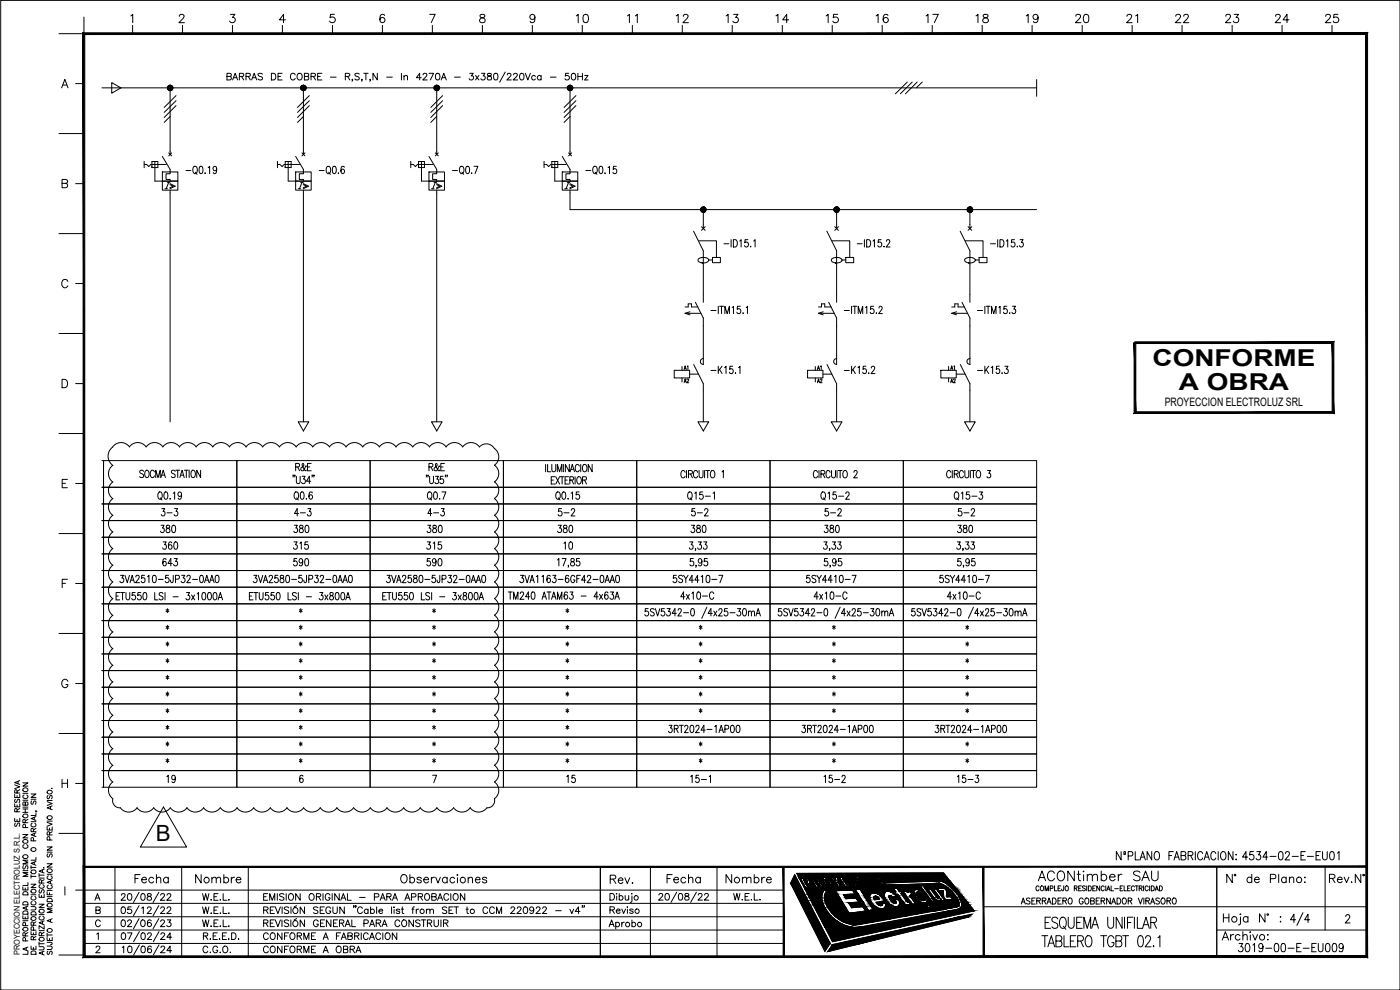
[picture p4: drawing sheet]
<svg xmlns="http://www.w3.org/2000/svg" width="420mm" height="297mm" viewBox="0 0 420 297" stroke-linecap="round" stroke-linejoin="round" font-family="sans-serif">
<defs><g id="words">
<text font-size="7.5" x="386.3" y="279">4/4</text>
<g font-size="7">
<text x="345.9" y="109.7">CONFORME</text>
<text x="353.8" y="117">A OBRA</text>
</g>
<text font-size="6.7" x="46.7" y="252.4">B</text>
<text font-size="6.6" x="310.8" y="265.6">ACONtimber SAU</text>
<g font-size="5.7">
<text x="172.2" y="8.1">10</text>
<text x="187.3" y="8.1">11</text>
<text x="202.1" y="8.1">12</text>
<text x="217" y="8.1">13</text>
<text x="232.1" y="8.1">14</text>
<text x="246.9" y="8.1">15</text>
<text x="262.1" y="8.1">16</text>
<text x="276.9" y="8.1">17</text>
<text x="292.1" y="8.1">18</text>
<text x="306.9" y="8.1">19</text>
<text x="321.7" y="8.1">20</text>
<text x="337.3" y="8.1">21</text>
<text x="351.7" y="8.1">22</text>
<text x="366.9" y="8.1">23</text>
<text x="381.7" y="8.1">24</text>
<text x="396.9" y="8.1">25</text>
<text x="245.5" y="151.3">Q15-2</text>
<text x="285.4" y="151.3">Q15-3</text>
<text x="48" y="166.2">360</text>
<text x="87.1" y="166.2">315</text>
<text x="127" y="166.2">315</text>
<text x="168.3" y="166.2">10</text>
<text x="372.2" y="259.3">4534-02-E-EU01</text>
<text x="39.5" y="266">Fecha</text>
<text x="57.9" y="266">Nombre</text>
<text x="119.2" y="266">Observaciones</text>
<text x="182.4" y="266.3">Rev.</text>
<text x="199.3" y="266">Fecha</text>
<text x="217" y="266">Nombre</text>
<text x="367.2" y="266">N° de Plano:</text>
<text x="397.9" y="266">Rev.N°</text>
<text x="370.8" y="286.8">3019-00-E-EU009</text>
</g>
<g font-size="5.3">
<text x="47.6" y="155.9">3-3</text>
<text x="87.5" y="155.9">4-3</text>
<text x="127.4" y="155.9">4-3</text>
<text x="166.5" y="155.9">5-2</text>
<text x="206.7" y="155.9">5-2</text>
<text x="246.6" y="155.9">5-2</text>
<text x="286.8" y="155.9">5-2</text>
<text x="47.3" y="160.9">380</text>
<text x="87.1" y="160.9">380</text>
<text x="127.4" y="160.9">380</text>
<text x="166.5" y="160.9">380</text>
<text x="206.4" y="160.9">380</text>
<text x="246.6" y="160.9">380</text>
<text x="286.5" y="160.9">380</text>
<text x="48" y="171.1">643</text>
<text x="87.1" y="171.1">590</text>
<text x="127.4" y="171.1">590</text>
<text x="240.9" y="176">5SY4410-7</text>
<text x="203.6" y="181">4x10-C</text>
<text x="243.4" y="181">4x10-C</text>
<text x="283.3" y="181">4x10-C</text>
<text x="49" y="236">19</text>
<text x="169.3" y="236">15</text>
<text x="206.4" y="236">15-1</text>
<text x="246.6" y="236">15-2</text>
<text x="286.5" y="236">15-3</text>
<text x="78.3" y="283.3">CONFORME A FABRICACION</text>
<text x="78.3" y="287.2">CONFORME A OBRA</text>
</g>
<g font-size="4.9">
<text x="27.5" y="271.3">A</text>
<text x="78.3" y="271.3">EMISION ORIGINAL - PARA APROBACION</text>
<text x="182" y="275.2">Reviso</text>
</g>
<text font-size="4.4" x="7.1" y="249.1" transform="rotate(-90 7.1 249.1)">SE RESERVA</text>
<g font-size="4">
<text x="204.3" y="112.2">A1</text>
<text x="247.6" y="112.2" transform="rotate(-90 247.6 112.2)">A1</text>
<text x="284.3" y="112.2">A1</text>
<text x="204.3" y="116.1">A2</text>
<text x="244.5" y="116.1">A2</text>
<text x="284.3" y="116.1">A2</text>
<text x="88.9" y="200">*</text>
<text x="208.8" y="200">*</text>
<text x="288.9" y="200">*</text>
<text x="88.9" y="205">*</text>
<text x="208.8" y="205">*</text>
<text x="288.9" y="205">*</text>
<text x="88.9" y="225.1">*</text>
<text x="208.8" y="225.1">*</text>
<text x="288.9" y="225.1">*</text>
<text x="88.9" y="230">*</text>
<text x="208.8" y="230">*</text>
<text x="288.9" y="230">*</text>
</g>
<text font-size="3.5" x="349.5" y="121.7">PROYECCION ELECTROLUZ SRL</text>
<text font-size="2.4" x="5.9" y="286.6" transform="rotate(-90 5.9 286.6)">PROYECCION ELECTROLUZ S.R.L.</text>
</g></defs>
<!-- layer: SIM_SIMBOLOS -->
<g fill="none" stroke="#000" stroke-width=".3">
<path d="M43.3 48.4v1.9M43.3 49.3h.7l.7 .7 .6-.7h4.6M45.6 50.3h.1M45.6 48.5h1.8v1.8h-1.8zM46.5 48.5v5.8h2.2M48.7 51.6h4.7v2.7h-4.7zM48.7 54.3h4.7v2.8h-4.7zM48.7 46.9l2.4 3.9v1.3h-1.3v1.7h1.3v.5M49.5 56.6h.7M50.2 54.7h.8M50.6 54.7l-.7 1.9M50.6 45.9l.9 .9"/>
<path d="M51 55.1l1.6 .8-1.6 .7M51 55.4l1 .5-1 .4M51.1 45.4v.9M51.1 57.1v.8M51.5 45.9l-.9 .9M83.3 48.4v1.9M83.3 49.3h.7l.7 .7 .6-.7h4.6M85.6 50.3h.1M85.6 48.5h1.8v1.8h-1.8zM86.5 48.5v5.8h2.2M88.7 51.6h4.7v2.7h-4.7zM88.7 54.3h4.7v2.8h-4.7z"/>
<path d="M88.7 46.9l2.4 3.9v1.3h-1.3v1.7h1.3v.5M89.5 56.6h.8M90.3 54.7h.7M90.6 54.7l-.7 1.9M90.6 45.9l.9 .9M91 55.1l1.6 .8-1.6 .7M91 55.4l1 .5-1 .4M91.1 45.4v.9M91.1 57.1v.8M91.5 45.9l-.9 .9M123.3 48.4v1.9M123.3 49.3h.7l.7 .7 .6-.7h4.6"/>
<path d="M125.6 50.3h.1M125.6 48.5h1.8v1.8h-1.8zM126.5 48.5v5.8h2.2M128.7 51.6h4.7v2.7h-4.7zM128.7 54.3h4.7v2.8h-4.7zM128.7 46.9l2.4 3.9v1.3h-1.3v1.7h1.3v.5M129.5 56.6h.8M130.3 54.7h.7M130.6 54.7l-.7 1.9M130.6 45.9l.9 .9M131 55.1l1.6 .8-1.6 .7M131 55.4l1 .5-1 .4"/>
<path d="M131.1 45.4v.9M131.1 57.1v.8M131.5 45.9l-.9 .9M163.3 48.4v1.9M163.3 49.3h.7l.7 .7 .6-.7h4.6M165.6 50.3h.1M165.6 48.5h1.8v1.8h-1.8zM166.5 48.5v5.8h2.2M168.7 51.6h4.7v2.7h-4.7zM168.7 54.3h4.7v2.8h-4.7zM168.7 46.9l2.4 3.9v1.3h-1.3v1.7h1.3v.5M169.5 56.6h.8"/>
<path d="M170.3 54.7h.7M170.6 54.7l-.7 1.9M170.6 45.9l.9 .9M171 55.1l1.6 .8-1.6 .7M171 55.4l1 .5-1 .4M171.1 45.4v.9M171.1 57.1v.8M171.5 45.9l-.9 .9M208.2 69.4l2.9 5.9v3.9M209.6 77.7l1.1-.5a1.78 1.78 0 0 1 2 .7 1.14 1.14 0 0 1-1.4 1h-.7a.84 .84 0 0 1-.9-.3 .84 .84 0 0 1-.1-.9zM209.7 72.2h5.3v5M210.5 68l1.1 1.1"/>
<path d="M211.1 67.4v1.2M211.6 68l-1.1 1.1M212.7 78h1.1M213.8 77.2h2.4v1.6h-2.4zM248.2 69.4l2.9 5.9v3.9M249.6 77.7l1.1-.5a1.78 1.78 0 0 1 2 .7 1.14 1.14 0 0 1-1.4 1h-.7a.84 .84 0 0 1-.9-.3 .84 .84 0 0 1-.1-.9zM249.7 72.2h5.3v5M250.5 68l1.1 1.1M251.1 67.4v1.2M251.6 68l-1.1 1.1M252.7 78h1.1M253.8 77.2h2.4v1.6h-2.4z"/>
<path d="M288.2 69.4l2.9 5.9v3.9M289.6 77.7l1.1-.5a1.78 1.78 0 0 1 2 .7 1.14 1.14 0 0 1-1.4 1h-.7a.84 .84 0 0 1-.9-.3 .84 .84 0 0 1-.1-.9zM289.7 72.2h5.3v5M290.5 68l1.1 1.1M291.1 67.4v1.2M291.6 68l-1.1 1.1M292.7 78h1.1M293.8 77.2h2.4v1.6h-2.4zM205.6 94l1.5 .5M205.6 94h4.8M205.6 92.1h.9v-.9h1v.9h1.9M207.1 93.5l-1.5 .5"/>
<path d="M208.7 90.7l2.4 4.7v2.4M211.1 88.3v2.4M245.6 94h4.8M245.6 92.1h.9v-.9h1v.9h1.9M245.6 94l1.5 .5M247.1 93.5l-1.5 .5M248.7 90.7l2.4 4.7v2.4M251.1 88.3v2.4M285.6 94h4.8M285.6 92.1h1v-.9h.9v.9h1.9M285.6 94l1.5 .5M287.1 93.5l-1.5 .5"/>
<path d="M288.7 90.7l2.4 4.7v2.4M291.1 88.3v2.4M202.4 111.1h4.6v2.3h-4.6zM208.2 109.4l2.9 5.7v2M209.1 112.3h.3M209.5 112.3h.1M211.1 107.5v1.9M211.1 107.6a.87 .87 0 0 0-.9 .9 .87 .87 0 0 0 .9 .8M242.4 111.1h4.6v2.3h-4.6zM248.2 109.4l2.9 5.7v2M249.5 112.3h.1M251.1 107.5v1.9"/>
<path d="M251.1 107.6a.87 .87 0 0 0-.9 .9 .87 .87 0 0 0 .9 .8M282.4 111.1h4.6v2.3h-4.6zM288.2 109.4l2.9 5.7v2M289.1 112.3h.3M289.5 112.3h.1M291.1 107.5v1.9M291.1 107.6a.87 .87 0 0 0-.9 .9 .87 .87 0 0 0 .9 .8"/>
</g>
<!-- layer: Principal -->
<g fill="none" stroke="#000" stroke-width=".3">
<path d="M30.6 26.4h280.5M51.1 26.4v19M91.1 26.4v19M131.1 26.4v19M171.1 26.4v19M311.1 23.9v5M51.1 57.9v68.7M91.1 57.9v68.7M131.1 57.9v68.7M171.1 57.9v5h140M211.1 62.9v4.5M211.1 79.2v9.1"/>
<path d="M251.1 62.9v4.5M251.1 79.2v9.1M291.1 62.9v4.5M291.1 79.2v9.1M211.1 97.8v9.7M251.1 97.8v9.7M291.1 97.8v9.7M211.1 117.1v9.5M251.1 117.1v9.5M291.1 117.1v9.5M30.6 138.2h.5v8h-.5h.5v5h-.5h.5v5h-.5h.5v5h-.5h.5v5h-.5h.5v5h-.5h.5v5h-.5h.5v5h-.5h.5v5h-.5h.5v5h-.5h.5v5h-.5h.5v5h-.5h.5v5h-.5h.5v5h-.5h.5v5h-.5h.5v5h-.5h.5v5h-.5h.5v5h-.5h.5v5h-.5M31.1 138.2h40v8h-40z"/>
<path d="M71.1 138.2h40v8h-40zM111.1 138.2h40v8h-40zM151.1 138.2h40v8h-40zM191.1 138.2h40v8h-40zM231.1 138.2h40v8h-40zM271.1 138.2h40v8h-40zM31.1 146.2h40v5h-40zM31.1 151.2h40v5h-40zM31.1 156.2h40v5h-40zM71.1 146.2h40v5h-40zM71.1 151.2h40v5h-40zM71.1 156.2h40v5h-40z"/>
<path d="M111.1 146.2h40v5h-40zM111.1 151.2h40v5h-40zM111.1 156.2h40v5h-40zM151.1 146.2h40v5h-40zM151.1 151.2h40v5h-40zM151.1 156.2h40v5h-40zM191.1 146.2h40v5h-40zM191.1 151.2h40v5h-40zM191.1 156.2h40v5h-40zM231.1 146.2h40v5h-40zM231.1 151.2h40v5h-40zM231.1 156.2h40v5h-40z"/>
<path d="M271.1 146.2h40v5h-40zM271.1 151.2h40v5h-40zM271.1 156.2h40v5h-40zM31.1 161.2h40v5h-40zM31.1 166.2h40v5h-40zM31.1 171.2h40v5h-40zM31.1 176.2h40v5h-40zM71.1 161.2h40v5h-40zM71.1 166.2h40v5h-40zM71.1 171.2h40v5h-40zM71.1 176.2h40v5h-40zM111.1 161.2h40v5h-40z"/>
<path d="M111.1 166.2h40v5h-40zM111.1 171.2h40v5h-40zM111.1 176.2h40v5h-40zM151.1 161.2h40v5h-40zM151.1 166.2h40v5h-40zM151.1 171.2h40v5h-40zM151.1 176.2h40v5h-40zM191.1 161.2h40v5h-40zM191.1 166.2h40v5h-40zM191.1 171.2h40v5h-40zM191.1 176.2h40v5h-40zM231.1 161.2h40v5h-40z"/>
<path d="M231.1 166.2h40v5h-40zM231.1 171.2h40v5h-40zM231.1 176.2h40v5h-40zM271.1 161.2h40v5h-40zM271.1 166.2h40v5h-40zM271.1 171.2h40v5h-40zM271.1 176.2h40v5h-40zM31.1 186.2h40v5h-40zM31.1 191.2h40v5h-40zM31.1 196.2h40v5h-40zM31.1 181.2h40v5h-40zM71.1 186.2h40v5h-40z"/>
<path d="M71.1 191.2h40v5h-40zM71.1 196.2h40v5h-40zM71.1 181.2h40v5h-40zM111.1 186.2h40v5h-40zM111.1 191.2h40v5h-40zM111.1 196.2h40v5h-40zM111.1 181.2h40v5h-40zM151.1 186.2h40v5h-40zM151.1 191.2h40v5h-40zM151.1 196.2h40v5h-40zM151.1 181.2h40v5h-40zM191.1 186.2h40v5h-40z"/>
<path d="M191.1 191.2h40v5h-40zM191.1 196.2h40v5h-40zM191.1 181.2h40v5h-40zM231.1 186.2h40v5h-40zM231.1 191.2h40v5h-40zM231.1 196.2h40v5h-40zM231.1 181.2h40v5h-40zM271.1 186.2h40v5h-40zM271.1 191.2h40v5h-40zM271.1 196.2h40v5h-40zM271.1 181.2h40v5h-40zM31.1 206.2h40v5h-40z"/>
<path d="M31.1 211.2h40v5h-40zM31.1 216.2h40v5h-40zM31.1 201.2h40v5h-40zM71.1 206.2h40v5h-40zM71.1 211.2h40v5h-40zM71.1 216.2h40v5h-40zM71.1 201.2h40v5h-40zM111.1 206.2h40v5h-40zM111.1 211.2h40v5h-40zM111.1 216.2h40v5h-40zM111.1 201.2h40v5h-40zM151.1 206.2h40v5h-40z"/>
<path d="M151.1 211.2h40v5h-40zM151.1 216.2h40v5h-40zM151.1 201.2h40v5h-40zM191.1 206.2h40v5h-40zM191.1 211.2h40v5h-40zM191.1 216.2h40v5h-40zM191.1 201.2h40v5h-40zM231.1 206.2h40v5h-40zM231.1 211.2h40v5h-40zM231.1 216.2h40v5h-40zM231.1 201.2h40v5h-40zM271.1 206.2h40v5h-40z"/>
<path d="M271.1 211.2h40v5h-40zM271.1 216.2h40v5h-40zM271.1 201.2h40v5h-40zM31.1 221.2h40v5h-40zM31.1 226.2h40v5h-40zM31.1 231.2h40v5h-40zM71.1 221.2h40v5h-40zM71.1 226.2h40v5h-40zM71.1 231.2h40v5h-40zM111.1 221.2h40v5h-40zM111.1 226.2h40v5h-40zM111.1 231.2h40v5h-40z"/>
<path d="M151.1 221.2h40v5h-40zM151.1 226.2h40v5h-40zM151.1 231.2h40v5h-40zM191.1 221.2h40v5h-40zM191.1 226.2h40v5h-40zM191.1 231.2h40v5h-40zM231.1 221.2h40v5h-40zM231.1 226.2h40v5h-40zM231.1 231.2h40v5h-40zM271.1 221.2h40v5h-40zM271.1 226.2h40v5h-40zM271.1 231.2h40v5h-40z"/>
</g>
<!-- layer: TEXTOS -->
<g fill="none" stroke="#000" stroke-width=".3">
<path d="M25.2 5.1v5M68.1 22.9l1.2-.1v-.6l-1.2-.2v2l1.2-.1 .1-.6-.4-.4M69.8 24l.8-2 .7 2M70.1 23.3h1M71.8 22.9l1.2-.1 .1-.6-1.3-.2v2M72.5 22.9l.7 1.1M73.8 22.9l1.2-.1 .1-.6-1.3-.2v2M74.5 22.9l.6 1.1M75.5 24l.8-2 .7 2M75.8 23.3h1M78.8 22.3l-.5-.3-.9 .3 .2 .5 1.2 .6v.3l-.5 .3-.9-.3M81.4 22h.7a1.08 1.08 0 0 1 .7 1 1.08 1.08 0 0 1-.7 1h-.7z"/>
<path d="M83.4 22.9h.8M84.7 22h-1.3v2h1.3M88.6 22.5a.74 .74 0 0 0-.8-.5 .74 .74 0 0 0-.6 .8v.4a.74 .74 0 0 0 .6 .8 .74 .74 0 0 0 .8-.5M89.4 22.3a.83 .83 0 0 1 1-.1 .83 .83 0 0 1 .3 1 .76 .76 0 0 1-.8 .8 .76 .76 0 0 1-.7-.8zM91.4 22.9l1.1-.1 .1-.6-1.2-.2v2l1.1-.1 .2-.6-.5-.4M93.3 22.9l1.2-.1 .2-.4-.5-.4h-.9v2M94 22.9l.7 1.1M95.3 22.9h.8M96.6 22h-1.3v2h1.3M99.1 23.1h1.8M103.6 22.9l1.2-.1 .2-.4-.5-.4h-.9v2M104.3 22.9l.7 1.1"/>
<path d="M105.8 23.9h-.2h.2l-.2 .5M107.8 22.3l-.4-.3-.9 .3 .2 .5 1 .4v.7l-.7 .1-.5-.3M108.7 23.9h-.2h.2l-.2 .5M109.2 22h1.3M109.8 22v2M111.2 23.9h-.2h.2l-.2 .5M113.2 22v2l-1.3-2v2M116 23.1h1.7M120.5 22v2M121.2 23l.6-.4 .4 .2 .1 1.2M121.2 22.6v1.4M126.4 23.3h-1.4l.9-1.3v2"/>
<path d="M127 22.5l.3-.5 .6 .1 .2 .3-.3 .6-.9 1h1.3M128.8 22h1.3l-.9 2M131 22.1a.64 .64 0 0 1 .9 .3l.1 .4a.9 .9 0 0 1-.7 1.2 1.25 1.25 0 0 1-.3-1.9zM132.4 24l.8-2 .7 2M132.7 23.3h.9M136.4 23.1h1.7M141 22h1l-.6 .8a.66 .66 0 0 1 .7 .6 .66 .66 0 0 1-.5 .7 .66 .66 0 0 1-.8-.5M142.7 22.6l1 1.4M143.7 22.6l-1 1.4M144.5 22h1l-.5 .8a.66 .66 0 0 1 .5 1 .66 .66 0 0 1-1.2-.2M146.4 22.1v.5l.9 .3 .2 .4a.66 .66 0 0 1-.6 .7 .66 .66 0 0 1-.7-.7l1.2-.8v-.4zM148.4 22.1a.64 .64 0 0 1 1 .3v.4a.85 .85 0 0 1-.7 1.2 1.28 1.28 0 0 1-.3-1.9z"/>
<path d="M151.6 21.6l-1.7 3.1M152.2 22.5l.2-.4 .6-.1 .4 .5-1.3 1.5h1.4M154.1 22.5l.2-.4 .6-.1 .4 .5-1.3 1.5h1.4M156.2 22.1l.3-.1a1.03 1.03 0 0 1 .8 1 1.03 1.03 0 0 1-.8 1 1.25 1.25 0 0 1-.3-1.9zM157.6 22l.8 2 .8-2M160.7 22.9a.64 .64 0 0 0-.9-.1 .64 .64 0 0 0 0 1 .64 .64 0 0 0 .9-.1M162.4 22.9a.64 .64 0 0 0-.9-.1 .64 .64 0 0 0 0 1 .64 .64 0 0 0 .9-.1M162.4 22.6v1.4M165.2 23.1h1.7M170.7 22h-.9l-.2 .8a.72 .72 0 0 1 1.1 0 .72 .72 0 0 1-.1 1.1 .72 .72 0 0 1-1.1-.3M171.7 22.1a.64 .64 0 0 1 1 .3l.1 .4a.9 .9 0 0 1-.8 1.2 1.25 1.25 0 0 1-.3-1.9zM173.4 22.9h1.4"/>
<path d="M173.4 22v2M174.8 22v2M175.5 22.6h1l-1 1.4h1M55.8 51.2h1.5M58.2 50l.2-.1a1.17 1.17 0 0 1 .9 .9 1.17 1.17 0 0 1-.4 1.2l-.2 .1a1.2 1.2 0 0 1-.9-.9 1.2 1.2 0 0 1 .4-1.2zM58.6 51.7l.5 .6M60 50l.4-.1a1.43 1.43 0 0 1 0 2.2h-.2a1.63 1.63 0 0 1-.2-2.1zM61.6 51.9v.2zM62.5 50.3l.4-.4v2.2M65 50.6l-.2 .6a.6 .6 0 0 1-.9-.7 .6 .6 0 0 1 1-.3l.1 .4a1.07 1.07 0 0 1-.7 1.5l-.3-.3M95.8 51.2h1.5M98.2 50l.2-.1a1.17 1.17 0 0 1 .9 .9 1.17 1.17 0 0 1-.4 1.2l-.2 .1a1.2 1.2 0 0 1-.9-.9 1.2 1.2 0 0 1 .4-1.2z"/>
<path d="M98.6 51.7l.5 .6M100 50l.4-.1a1.43 1.43 0 0 1 0 2.2h-.2a1.63 1.63 0 0 1-.2-2.1zM101.6 51.9v.2zM103.3 50.2l-.5-.3a1.29 1.29 0 0 0 .1 2.2 .63 .63 0 0 0 .5-.9 .63 .63 0 0 0-1-.2l-.1 .4M135.8 51.2h1.5M138.2 50l.2-.1a1.17 1.17 0 0 1 .9 .9 1.17 1.17 0 0 1-.4 1.2l-.2 .1a1.2 1.2 0 0 1-.9-.9 1.2 1.2 0 0 1 .4-1.2zM138.6 51.7l.5 .6M140 50l.4-.1a1.43 1.43 0 0 1 0 2.2h-.1a1.63 1.63 0 0 1-.3-2.1zM141.5 52h.1zM142.2 49.9h1.2l-.8 2.2M175.8 51.2h1.5M178.2 50l.2-.1a1.17 1.17 0 0 1 .9 .9 1.17 1.17 0 0 1-.4 1.2l-.2 .1a1.2 1.2 0 0 1-.9-.9 1.2 1.2 0 0 1 .4-1.2z"/>
<path d="M178.6 51.7l.6 .6M180 50l.4-.1a1.43 1.43 0 0 1 0 2.2h-.1a1.63 1.63 0 0 1-.3-2.1zM181.6 51.9v.2zM182.5 50.3l.4-.4v2.2M185 49.9h-.9l-.1 .9a.66 .66 0 0 1 1 .1 .66 .66 0 0 1-.1 .9 .66 .66 0 0 1-1-.1M217.3 73.1h1.4M219.4 71.9v2.2M220.1 71.9a1.16 1.16 0 0 1 1.2 .7 1.16 1.16 0 0 1-.4 1.4l-.8 .1zM222 72.3l.4-.4v2.2M224.5 71.9h-.9l-.1 .9a.66 .66 0 0 1 1 .1 .66 .66 0 0 1-.1 .9 .66 .66 0 0 1-1-.1M225.2 74h.2zM226.2 72.3l.4-.4v2.2"/>
<path d="M257.3 73.1h1.4M259.4 71.9v2.2M260.1 71.9a1.16 1.16 0 0 1 1.2 .7 1.16 1.16 0 0 1-.4 1.4l-.8 .1zM262 72.3l.4-.4v2.2M264.5 71.9h-.9l-.1 .9a.66 .66 0 0 1 1 .1 .66 .66 0 0 1-.1 .9 .66 .66 0 0 1-1-.1M265.2 74h.2zM266 72.4l.2-.4 .5-.1 .3 .6-1.1 1.6h1.2M297.3 73.1h1.4M299.4 71.9v2.2M300.1 71.9a1.16 1.16 0 0 1 1.2 .7 1.16 1.16 0 0 1-.4 1.4l-.8 .1zM302 72.3l.4-.4v2.2M304.5 71.9h-.9l-.1 .9a.66 .66 0 0 1 1 .1 .66 .66 0 0 1-.1 .9 .66 .66 0 0 1-1-.1"/>
<path d="M305.2 74h.2zM306.1 71.9h.9l-.5 .8a.66 .66 0 0 1 .6 1 .66 .66 0 0 1-1.2 0M213.4 93.2h1.5M215.6 91.9v2.2M215.9 91.9h1.2M216.5 91.9v2.2M217.6 94.1v-2.2l.6 2.2 .7-2.2v2.2M219.8 92.3l.3-.4v2.2M222.2 91.9h-.9l-.1 .9a.66 .66 0 0 1 1 .1 .66 .66 0 0 1-.1 .9 .66 .66 0 0 1-1-.1M223 93.9v.2zM223.9 92.3l.4-.4v2.2M253.4 93.2h1.5"/>
<path d="M255.6 91.9v2.2M255.9 91.9h1.2M256.5 91.9v2.2M257.6 94.1v-2.2l.6 2.2 .7-2.2v2.2M259.8 92.3l.3-.4v2.2M262.2 91.9h-.9l-.1 .9a.66 .66 0 0 1 1 .1 .66 .66 0 0 1-.1 .9 .66 .66 0 0 1-.9-.1M263 93.9v.2zM263.8 92.4l.3-.5h.3l.4 .4-1.1 1.8h1.1M293.4 93.2h1.5M295.6 91.9v2.2M296 91.9h1.1M296.5 91.9v2.2"/>
<path d="M297.6 94.1v-2.2l.6 2.2 .7-2.2v2.2M299.8 92.3l.3-.4v2.2M302.2 91.9h-.9l-.1 .9a.66 .66 0 0 1 1 .1 .66 .66 0 0 1-.1 .9 .66 .66 0 0 1-.9-.1M303 93.9v.2zM303.9 91.9h.9l-.6 .8a.64 .64 0 0 1 .6 1 .64 .64 0 0 1-1.1 0M213.4 111.2h1.5M215.6 109.9v2.2M215.9 110.9l.8 1.2M216.7 109.9l-1.1 1.5M217.5 110.3l.4-.4v2.2M219.9 109.9h-.8l-.1 1a.65 .65 0 0 1 .9 0 .65 .65 0 0 1 0 .9 .65 .65 0 0 1-.9 .1l-.1-.2M220.7 111.9v.2z"/>
<path d="M221.7 110.3l.4-.4v2.2M253.4 111.2h1.5M255.6 109.9v2.2M255.9 110.9l.8 1.2M256.7 109.9l-1.1 1.5M257.5 110.3l.4-.4v2.2M259.9 109.9h-.8l-.1 1a.65 .65 0 0 1 .9 0 .65 .65 0 0 1 0 .9 .65 .65 0 0 1-.9 .1l-.1-.2M260.7 111.9v.2zM261.5 110.4l.3-.5h.4l.3 .4a2.42 2.42 0 0 1-1.1 1.8h1.2M293.4 111.2h1.5M295.6 109.9v2.2M296 110.9l.7 1.2"/>
<path d="M296.7 109.9l-1.1 1.5M297.5 110.3l.4-.4v2.2M299.9 109.9h-.8l-.1 1a.65 .65 0 0 1 .9 0 .65 .65 0 0 1 0 .9 .65 .65 0 0 1-.9 .1l-.1-.2M300.7 111.9v.2zM301.6 109.9h.9l-.5 .8a.65 .65 0 0 1 .6 1 .65 .65 0 0 1-1.2 0M91.9 140l-.1-.2-.9 1.5h-.3l-.3-.5v-.4l.9-.8-.3-.5-.2 .2 .1 .6 .7 1.2 .4 .2v-.3M93.4 139.1h-1.1v2.2h1.1M131.9 140l-.1-.2-.9 1.5h-.3l-.3-.5v-.4l.9-.8-.3-.5-.2 .2 .1 .6 .7 1.2 .4 .2v-.3M133.4 139.1h-1.1v2.2h1.1M163.7 139.3v2.2M164.3 139.3v2.2h1.1M165.6 139.3v1.6l.5 .6 .6-.2 .1-2"/>
<path d="M169.1 139.3v2.2M170.9 139.3v2.2l-1.2-2.2v2.2M173.9 139.9a.64 .64 0 0 0-.8-.5 .64 .64 0 0 0-.5 .8v.5a.64 .64 0 0 0 .5 .8 .64 .64 0 0 0 .8-.5M174.3 139.3v2.2M175 139.6l.3-.3a1.13 1.13 0 0 1 .9 1.1 1.13 1.13 0 0 1-.9 1.1l-.5-.8zM177.7 139.3v2.2l-1.2-2.2v2.2M43.1 141.4a.62 .62 0 0 0-.7-.3 .62 .62 0 0 0-.5 .5l1.2 1v.4l-.4 .3-.8-.3M43.8 141.2l.1-.1a1.14 1.14 0 0 1 .9 1.1 1.14 1.14 0 0 1-.9 1.1 1.44 1.44 0 0 1-.1-2.1zM46.4 141.6a.66 .66 0 0 0-.9-.5 .66 .66 0 0 0-.4 .8v.5a.66 .66 0 0 0 .4 .9 .66 .66 0 0 0 .9-.5M46.7 143.3v-2.2l.7 2.2 .7-2.2v2.2M47.7 147.7l.2-.1a1.2 1.2 0 0 1 .5 2.1l-.2 .1a1.2 1.2 0 0 1-.9-.9 1.2 1.2 0 0 1 .4-1.2zM48.1 149.4l.5 .6"/>
<path d="M48.3 143.3l.7-2.2 .7 2.2M48.6 142.6h.8M49.4 147.7l.5-.1a1.43 1.43 0 0 1 0 2.2h-.2a1.63 1.63 0 0 1-.3-2.1zM51 149.7h.1zM52 148l.4-.4v2.2M52.6 141.4a.59 .59 0 0 0-.7-.3 .59 .59 0 0 0-.5 .5l.2 .3 1 .7v.4l-.4 .3-.8-.3M52.7 141.1h1.2M53.3 141.1v2.2M54 143.3l.7-2.2 .6 2.2M54.2 142.6h.8M54.5 148.3l-.3 .6a.6 .6 0 0 1-.8-.7 .6 .6 0 0 1 1-.3l.1 .4a1.07 1.07 0 0 1-.7 1.5l-.3-.3M55.3 141.1h1.2"/>
<path d="M55.9 141.1v2.2M56.8 141.1v2.2M57.6 141.2l.2-.1a1.13 1.13 0 0 1 .9 1.1 1.13 1.13 0 0 1-.9 1.1 1.54 1.54 0 0 1-.2-2.1zM60.2 141.1v2.2l-1.1-2.2v2.2M88.1 142.6h-.2h.2l-.2 .5M88.5 142.6h-.2h.2l-.2 .5M88.6 147.7l.2-.1a1.17 1.17 0 0 1 .9 .9 1.17 1.17 0 0 1-.4 1.2l-.2 .1a1.2 1.2 0 0 1-.9-.9 1.2 1.2 0 0 1 .4-1.2zM88.7 140.1l1-.1 .2-.3-.2-.6h-1v2.2M88.9 142.9v1.6a.57 .57 0 0 0 .6 .6 .57 .57 0 0 0 .6-.6v-1.6M89 149.4l.5 .6M89.3 140.1l.6 1.2M90.3 147.7l.5-.1a1.43 1.43 0 0 1 0 2.2h-.2a1.78 1.78 0 0 1-.3-2.1z"/>
<path d="M90.7 142.9h.9l-.5 .8a.65 .65 0 0 1 .5 1 .65 .65 0 0 1-1.1 0M91.9 149.7h.1zM92.3 140.1h.7M93.3 144.4h-1.3l.8-1.5v2.2M93.7 147.9l-.5-.3a1.29 1.29 0 0 0 .1 2.2 .63 .63 0 0 0 .5-.9 .63 .63 0 0 0-1-.2l-.1 .4M93.8 142.6h-.2h.2l-.2 .5M94.3 142.6h-.2h.2l-.2 .5M128.1 142.6h-.2h.2l-.2 .5M128.5 142.6h-.1h.1l-.1 .5M128.6 147.7l.2-.1a1.17 1.17 0 0 1 .9 .9 1.17 1.17 0 0 1-.4 1.2l-.2 .1a1.2 1.2 0 0 1-.9-.9 1.2 1.2 0 0 1 .4-1.2zM128.7 140.1l1.1-.1 .1-.3-.1-.6h-1.1v2.2M128.9 142.9v1.6a.57 .57 0 0 0 .6 .6 .57 .57 0 0 0 .6-.6v-1.6"/>
<path d="M129 149.4l.5 .6M129.3 140.1l.6 1.2M130.3 147.7l.5-.1a1.43 1.43 0 0 1 0 2.2h-.2a1.78 1.78 0 0 1-.3-2.1zM130.7 142.9h.9l-.5 .8a.65 .65 0 0 1 .5 1 .65 .65 0 0 1-1.1 0M132 149.6v.2zM132.3 140.1h.7M132.6 147.6h1.2l-.8 2.2M133 142.9h-.8l-.1 1a.66 .66 0 0 1 .9 0 .66 .66 0 0 1-.1 1 .66 .66 0 0 1-.9-.2M133.8 142.6h-.2h.2l-.2 .5M134.3 142.6h-.2h.2l-.2 .5M165.4 144h.7M166.5 143h-1.1v2.2h1.1"/>
<path d="M166.8 143l1.1 2.2M167.1 147.7l.2-.1a1.17 1.17 0 0 1 .9 .9 1.17 1.17 0 0 1-.4 1.2l-.2 .1a1.2 1.2 0 0 1-.9-.9 1.2 1.2 0 0 1 .4-1.2zM167.3 141.5v-2.2l.6 2.2 .7-2.2v2.2M167.6 149.4l.5 .6M167.9 143l-1.1 2.2M168.1 143h1.2M168.7 143v2.2M168.9 147.7l.4-.1a1.43 1.43 0 0 1 0 2.2h-.2a1.63 1.63 0 0 1-.2-2.1zM169.6 144h.6M170.4 149.7h.2zM170.6 143h-1v2.2h1M171 144h1l.2-.4-.2-.5-1-.1v2.2"/>
<path d="M171.1 141.5l.6-2.2 .7 2.2M171.4 140.8h.8M171.4 148l.4-.4v2.2M171.6 144l.6 1.2M172.6 143v2.2M173.4 143.1l.2-.1a1.13 1.13 0 0 1 .9 1.1 1.13 1.13 0 0 1-.9 1.1 1.48 1.48 0 0 1-.2-2.1zM173.8 147.6h-.8l-.1 .9a.66 .66 0 0 1 .9 .1 .66 .66 0 0 1 0 .9 .66 .66 0 0 1-1-.1M174.8 144h1.1l.1-.4-.1-.5-1.1-.1v2.2M175.4 144l.6 1.2M205.6 141.7a.65 .65 0 0 0-.8-.5 .65 .65 0 0 0-.5 .8v.6a.65 .65 0 0 0 .5 .8 .65 .65 0 0 0 .8-.5M206 141.2v2.2M206.6 142.2l1-.1 .1-.7-1.1-.2v2.2"/>
<path d="M206.7 147.7l.2-.1a1.17 1.17 0 0 1 .9 .9 1.17 1.17 0 0 1-.4 1.2l-.2 .1a1.2 1.2 0 0 1-.9-.9 1.2 1.2 0 0 1 .4-1.2zM207.1 149.4l.5 .6M207.2 142.2l.6 1.2M208.5 148l.4-.4v2.2M209.4 141.7a.65 .65 0 0 0-.8-.5 .65 .65 0 0 0-.5 .8v.6a.65 .65 0 0 0 .5 .8 .65 .65 0 0 0 .8-.5M209.8 141.2v1.6l.5 .6 .6-.3 .1-1.9M210.9 147.6h-.8l-.1 .9a.66 .66 0 0 1 .9 .1 .66 .66 0 0 1-.1 .9 .66 .66 0 0 1-.9-.1M211.5 141.2v2.2M211.7 148.9h1.5M211.8 141.2h1.2M212.4 141.2v2.2M213.5 141.3l.2-.1a1.13 1.13 0 0 1 .9 1.1 1.13 1.13 0 0 1-.9 1.1 1.42 1.42 0 0 1-.2-2.1z"/>
<path d="M214 148l.4-.4v2.2M216.7 141.6l.4-.4v2.2M245.4 141.7a.65 .65 0 0 0-.8-.5 .65 .65 0 0 0-.5 .8v.6a.65 .65 0 0 0 .5 .8 .65 .65 0 0 0 .8-.5M245.8 141.2v2.2M246.4 142.2l1-.1 .1-.7-1.1-.2v2.2M247 142.2l.6 1.2M249.1 141.7a.64 .64 0 0 0-.7-.5 .64 .64 0 0 0-.5 .8v.6a.63 .63 0 0 0 .5 .8 .63 .63 0 0 0 .7-.5M249.6 141.2v1.6l.5 .6 .6-.3v-1.9M251.2 141.2v2.2M251.5 141.2h1.2M252.1 141.2v2.2M253.3 141.3l.1-.1a1.13 1.13 0 0 1 .9 1.1 1.13 1.13 0 0 1-.9 1.1 1.42 1.42 0 0 1-.1-2.1z"/>
<path d="M256.3 141.7l.3-.5h.3l.4 .4-.3 .8-.8 1h1.1M285.4 141.7a.65 .65 0 0 0-.8-.5 .65 .65 0 0 0-.5 .8v.6a.65 .65 0 0 0 .5 .8 .65 .65 0 0 0 .8-.5M285.8 141.2v2.2M286.4 142.2l1-.1 .1-.7-1.1-.2v2.2M287 142.2l.6 1.2M289.1 141.7a.64 .64 0 0 0-.7-.5 .64 .64 0 0 0-.5 .8v.6a.63 .63 0 0 0 .5 .8 .63 .63 0 0 0 .7-.5M289.6 141.2v1.6l.5 .6 .6-.3v-1.9M291.2 141.2v2.2M291.5 141.2h1.2M292.1 141.2v2.2M293.3 141.3l.2-.1a1.13 1.13 0 0 1 .8 1.1 1.13 1.13 0 0 1-.8 1.1 1.42 1.42 0 0 1-.2-2.1zM296.4 141.2h.9l-.5 .8a.65 .65 0 0 1 .5 1 .65 .65 0 0 1-1.1 0"/>
<path d="M34.8 178.8h.7M35.9 177.8h-1.1v2.2h1.1M36.2 172.6h.9l-.5 .8a.66 .66 0 0 1 .5 1 .66 .66 0 0 1-1.1 0M36.2 177.8h1.2M36.8 177.8v2.2M37.5 172.6l.7 2.2 .7-2.2M37.8 177.8l.1 1.8a.55 .55 0 0 0 .6 .4 .55 .55 0 0 0 .4-.6v-1.6M39 174.8l.7-2.2 .6 2.2M39.3 174.1h.8M40.6 177.8h-.9l-.1 .9a.66 .66 0 0 1 1 .1 .66 .66 0 0 1-.1 .9 .66 .66 0 0 1-1-.1M40.8 173.1l.3-.5 .5 .1 .2 .3-.3 .8-.8 1h1.2M42.2 177.8h-.8l-.1 .9a.66 .66 0 0 1 1 .1 .66 .66 0 0 1-.1 .9 .66 .66 0 0 1-1-.1"/>
<path d="M43.1 177.9l.5-.1a1.43 1.43 0 0 1 0 2.2h-.2a1.63 1.63 0 0 1-.3-2.1zM43.4 172.6h-.9v1a.66 .66 0 0 1 .9 0 .66 .66 0 0 1 0 .9 .66 .66 0 0 1-.9 .1l-.1-.2M44.3 173l.4-.4v2.2M46 172.7l.4-.1a1.43 1.43 0 0 1 0 2.2h-.2a1.66 1.66 0 0 1-.2-2.1zM46.4 177.8v2.2h1M47.5 173.8h1.5M48.9 178.1l-.4-.3-.7 .3 .1 .5 1 .5a.52 .52 0 0 1-.4 .9l-.7-.4M49.5 177.8v2.2M50.6 172.6h-.9v1a.66 .66 0 0 1 .9 0 .66 .66 0 0 1-.1 .9 .66 .66 0 0 1-.9-.1M51.9 179.1h1.6M52 172.6l-.1 2.1h-.5l-.2-.6M52.7 173.8l1-.2 .1-.8-1.1-.2v2.2"/>
<path d="M54.5 172.6h1l-.6 .8a.66 .66 0 0 1 .6 1 .66 .66 0 0 1-1.1 0M56 177.8h.9l-.5 .8a.64 .64 0 0 1 .5 1 .64 .64 0 0 1-1.1 0M56.1 173.1l.3-.5 .6 .2v.6l-1 1.4h1.2M57.5 178.5l.9 1.5M57.8 173.8h1.5M58.4 178.5l-.9 1.5M59.2 178.2l.4-.4v2.2M60.2 172.7l.3-.1a1.43 1.43 0 0 1 0 2.2l-.5-.4-.1-.8zM60.8 177.9l.5-.1a1.43 1.43 0 0 1 0 2.2h-.2a1.63 1.63 0 0 1-.3-2.1zM61.4 174.8l.7-2.2 .6 2.2M61.6 174.1h.9M62.5 177.9l.4-.1a1.43 1.43 0 0 1 0 2.2h-.1a1.63 1.63 0 0 1-.3-2.1z"/>
<path d="M62.9 174.8l.7-2.2 .7 2.2M63.2 174.1h.8M64.2 177.9l.4-.1a1.43 1.43 0 0 1 0 2.2h-.2a1.63 1.63 0 0 1-.2-2.1zM64.8 172.7l.4-.1a1.43 1.43 0 0 1 0 2.2h-.1a1.66 1.66 0 0 1-.3-2.1zM65.4 180l.7-2.2 .7 2.2M65.7 179.3h.8M74.8 178.8h.7M75.9 177.8h-1.1v2.2h1.1M76.2 172.6h.9l-.5 .8a.66 .66 0 0 1 .5 1 .66 .66 0 0 1-1.1 0M76.2 177.8h1.2M76.8 177.8v2.2M77.5 172.6l.7 2.2 .7-2.2"/>
<path d="M77.8 177.8l.1 1.8a.55 .55 0 0 0 .7 .4 .55 .55 0 0 0 .4-.6v-1.6M79 174.8l.7-2.2 .6 2.2M79.3 174.1h.8M80.6 177.8h-.9l-.1 .9a.66 .66 0 0 1 1 .1 .66 .66 0 0 1-.1 .9 .66 .66 0 0 1-1-.1M80.8 173.1l.3-.5 .5 .1 .2 .3-.3 .8-.8 1h1.2M82.3 177.8h-.9l-.1 .9a.66 .66 0 0 1 1 .1 .66 .66 0 0 1-.1 .9 .66 .66 0 0 1-1-.1M83.1 177.9l.5-.1a1.43 1.43 0 0 1 0 2.2h-.2a1.63 1.63 0 0 1-.3-2.1zM83.4 172.6h-.8l-.1 1a.66 .66 0 0 1 .9 0 .66 .66 0 0 1 0 .9 .66 .66 0 0 1-.9 .1l-.1-.2M84.2 172.7v.6a.81 .81 0 0 1 .9 .5 .81 .81 0 0 1-.3 1 .72 .72 0 0 1-.8-.7 .72 .72 0 0 1 .9-.7l.2-.3-.1-.4zM86 172.7l.4-.1a1.43 1.43 0 0 1 0 2.2h-.2a1.66 1.66 0 0 1-.2-2.1zM86.4 177.8v2.2h1M87.5 173.8h1.5"/>
<path d="M88.9 178.1l-.4-.3-.7 .3 .1 .5 1 .5a.52 .52 0 0 1-.4 .9l-.7-.4M89.5 177.8v2.2M90.6 172.6h-.9v1a.66 .66 0 0 1 .9 0 .66 .66 0 0 1-.1 .9 .66 .66 0 0 1-.9-.1M91.9 179.1h1.6M92 172.6l-.1 2.1h-.5l-.2-.6M92.7 173.8l1-.2 .1-.8-1.1-.2v2.2M94.5 172.6h1l-.5 .8a.66 .66 0 0 1 .5 1 .66 .66 0 0 1-1.1 0M96 177.8h.9l-.5 .8a.64 .64 0 0 1 .5 1 .64 .64 0 0 1-1.1 0M96.1 173.1l.3-.5 .6 .2v.6l-.9 1.4h1.1M97.5 178.5l.9 1.5M97.8 173.8h1.5M98.4 178.5l-.9 1.5"/>
<path d="M99.1 177.9v.6a.81 .81 0 0 1 .9 .5 .81 .81 0 0 1-.3 1 .69 .69 0 0 1-.8-.7 .69 .69 0 0 1 .8-.7l.3-.3-.1-.4zM100.2 172.7l.3-.1a1.43 1.43 0 0 1 0 2.2l-.5-.4-.1-.8zM100.8 177.9l.5-.1a1.43 1.43 0 0 1 0 2.2h-.2a1.63 1.63 0 0 1-.3-2.1zM101.4 174.8l.7-2.2 .6 2.2M101.6 174.1h.9M102.5 177.9l.5-.1a1.43 1.43 0 0 1 0 2.2h-.2a1.63 1.63 0 0 1-.3-2.1zM102.9 174.8l.7-2.2 .7 2.2M103.2 174.1h.8M103.8 180l.6-2.2 .7 2.2M104 179.3h.9M104.8 172.7l.4-.1a1.43 1.43 0 0 1 0 2.2h-.1a1.66 1.66 0 0 1-.3-2.1zM114.9 178.8h.6"/>
<path d="M116 177.8h-1.1v2.2h1.1M116.2 172.6h.9l-.5 .8a.66 .66 0 0 1 .5 1 .66 .66 0 0 1-1.1 0M116.2 177.8h1.2M116.8 177.8v2.2M117.5 172.6l.7 2.2 .7-2.2M117.8 177.8l.1 1.8a.55 .55 0 0 0 .7 .4 .55 .55 0 0 0 .4-.6v-1.6M119 174.8l.7-2.2 .7 2.2M119.3 174.1h.8M120.6 177.8h-.9l-.1 .9a.66 .66 0 0 1 1 .1 .66 .66 0 0 1-.1 .9 .66 .66 0 0 1-1-.1M120.8 173.1l.3-.5 .5 .1 .2 .3-.3 .8-.8 1h1.2M122.3 177.8h-.9l-.1 .9a.66 .66 0 0 1 1 .1 .66 .66 0 0 1-.1 .9 .66 .66 0 0 1-1-.1M123.1 177.9l.5-.1a1.43 1.43 0 0 1 0 2.2h-.2a1.63 1.63 0 0 1-.3-2.1z"/>
<path d="M123.4 172.6h-.8l-.1 1a.66 .66 0 0 1 .9 0 .66 .66 0 0 1 0 .9 .66 .66 0 0 1-.9 .1l-.1-.2M124.2 172.7v.6a.81 .81 0 0 1 .9 .5 .81 .81 0 0 1-.3 1 .72 .72 0 0 1-.8-.7 .72 .72 0 0 1 .9-.7l.2-.3v-.4zM126 172.7l.4-.1a1.43 1.43 0 0 1 0 2.2h-.2a1.66 1.66 0 0 1-.2-2.1zM126.4 177.8v2.2h1M127.5 173.8h1.5M128.9 178.1l-.4-.3-.7 .3 .1 .5 1 .5a.52 .52 0 0 1-.4 .9l-.7-.4M129.5 177.8v2.2M130.6 172.6h-.8l-.1 1a.66 .66 0 0 1 .9 0 .66 .66 0 0 1-.1 .9 .66 .66 0 0 1-.9-.1M132 179.1h1.5M132 172.6l-.1 2.1h-.5l-.2-.6M132.7 173.8l1-.2 .1-.8-1.1-.2v2.2M134.5 172.6h1l-.5 .8a.66 .66 0 0 1 .5 1 .66 .66 0 0 1-1.1 0"/>
<path d="M136 177.8h.9l-.5 .8a.64 .64 0 0 1 .5 1 .64 .64 0 0 1-1.1 0M136.1 173.1l.3-.5 .6 .2v.6l-.9 1.4h1.1M137.5 178.5l.9 1.5M137.8 173.8h1.5M138.4 178.5l-.9 1.5M139.1 177.9v.6a.81 .81 0 0 1 .9 .5 .81 .81 0 0 1-.3 1 .69 .69 0 0 1-.8-.7 .69 .69 0 0 1 .8-.7l.3-.3-.1-.4zM140.2 172.7l.3-.1a1.43 1.43 0 0 1 0 2.2l-.5-.4-.1-.8zM140.8 177.9l.5-.1a1.43 1.43 0 0 1 0 2.2h-.2a1.63 1.63 0 0 1-.3-2.1zM141.4 174.8l.7-2.2 .6 2.2M141.6 174.1h.9M142.5 177.9l.5-.1a1.43 1.43 0 0 1 0 2.2h-.2a1.63 1.63 0 0 1-.3-2.1zM142.9 174.8l.7-2.2 .7 2.2"/>
<path d="M143.2 174.1h.8M143.8 180l.6-2.2 .7 2.2M144 179.3h.9M144.8 172.7l.4-.1a1.43 1.43 0 0 1 0 2.2h-.1a1.66 1.66 0 0 1-.3-2.1zM152.5 177.6h1.2M153.1 177.6v2.2M154.1 179.8v-2.2l.7 2.2 .6-2.2v2.2M156.1 178.1l.2-.4 .5-.1 .3 .7-1.1 1.5h1.2M156.2 172.6h.9l-.5 .8a.66 .66 0 0 1 .5 1 .66 .66 0 0 1-1.1 0M157.5 172.6l.7 2.2 .7-2.2M159 179.1h-1.3l.9-1.5v2.2M159 174.8l.7-2.2 .7 2.2"/>
<path d="M159.3 174.1h.8M159.6 177.7l.5-.1a1.43 1.43 0 0 1 0 2.2h-.2a1.66 1.66 0 0 1-.3-2.1zM161 173l.4-.4v2.2M162.6 173l.5-.4v2.2M162.7 179.8l.6-2.2 .7 2.2M162.9 179.1h.8M164.2 177.6h1.2M164.8 177.6v2.2M165.1 172.9l-.5-.3a1.31 1.31 0 0 0 .1 2.2 .63 .63 0 0 0 .5-.9 .63 .63 0 0 0-1-.1l-.1 .3M165.5 179.8l.7-2.2 .7 2.2M165.8 179.1h.8M165.9 172.6h.9l-.5 .8a.66 .66 0 0 1 .6 1 .66 .66 0 0 1-1.2 0"/>
<path d="M167.3 168l.4-.4v2.2M167.3 179.8v-2.2l.6 2.2 .7-2.2v2.2M167.5 173.8h1.5M168.7 167.6h1.2l-.9 2.2M170.3 177.9l-.5-.3a1.31 1.31 0 0 0 .1 2.2 .63 .63 0 0 0 .5-.9 .63 .63 0 0 0-1-.1l-.1 .3M170.6 169.7h-.1h.1l-.1 .5M170.7 172.9l-.5-.3a1.31 1.31 0 0 0 .1 2.2 .63 .63 0 0 0 .5-.9 .63 .63 0 0 0-1-.1l-.1 .3M171.1 177.6h.9l-.5 .8a.65 .65 0 0 1 .5 1 .65 .65 0 0 1-1.1 0M171.4 167.7v.6a.79 .79 0 0 1 .9 .5 .79 .79 0 0 1-.3 1 .7 .7 0 0 1-.8-.7 .7 .7 0 0 1 .9-.7l.2-.3v-.4zM172.5 173.1a.63 .63 0 0 0-.8-.5 .63 .63 0 0 0-.4 .8v.6a.65 .65 0 0 0 .6 .8 .65 .65 0 0 0 .6-.8h-.4M173.1 173.6h.7M173.9 167.6h-.8l-.1 1a.66 .66 0 0 1 .9 0 .66 .66 0 0 1-.1 1 .66 .66 0 0 1-.9-.2"/>
<path d="M174.2 172.6h-1.1v2.2M174.4 178.8h1.5M175.8 174.1h-1.3l.9-1.5v2.2M176.3 173.1l.3-.5 .5 .1 .2 .3-.3 .8-.8 1h1.2M178 173.8h1.5M179.5 179.1h-1.2l.8-1.5v2.2M179.9 178.3l.9 1.5M180.3 172.7l.4-.1a1.43 1.43 0 0 1 0 2.2l-.4-.1-.1-.3zM180.8 178.3l-.9 1.5M181.6 174.8l.6-2.2 .7 2.2M181.8 174.1h.9M182.5 177.9l-.6-.3a1.31 1.31 0 0 0 .1 2.2 .63 .63 0 0 0 .6-.9 .63 .63 0 0 0-1.1-.1l-.1 .3"/>
<path d="M183.1 174.8l.7-2.2 .6 2.2M183.2 177.6h.9l-.5 .8a.65 .65 0 0 1 .6 1 .65 .65 0 0 1-1.2 0M183.3 174.1h.9M184.5 179.8l.7-2.2 .7 2.2M184.8 179.1h.8M185 172.7l.4-.1a1.43 1.43 0 0 1 0 2.2h-.1a1.66 1.66 0 0 1-.3-2.1zM203 172.6h-.9v1a.66 .66 0 0 1 .9 0 .66 .66 0 0 1-.1 .9 .66 .66 0 0 1-.9-.1M204.9 172.9l-.5-.3-.7 .3 .1 .5 .9 .4a.61 .61 0 0 1-.1 1 .61 .61 0 0 1-.9-.3M205.1 172.6l.7 1v1.2M206.5 172.6l-.7 1M207 162.6h.9l-.5 .8a.64 .64 0 0 1 .6 1 .64 .64 0 0 1-1.1 0M208.1 167.6h-.9l-.1 1a.66 .66 0 0 1 1 0 .66 .66 0 0 1-.1 1 .66 .66 0 0 1-.9-.2"/>
<path d="M208.1 174.1h-1.3l.9-1.5v2.2M208.8 164.7h-.2h.2l-.2 .5M209 169.7h-.2h.2l-.2 .5M209.6 162.6h.9l-.5 .8a.65 .65 0 0 1 .5 1 .65 .65 0 0 1-1.1 0M209.8 174.1h-1.3l.8-1.5v2.2M210.4 173l.5-.4v2.2M210.7 168.3a.57 .57 0 0 1-.7 .7 .57 .57 0 0 1-.4-.8l.5-.6a1.31 1.31 0 0 1 0 2.2l-.5-.3M211.2 162.6h.9l-.5 .8a.64 .64 0 0 1 .6 1 .64 .64 0 0 1-1.1 0M212.1 172.7l.5-.1a1.43 1.43 0 0 1 0 2.2h-.2a1.66 1.66 0 0 1-.3-2.1zM212.3 167.6h-.9l-.1 1a.66 .66 0 0 1 1 0 .66 .66 0 0 1-.1 1 .66 .66 0 0 1-1-.2M213.6 173.8h1.5M215.7 172.6h1.2l-.8 2.2"/>
<path d="M247.3 162.6h.9l-.5 .8a.64 .64 0 0 1 .6 1 .64 .64 0 0 1-1.2 0M248.3 167.6h-.8l-.1 1a.66 .66 0 0 1 1 0 .66 .66 0 0 1-.1 1 .66 .66 0 0 1-1-.2M249 164.7h-.1h.1l-.1 .5M249.2 169.7h-.2h.2l-.2 .5M249.8 162.6h.9l-.5 .8a.65 .65 0 0 1 .6 1 .65 .65 0 0 1-1.2 0M250.9 168.3a.57 .57 0 0 1-.6 .7 .57 .57 0 0 1-.5-.8l.5-.6a1.31 1.31 0 0 1 .1 2.2l-.5-.3M251.5 162.6h.9l-.5 .8a.64 .64 0 0 1 .6 1 .64 .64 0 0 1-1.2 0M252.5 167.6h-.8l-.1 1a.66 .66 0 0 1 .9 0 .66 .66 0 0 1 0 1 .66 .66 0 0 1-1-.2M283 172.6h-.8l-.1 1a.66 .66 0 0 1 .9 0 .66 .66 0 0 1-.1 .9 .66 .66 0 0 1-.9-.1M284.9 172.9l-.5-.3-.7 .3 .1 .5 .9 .4a.61 .61 0 0 1-.1 1 .61 .61 0 0 1-.9-.3M285.2 172.6l.6 1v1.2M286.5 172.6l-.7 1"/>
<path d="M287.3 162.6h.9l-.5 .8a.64 .64 0 0 1 .6 1 .64 .64 0 0 1-1.2 0M288.1 174.1h-1.2l.8-1.5v2.2M288.3 167.6h-.8l-.1 1a.66 .66 0 0 1 1 0 .66 .66 0 0 1-.1 1 .66 .66 0 0 1-1-.2M289.1 164.7h-.2h.2l-.2 .5M289.2 169.7h-.1h.1l-.1 .5M289.8 174.1h-1.3l.8-1.5v2.2M289.8 162.6h.9l-.5 .8a.65 .65 0 0 1 .6 1 .65 .65 0 0 1-1.2 0M290.4 173l.5-.4v2.2M290.9 168.3a.57 .57 0 0 1-.6 .7 .57 .57 0 0 1-.5-.8l.5-.6a1.31 1.31 0 0 1 .1 2.2l-.5-.3M291.5 162.6h.9l-.5 .8a.64 .64 0 0 1 .6 1 .64 .64 0 0 1-1.2 0M292.1 172.7l.5-.1a1.43 1.43 0 0 1 0 2.2h-.2a1.66 1.66 0 0 1-.3-2.1zM292.5 167.6h-.8l-.1 1a.66 .66 0 0 1 1 0 .66 .66 0 0 1-.1 1 .66 .66 0 0 1-1-.2"/>
<path d="M293.6 173.8h1.5M295.7 172.6h1.2l-.8 2.2M49.8 182.9l.9 .6M49.8 187.9l.9 .6M49.8 192.9l.9 .6M49.8 197.9l.9 .6M50.2 182.6v1.2M50.2 187.6v1.3M50.2 192.6v1.3M50.2 197.6v1.3M50.7 187.9l-.9 .6M50.7 192.9l-.9 .6"/>
<path d="M50.7 197.9l-.9 .6M50.7 182.9l-.9 .6M89.8 187.9l.9 .6M89.8 192.9l.9 .6M89.8 182.9l.9 .6M90.3 182.6v1.2M90.3 187.6v1.3M90.3 192.6v1.3M90.7 187.9l-.9 .6M90.7 192.9l-.9 .6M90.7 182.9l-.9 .6M129.8 187.9l.9 .6"/>
<path d="M129.8 192.9l.9 .6M129.8 197.9l.9 .6M129.8 182.9l.9 .6M130.3 182.6v1.2M130.3 187.6v1.3M130.3 192.6v1.3M130.3 197.6v1.3M130.7 187.9l-.9 .6M130.7 192.9l-.9 .6M130.7 197.9l-.9 .6M130.7 182.9l-.9 .6M169.8 187.9l.9 .6"/>
<path d="M169.8 192.9l.9 .6M169.8 197.9l.9 .6M169.8 182.9l.9 .6M170.3 182.6v1.2M170.3 187.6v1.3M170.3 192.6v1.3M170.3 197.6v1.3M170.7 187.9l-.9 .6M170.7 192.9l-.9 .6M170.7 197.9l-.9 .6M170.7 182.9l-.9 .6M194.5 182.6h-.8l-.1 .9a.66 .66 0 0 1 .9 .1 .66 .66 0 0 1 0 .9 .66 .66 0 0 1-1-.1"/>
<path d="M196.3 182.9l-.4-.3-.7 .3 .2 .6 .6 .3a.6 .6 0 0 1 .2 .9 .6 .6 0 0 1-1-.2M196.7 182.6l.7 2.2 .6-2.2M199.4 182.6h-.9v.9a.66 .66 0 0 1 .9 .1 .66 .66 0 0 1-.1 .9 .66 .66 0 0 1-.9-.1M200.2 182.6h.9l-.5 .9a.64 .64 0 0 1 .5 .9 .64 .64 0 0 1-1.1 0M203 184.1h-1.3l.9-1.5v2.2M203.5 183.1v-.1a.51 .51 0 0 1 .7-.4 .51 .51 0 0 1 .2 .9l-1 1.3h1.2M205.1 183.8h1.6M207.5 182.7h.7l.2 .8-.2 1.2-.4 .1a1.66 1.66 0 0 1-.3-2.1zM209.8 187.9l.9 .6M209.8 192.9l.9 .6M210.3 187.6v1.3M210.3 192.6v1.3"/>
<path d="M210.7 187.9l-.9 .6M210.7 192.9l-.9 .6M212.1 182.2l-1.5 3.3M213.8 184.1h-1.3l.9-1.5v2.2M214.2 183.3l.9 1.5M215.1 183.3l-.9 1.5M215.7 183.1l.2-.4a.61 .61 0 0 1 .8 .2 .61 .61 0 0 1-.2 .9l-.9 1h1.2M218.3 182.6h-.8l-.1 .9a.66 .66 0 0 1 .9 .1 .66 .66 0 0 1-.1 .9 .66 .66 0 0 1-.9-.1M219.1 183.8h1.5M221.3 182.6h1l-.6 .9a.64 .64 0 0 1 .6 .9 .64 .64 0 0 1-1.2 0M223.1 182.7l.4-.1a1.43 1.43 0 0 1 0 2.2h-.1a1.66 1.66 0 0 1-.3-2.1zM224.6 183.8l.4-.5 .4 .2 .1 1.3"/>
<path d="M224.6 183.3v1.5M225.5 183.8l.4-.5 .5 .2v1.3M226.9 184.8l.6-2.2 .7 2.2M227.1 184.1h.9M234.5 182.6h-.8l-.1 .9a.66 .66 0 0 1 1 .1 .66 .66 0 0 1-.1 .9 .66 .66 0 0 1-1-.1M236.3 182.9l-.4-.3-.7 .3 .2 .6 .6 .3a.6 .6 0 0 1 .2 .9 .6 .6 0 0 1-1-.2M236.7 182.6l.7 2.2 .6-2.2M239.4 182.6h-.9v.9a.66 .66 0 0 1 .9 .1 .66 .66 0 0 1-.1 .9 .66 .66 0 0 1-.9-.1M240.2 182.6h.9l-.5 .9a.64 .64 0 0 1 .5 .9 .64 .64 0 0 1-1.1 0M243 184.1h-1.3l.9-1.5v2.2M243.5 183.1v-.1a.51 .51 0 0 1 .7-.4 .51 .51 0 0 1 .2 .9l-1 1.3h1.2M245.2 183.8h1.5"/>
<path d="M247.5 182.7h.7l.2 .8-.2 1.2-.4 .1a1.66 1.66 0 0 1-.3-2.1zM249.9 187.9l.8 .6M249.9 192.9l.8 .6M249.9 197.9l.8 .6M250.3 187.6v1.3M250.3 192.6v1.3M250.3 197.6v1.3M250.7 187.9l-.8 .6M250.7 192.9l-.8 .6M250.7 197.9l-.8 .6M252.1 182.2l-1.5 3.3M253.8 184.1h-1.3l.9-1.5v2.2"/>
<path d="M254.2 183.3l.9 1.5M255.1 183.3l-.9 1.5M255.7 183.1l.2-.4a.61 .61 0 0 1 .8 .2 .61 .61 0 0 1-.2 .9l-.8 1h1.1M258.3 182.6h-.8l-.1 .9a.66 .66 0 0 1 .9 .1 .66 .66 0 0 1 0 .9 .66 .66 0 0 1-1-.1M259.1 183.8h1.5M261.3 182.6h1l-.6 .9a.64 .64 0 0 1 .6 .9 .64 .64 0 0 1-1.1 0M263.1 182.7l.4-.1a1.43 1.43 0 0 1 0 2.2h-.1a1.66 1.66 0 0 1-.3-2.1zM264.6 183.8l.4-.5 .4 .2 .1 1.3M264.6 183.3v1.5M265.5 183.8l.4-.5 .5 .2v1.3M266.9 184.8l.6-2.2 .7 2.2M267.1 184.1h.9"/>
<path d="M274.5 182.6h-.8l-.1 .9a.66 .66 0 0 1 1 .1 .66 .66 0 0 1-.1 .9 .66 .66 0 0 1-1-.1M276.4 182.9l-.5-.3-.7 .3 .2 .6 .6 .3a.6 .6 0 0 1 .2 .9 .6 .6 0 0 1-1-.2M276.7 182.6l.7 2.2 .6-2.2M279.4 182.6h-.8l-.1 .9a.66 .66 0 0 1 .9 .1 .66 .66 0 0 1-.1 .9 .66 .66 0 0 1-.9-.1M280.2 182.6h.9l-.5 .9a.64 .64 0 0 1 .6 .9 .64 .64 0 0 1-1.2 0M283 184.1h-1.3l.9-1.5v2.2M283.5 183.1v-.1a.51 .51 0 0 1 .7-.4 .51 .51 0 0 1 .2 .9l-1 1.3h1.2M285.2 183.8h1.5M287.5 182.7h.7l.2 .8-.2 1.2-.4 .1a1.66 1.66 0 0 1-.3-2.1zM289.9 187.9l.8 .6M289.9 192.9l.8 .6M290.3 187.6v1.3"/>
<path d="M290.3 192.6v1.3M290.7 187.9l-.8 .6M290.7 192.9l-.8 .6M292.1 182.2l-1.5 3.3M293.8 184.1h-1.3l.9-1.5v2.2M294.2 183.3l.9 1.5M295.1 183.3l-.9 1.5M295.7 183.1l.2-.4a.61 .61 0 0 1 .8 .2 .61 .61 0 0 1-.2 .9l-.8 1h1.1M298.3 182.6h-.8l-.1 .9a.66 .66 0 0 1 1 .1 .66 .66 0 0 1-.1 .9 .66 .66 0 0 1-1-.1M299.1 183.8h1.5M301.3 182.6h1l-.5 .9a.64 .64 0 0 1 .5 .9 .64 .64 0 0 1-1.1 0M303.1 182.7l.4-.1a1.43 1.43 0 0 1 0 2.2h-.1a1.66 1.66 0 0 1-.3-2.1z"/>
<path d="M304.6 183.8l.4-.5 .4 .2 .1 1.3M304.6 183.3v1.5M305.5 183.8l.4-.5 .5 .2 .1 1.3M306.9 184.8l.7-2.2 .6 2.2M307.1 184.1h.9M49.8 202.9l.9 .7M49.8 207.9l.9 .7M49.8 212.9l.9 .7M49.8 217.9l.9 .7M50.2 202.6v1.3M50.2 207.6v1.3M50.2 212.6v1.3"/>
<path d="M50.2 217.6v1.2M50.7 202.9l-.9 .7M50.7 207.9l-.9 .7M50.7 212.9l-.9 .7M50.7 217.9l-.9 .7M89.8 207.9l.9 .7M89.8 212.9l.9 .7M89.8 217.9l.9 .7M90.3 207.6v1.3M90.3 212.6v1.3M90.3 217.6v1.2M90.7 207.9l-.9 .7"/>
<path d="M90.7 212.9l-.9 .7M90.7 217.9l-.9 .7M129.8 217.9l.9 .7M129.8 202.9l.9 .7M129.8 207.9l.9 .7M129.8 212.9l.9 .7M130.3 202.6v1.3M130.3 207.6v1.3M130.3 212.6v1.3M130.3 217.6v1.2M130.7 202.9l-.9 .7M130.7 207.9l-.9 .7"/>
<path d="M130.7 212.9l-.9 .7M130.7 217.9l-.9 .7M169.8 202.9l.9 .7M169.8 207.9l.9 .7M169.8 212.9l.9 .7M169.8 217.9l.9 .7M170.3 202.6v1.3M170.3 207.6v1.3M170.3 212.6v1.3M170.3 217.6v1.2M170.7 202.9l-.9 .7M170.7 207.9l-.9 .7"/>
<path d="M170.7 212.9l-.9 .7M170.7 217.9l-.9 .7M200.8 217.6h.9l-.5 .8a.65 .65 0 0 1 .5 1 .65 .65 0 0 1-1.1 0M202.4 218.6h1l.1-.4-.1-.5-1-.1v2.2M202.9 218.6l.6 1.2M203.9 217.6h1.2M204.5 217.6v2.2M205.5 218.1l.3-.5 .5 .1 .2 .3-1.1 1.8h1.1M207.3 217.7l.4-.1a1.43 1.43 0 0 1 0 2.2h-.1a1.66 1.66 0 0 1-.3-2.1zM208.8 218.1l.4-.5 .6 .2-.2 1-.9 1h1.2M209.8 207.9l.9 .7M209.8 212.9l.9 .7"/>
<path d="M210.3 207.6v1.3M210.3 212.6v1.3M210.7 207.9l-.9 .7M210.7 212.9l-.9 .7M211.7 219.1h-1.3l.8-1.5v2.2M212.2 218.8h1.5M214.5 218l.4-.4v2.2M215.8 219.8l.7-2.2 .6 2.2M216 219.1h.9M217.6 218.8l1-.2-.1-.9-.9-.1v2.2M219.5 217.7l.4-.1a1.43 1.43 0 0 1 0 2.2h-.2a1.66 1.66 0 0 1-.2-2.1zM221.1 217.7l.5-.1a1.43 1.43 0 0 1 0 2.2h-.2a1.66 1.66 0 0 1-.3-2.1z"/>
<path d="M240.8 217.6h.9l-.5 .8a.65 .65 0 0 1 .5 1 .65 .65 0 0 1-1.1 0M242.4 218.6h1l.1-.4-.1-.5-1-.1v2.2M243 218.6l.5 1.2M243.9 217.6h1.2M244.5 217.6v2.2M245.5 218.1l.3-.5 .5 .1 .2 .3-1.1 1.8h1.1M247.3 217.7l.4-.1a1.43 1.43 0 0 1 0 2.2h-.1a1.66 1.66 0 0 1-.3-2.1zM248.8 218.1l.4-.5 .6 .2-.2 1-.8 1h1.1M249.9 202.9l.8 .7M249.9 207.9l.8 .7M249.9 212.9l.8 .7M250.3 202.6v1.3"/>
<path d="M250.3 207.6v1.3M250.3 212.6v1.3M250.7 202.9l-.8 .7M250.7 207.9l-.8 .7M250.7 212.9l-.8 .7M251.7 219.1h-1.3l.8-1.5v2.2M252.2 218.8h1.5M254.5 218l.4-.4v2.2M255.8 219.8l.7-2.2 .6 2.2M256 219.1h.9M257.6 218.8l1-.2-.1-.9-.9-.1v2.2M259.5 217.7l.4-.1a1.43 1.43 0 0 1 0 2.2h-.2a1.66 1.66 0 0 1-.2-2.1z"/>
<path d="M261.2 217.7l.4-.1a1.43 1.43 0 0 1 0 2.2h-.2a1.66 1.66 0 0 1-.2-2.1zM280.8 217.6h.9l-.5 .8a.65 .65 0 0 1 .5 1 .65 .65 0 0 1-1.1 0M282.4 218.6h1l.1-.4-.1-.5-1-.1v2.2M283 218.6l.5 1.2M283.9 217.6h1.2M284.5 217.6v2.2M285.5 218.1l.3-.5 .5 .1 .2 .3-1.1 1.8h1.2M287.3 217.7l.4-.1a1.43 1.43 0 0 1 0 2.2h-.1a1.66 1.66 0 0 1-.3-2.1zM288.8 218.1l.4-.5 .6 .2-.2 1-.8 1h1.1M289.9 207.9l.8 .7M289.9 212.9l.8 .7M290.3 207.6v1.3"/>
<path d="M290.3 212.6v1.3M290.7 207.9l-.8 .7M290.7 212.9l-.8 .7M291.7 219.1h-1.3l.9-1.5v2.2M292.2 218.8h1.5M294.5 218l.4-.4v2.2M295.8 219.8l.7-2.2 .6 2.2M296 219.1h.9M297.6 218.8l1-.2-.1-.9-.9-.1v2.2M299.5 217.7l.4-.1a1.43 1.43 0 0 1 0 2.2h-.2a1.66 1.66 0 0 1-.2-2.1zM301.2 217.7l.4-.1a1.43 1.43 0 0 1 0 2.2h-.2a1.66 1.66 0 0 1-.2-2.1zM49.8 222.9l.9 .6"/>
<path d="M49.8 227.9l.9 .6M50.2 222.6v1.2M50.2 227.6v1.3M50.7 222.9l-.9 .6M50.7 227.9l-.9 .6M90.9 232.9l-.5-.3a1.29 1.29 0 0 0 .1 2.2 .66 .66 0 0 0 .5-.8 .66 .66 0 0 0-.8-.5l-.3 .6M129.8 232.6h1.2l-.8 2.2M129.8 222.9l.9 .6M129.8 227.9l.9 .6M130.3 222.6v1.2M130.3 227.6v1.3M130.7 222.9l-.9 .6"/>
<path d="M130.7 227.9l-.9 .6M169.8 222.9l.9 .6M169.8 227.9l.9 .6M170.3 222.6v1.2M170.3 227.6v1.3M170.7 222.9l-.9 .6M170.7 227.9l-.9 .6M249.9 222.9l.8 .6M249.9 227.9l.8 .6M250.3 222.6v1.2M250.3 227.6v1.3M250.7 222.9l-.8 .6"/>
<path d="M250.7 227.9l-.8 .6M197.7 268.5l.4-.4 .6 .1 .2 .3-.3 .6-.9 1h1.3M199.9 268.2a.64 .64 0 0 1 .9 .3l.1 .4a.9 .9 0 0 1-.7 1.2 1.25 1.25 0 0 1-.3-1.9zM203.1 267.7l-1.7 3M203.8 268.2a.68 .68 0 0 1 1 .3l.1 .4a.85 .85 0 0 1-.8 1.2 1.33 1.33 0 0 1-.3-1.9zM205.7 268.2v.5l.8 .3 .3 .4a.66 .66 0 0 1-.7 .7 .66 .66 0 0 1-.6-.7l.2-.4 1-.5-.1-.3zM209 267.7l-1.7 3M209.6 268.5l.3-.4 .6 .1 .2 .3-.3 .6-.9 1h1.3M211.5 268.5l.3-.4 .6 .1 .2 .3-.3 .6-.9 1h1.3M220.2 268.1l.4 2 .5-2 .5 2 .5-2M222.8 269.9v.2zM223.6 269h.8"/>
<path d="M224.8 268.1h-1.2v2h1.2M225.5 269.9v.2zM226.4 268.1v2h1.1M228.1 269.9v.2zM313.6 276.8h1.1M315.3 275.2h-1.7v3.3h1.7M317.5 275.7a.88 .88 0 0 0-1.2-.5 .88 .88 0 0 0-.5 1.1l1.1 .7a.82 .82 0 0 1 .6 .8 .82 .82 0 0 1-.7 .7h-.5l-.6-.4M318.5 275.4l.2-.2a1.61 1.61 0 0 1 1.2 2.5 .89 .89 0 0 1-.9 .9 .89 .89 0 0 1-.9-.9l-.1-1.2zM319.1 277.9l.8 .9M320.6 275.2v2.4a.89 .89 0 0 0 .9 .9 .89 .89 0 0 0 .9-.9v-2.4M323.1 276.8h1M324.8 275.2h-1.7v3.3h1.7"/>
<path d="M325.3 278.5v-3.3l1 3.3 1-3.3v3.3M327.6 278.5l1-3.3 1 3.3M328 277.4h1.3M332.4 275.2v2.4a.89 .89 0 0 0 .9 .9 .89 .89 0 0 0 .9-.9v-2.4M336.8 275.2v3.3l-1.8-3.3v3.3M337.5 275.2v3.3M338.4 276.8h1M340 275.2h-1.6v3.3M340.4 275.2v3.3M341.3 275.2v3.3h1.6l1-3.3 1 3.3M343.3 277.4h1.3M345.4 276.8l1.4-.2 .3-.4-.3-.8-1.4-.2v3.3"/>
<path d="M346.2 276.8l.9 1.7M312.7 280.7h1.8M313.6 280.7v3.4M314.5 284.1l1-3.4 1 3.4M314.9 283h1.2M316.9 282.3h1.2a.82 .82 0 0 0 .6-.8 .82 .82 0 0 0-.6-.8h-1.2v3.4h1.2a.9 .9 0 0 0 .6-.9 .9 .9 0 0 0-.6-.9M319.3 280.7v3.4h1.5M321.2 282.3h1M322.9 280.7h-1.7v3.4h1.7M323.4 282.3h1.1a.82 .82 0 0 0 .7-.8 .82 .82 0 0 0-.7-.8h-1.1v3.4M324.3 282.3l.9 1.8M326.2 280.9l.2-.2a1.61 1.61 0 0 1 1.2 2.6 .89 .89 0 0 1-.9 .8 .89 .89 0 0 1-.9-.8l-.1-1.3z"/>
<path d="M330.3 280.7h1.8M331.2 280.7v3.4M334.3 281.5a.89 .89 0 0 0-.9-.8 .89 .89 0 0 0-.9 .8v1.8a.93 .93 0 0 0 1.2 .8 .93 .93 0 0 0 .6-1.3h-.6M334.9 282.3h1.1a.82 .82 0 0 0 .7-.8 .82 .82 0 0 0-.7-.8h-1.1v3.4h1.1a.9 .9 0 0 0 .7-.9 .9 .9 0 0 0-.7-.9M336.9 280.7h1.8M337.8 280.7v3.4M341.8 280.9l.6-.2a2.28 2.28 0 0 1 0 3.4h-.2a1.62 1.62 0 0 1-.8-1.9zM343.8 281.5l.5-.8h.5l.4 .4a1.16 1.16 0 0 1-.3 1.4l-1.2 1.6h1.7M346.2 283.7v.4zM347.5 281.4l.6-.7v3.4"/>
</g>
<!-- layer: 0 -->
<g fill="none" stroke="#000" stroke-width=".3">
<path d="M33.5 24.8l2.8 1.6-2.8 1.6zM51.1 35l-1.8 1.7M52.8 28.7l-3.5 3.5M52.8 30.2l-3.5 3.5M52.8 31.7l-3.5 3.5M91.1 35l-1.8 1.7M92.8 28.7l-3.5 3.5M92.8 30.2l-3.5 3.5M92.8 31.7l-3.5 3.5M131.1 35l-1.8 1.7M132.8 28.7l-3.5 3.5M132.8 30.2l-3.5 3.5"/>
<path d="M132.8 31.7l-3.5 3.5M171.1 35l-1.8 1.7M172.8 28.7l-3.5 3.5M172.8 30.2l-3.5 3.5M172.8 31.7l-3.5 3.5M272.3 24.6l-3.6 3.5M273.8 24.6l-3.6 3.5M275.3 24.6l-3.6 3.5M276.8 24.6l-1.8 1.8M89.5 126.6h3.2l-1.6 2.7zM129.5 126.6h3.2l-1.6 2.7zM209.5 126.6h3.2l-1.6 2.7z"/>
<path d="M249.5 126.6h3.2l-1.6 2.7zM289.5 126.6h3.2l-1.6 2.7zM306.5 271.3l.6-1.9 .6 1.9M306.7 270.6h.8M309.1 269.7l-.4-.3-.6 .3 .1 .4 .9 .4-.1 .7-.6 .1-.3-.3M309.7 270.3h.6M310.7 269.4h-1v1.9h1M311.2 270.3l.9-.1v-.7l-.9-.1v1.9M311.7 270.3l.6 1M312.8 270.3l.9-.1 .1-.6-1-.2v1.9M313.4 270.3l.5 1M314.2 271.3l.6-1.9 .7 1.9"/>
<path d="M314.5 270.6h.7M315.8 269.4a.93 .93 0 0 1 1.2 .9 .93 .93 0 0 1-1.2 1zM317.5 270.3h.6M318.5 269.4h-1v1.9h1M319 270.3l.9-.1 .1-.6-1-.2v1.9M319.5 270.3l.6 1M320.8 269.5l.2-.1a.92 .92 0 0 1 .8 .9 .92 .92 0 0 1-.8 1 1.15 1.15 0 0 1-.2-1.8zM325.1 269.9a.61 .61 0 0 0-.7-.5 .61 .61 0 0 0-.5 .7v.4a.61 .61 0 0 0 .6 .8 .61 .61 0 0 0 .6-.8h-.4M325.8 269.5l.2-.1a.92 .92 0 0 1 .8 .9 .92 .92 0 0 1-.8 1 1.15 1.15 0 0 1-.2-1.8zM327.3 270.3l1-.1v-.6l-1-.2v1.9l1-.2 .1-.5-.4-.3M329 270.3h.6M330 269.4h-1v1.9h1"/>
<path d="M330.5 270.3l.9-.1 .1-.6-1-.2v1.9M331 270.3l.6 1M333.2 269.4v1.9l-1.1-1.9v1.9M333.6 271.3l.6-1.9 .6 1.9M333.8 270.6h.8M335.2 269.4a.93 .93 0 0 1 1.2 .9 .93 .93 0 0 1-1.2 1zM336.9 269.7l.2-.2a.84 .84 0 0 1 1 .8 .84 .84 0 0 1-1 .9l-.3-.7zM338.6 270.3l.9-.1 .1-.6-1-.2v1.9M339.1 270.3l.6 1M341.6 269.4l.7 1.9 .6-1.9M343.3 269.4v1.9M343.9 270.3l.9-.1v-.7l-.9-.1v1.9"/>
<path d="M344.4 270.3l.6 1M345.3 271.3l.6-1.9 .6 1.9M345.5 270.6h.8M347.9 269.7l-.3-.3-.7 .3 .1 .4 .9 .4-.1 .7-.5 .1-.4-.3M348.6 269.7l.1-.2a.84 .84 0 0 1 1 .8 .84 .84 0 0 1-1 .9l-.3-.7zM350.2 270.3l1-.1v-.6l-1-.2v1.9M350.8 270.3l.5 1M352.1 269.5l.2-.1a.92 .92 0 0 1 .7 .9 .92 .92 0 0 1-.7 1 1.15 1.15 0 0 1-.2-1.8z"/>
</g>
<!-- layer: CABLEADOS -->
<g fill="#000" stroke="#000" stroke-width=".3">
<path d="M51.1 26.4v.8l-.3-.1zM91.1 26.4v.8l-.3-.1zM131.1 26.4v.8l-.3-.1zM171.1 26.4v.8l-.3-.1zM211.1 62.9v.8h-.3zM251.1 62.9v.8h-.3zM291.1 62.9v.8h-.3z"/>
<path d="M50.2 26.4l.1 .3 .8-.3zM50.3 26.7l.8-.3-.6 .6zM51.1 26.4l-.6 .6 .3 .1z"/>
<path d="M50.5 25.8l.6 .6-.3-.8zM50.5 25.8l.6 .6-.8-.3zM50.3 26.1l-.1 .3h.9z"/>
<path d="M51.1 26.4v.8l.3-.1zM51.1 26.4l.5 .6-.2 .1zM51.1 26.4l.5 .6 .2-.3z"/>
<path d="M51.4 25.6l-.3 .8 .5-.6zM51.1 25.6h.3l-.3 .8zM50.8 25.6l.3 .8v-.8z"/>
<path d="M51.1 26.4l.7 .3 .1-.3zM51.1 26.4l.7-.3 .1 .3zM51.1 26.4l.7-.3-.2-.3z"/>
<path d="M90.3 26.4v.3l.8-.3zM90.3 26.7l.8-.3-.6 .6zM91.1 26.4l-.6 .6 .3 .1z"/>
<path d="M90.5 25.8l.6 .6-.3-.8zM90.5 25.8l.6 .6-.8-.3zM90.3 26.1v.3h.8z"/>
<path d="M91.1 26.4v.8l.3-.1zM91.1 26.4l.6 .6-.3 .1zM91.1 26.4l.6 .6 .1-.3z"/>
<path d="M91.4 25.6l-.3 .8 .6-.6zM91.1 25.6h.3l-.3 .8zM90.8 25.6l.3 .8v-.8z"/>
<path d="M91.1 26.4l.7 .3 .1-.3zM91.1 26.4l.7-.3 .1 .3zM91.1 26.4l.7-.3-.1-.3z"/>
<path d="M130.3 26.4v.3l.8-.3zM130.3 26.7l.8-.3-.6 .6zM131.1 26.4l-.6 .6 .3 .1z"/>
<path d="M130.5 25.8l.6 .6-.3-.8zM130.5 25.8l.6 .6-.8-.3zM130.3 26.1v.3h.8z"/>
<path d="M131.1 26.4v.8l.3-.1zM131.1 26.4l.6 .6-.3 .1zM131.1 26.4l.6 .6 .1-.3z"/>
<path d="M131.4 25.6l-.3 .8 .6-.6zM131.1 25.6h.3l-.3 .8zM130.8 25.6l.3 .8v-.8z"/>
<path d="M131.1 26.4l.7 .3 .1-.3zM131.1 26.4l.7-.3 .1 .3zM131.1 26.4l.7-.3-.1-.3z"/>
<path d="M170.3 26.4v.3l.8-.3zM170.3 26.7l.8-.3-.6 .6zM171.1 26.4l-.6 .6 .3 .1z"/>
<path d="M170.5 25.8l.6 .6-.3-.8zM170.5 25.8l.6 .6-.8-.3zM170.3 26.1v.3h.8z"/>
<path d="M171.1 26.4v.8l.3-.1zM171.1 26.4l.6 .6-.3 .1zM171.1 26.4l.6 .6 .1-.3z"/>
<path d="M171.4 25.6l-.3 .8 .6-.6zM171.1 25.6h.3l-.3 .8zM170.8 25.6l.3 .8v-.8z"/>
<path d="M171.1 26.4l.7 .3 .1-.3zM171.1 26.4l.7-.3 .1 .3zM171.1 26.4l.7-.3-.1-.3z"/>
<path d="M210.3 62.9v.3l.8-.3zM210.3 63.2l.8-.3-.6 .6zM211.1 62.9l-.6 .6 .3 .2z"/>
<path d="M210.5 62.3l.6 .6-.3-.8zM210.5 62.3l.6 .6-.8-.3zM210.3 62.6v.3h.8z"/>
<path d="M211.1 62.9v.8h.3zM211.1 62.9l.6 .6-.3 .2zM211.1 62.9l.6 .6 .1-.3z"/>
<path d="M211.4 62.1l-.3 .8 .6-.6zM211.1 62.1h.3l-.3 .8zM210.8 62.1l.3 .8v-.8z"/>
<path d="M211.1 62.9l.7 .3 .1-.3zM211.1 62.9l.7-.3 .1 .3zM211.1 62.9l.7-.3-.1-.3z"/>
<path d="M250.3 62.9v.3l.8-.3zM250.3 63.2l.8-.3-.6 .6zM251.1 62.9l-.6 .6 .3 .2z"/>
<path d="M250.5 62.3l.6 .6-.3-.8zM250.5 62.3l.6 .6-.8-.3zM250.3 62.6v.3h.8z"/>
<path d="M251.1 62.9v.8h.3zM251.1 62.9l.6 .6-.3 .2zM251.1 62.9l.6 .6 .1-.3z"/>
<path d="M251.4 62.1l-.3 .8 .6-.6zM251.1 62.1h.3l-.3 .8zM250.8 62.1l.3 .8v-.8z"/>
<path d="M251.1 62.9l.7 .3 .1-.3zM251.1 62.9l.7-.3 .1 .3zM251.1 62.9l.7-.3-.1-.3z"/>
<path d="M290.3 62.9v.3l.8-.3zM290.3 63.2l.8-.3-.6 .6zM291.1 62.9l-.6 .6 .3 .2z"/>
<path d="M290.5 62.3l.6 .6-.3-.8zM290.5 62.3l.6 .6-.8-.3zM290.3 62.6v.3h.8z"/>
<path d="M291.1 62.9v.8h.3zM291.1 62.9l.6 .6-.3 .2zM291.1 62.9l.6 .6 .1-.3z"/>
<path d="M291.4 62.1l-.3 .8 .6-.6zM291.1 62.1h.3l-.3 .8zM290.8 62.1l.3 .8v-.8z"/>
<path d="M291.1 62.9l.7 .3 .1-.3zM291.1 62.9l.7-.3 .1 .3zM291.1 62.9l.7-.3-.1-.3z"/>
</g>
<!-- layer: REVISIONES -->
<g fill="none" stroke="#000" stroke-width=".3">
<path d="M33.8 134.1a3.1 3.1 0 0 1 5.1 0M33.9 134.1a3.3 3.3 0 0 0 0 5.5 3.1 3.1 0 0 0 0 5M38.8 134.1a3.1 3.1 0 0 1 5.1 0M43.9 134.1a3.1 3.1 0 0 1 5 0M48.9 134.1a3.1 3.1 0 0 1 5 0 3 3 0 0 1 5 0M58.8 134.1a3.1 3.1 0 0 1 5.1 0 3 3 0 0 1 5 0 3 3 0 0 1 5 0M73.8 134.1a3.1 3.1 0 0 1 5.1 0 3 3 0 0 1 5 0 3.1 3.1 0 0 1 5 0M88.9 134.1a3.1 3.1 0 0 1 5 0 3 3 0 0 1 5 0 3 3 0 0 1 5 0M103.8 134.1a3.1 3.1 0 0 1 5.1 0 3 3 0 0 1 5 0M113.8 134.1a3.1 3.1 0 0 1 5.1 0 3 3 0 0 1 5 0 3.1 3.1 0 0 1 5 0 3 3 0 0 1 5 0M133.9 134.1a3.1 3.1 0 0 1 5 0 3 3 0 0 1 5 0M143.9 134.1a2.77 2.77 0 0 1 4.5 .5 3 3 0 0 1 0 5"/>
<path d="M148.4 139.6a3.1 3.1 0 0 1 0 5 3 3 0 0 1 0 5 3.1 3.1 0 0 1 0 5M33.9 154.6a3 3 0 0 0 0 5 3 3 0 0 0 0 5 3.1 3.1 0 0 0 0 5M33.9 144.6a3 3 0 0 0 0 5 3.1 3.1 0 0 0 0 5M148.4 154.6a3.1 3.1 0 0 1 0 5 3 3 0 0 1 0 5 3 3 0 0 1 0 5M33.9 169.6a3.1 3.1 0 0 0 0 5 3 3 0 0 0 0 5 3.1 3.1 0 0 0 0 5M148.4 169.6a3.1 3.1 0 0 1 0 5 3 3 0 0 1 0 5M148.4 179.6a3.1 3.1 0 0 1 0 5 3 3 0 0 1 0 5 3.1 3.1 0 0 1 0 5 3 3 0 0 1 0 5M33.9 199.6a3 3 0 0 0 0 5 3.1 3.1 0 0 0 0 5M33.9 189.6a3 3 0 0 0 0 5 3.1 3.1 0 0 0 0 5M33.9 184.6a3.1 3.1 0 0 0 0 5M148.4 199.6a3.1 3.1 0 0 1 0 5 3 3 0 0 1 0 5M33.9 219.6a3 3 0 0 0 0 5 3.1 3.1 0 0 0 0 5"/>
<path d="M33.9 214.6a3.1 3.1 0 0 0 0 5M33.9 209.6a3.1 3.1 0 0 0 0 5M148.4 209.6a3.1 3.1 0 0 1 0 5 3 3 0 0 1 0 5 3 3 0 0 1 0 5M33.9 229.6a3 3 0 0 0 0 5 3.1 3.1 0 0 0 0 5 2.18 2.18 0 0 0 2.2 2.8M148.4 224.6a3.1 3.1 0 0 1 0 5 3.1 3.1 0 0 1 0 5 3 3 0 0 1 0 5 2.18 2.18 0 0 1-2.3 2.8M36.1 242.3a3 3 0 0 0 5 0 3 3 0 0 0 5 0 3.1 3.1 0 0 0 5 0M49.1 242.1l6.9 12.1h-13.9zM51.1 242.3a3 3 0 0 0 5 0 3.1 3.1 0 0 0 5 0M61.1 242.3a3.1 3.1 0 0 0 5 0 3 3 0 0 0 5 0 3 3 0 0 0 5 0 3.1 3.1 0 0 0 5 0M81.1 242.3a3 3 0 0 0 5 0 3.1 3.1 0 0 0 5 0M91.1 242.3a3 3 0 0 0 5 0 3.1 3.1 0 0 0 5 0M101.1 242.3a3.1 3.1 0 0 0 5 0"/>
<path d="M106.1 242.3a3.1 3.1 0 0 0 5.1 0M111.1 242.3a3 3 0 0 0 5 0 3.1 3.1 0 0 0 5.1 0M121.1 242.3a3 3 0 0 0 5 0 3.1 3.1 0 0 0 5 0M131.1 242.3a3.1 3.1 0 0 0 5 0M136.1 242.3a3 3 0 0 0 5 0 3.1 3.1 0 0 0 5 0"/>
</g>
<!-- layer: AUXILIAR -->
<g fill="none" stroke="#000" stroke-width=".3">
<path d="M.2 .1h420v296.9h-420zM9.3 238.2h1.5l-1.5 1.1h1.5M9.3 239.8h1.5M14.4 238.7l-.3 .3 .3 .7 .3-.2 .5-.8 .5 .3-.2 .7M14.4 237.2a.72 .72 0 0 1 1-.1 .72 .72 0 0 1 0 1.1 .72 .72 0 0 1-1-.1l-.3-.3zM15.5 236.5h.1M6.9 250.4h1.5l-1.5 1h1.5M6.9 256.7a.71 .71 0 0 1 1-.2 .71 .71 0 0 1 .3 1 .74 .74 0 0 1-.9 .1 .74 .74 0 0 1-.4-.9zM7.1 259.7l-.2 .4 .2 .7 .4-.2 .3-.8 .4-.1 .2 .4-.2 .7M7.1 252a.67 .67 0 0 1 1-.1 .67 .67 0 0 1-.1 1.1 .66 .66 0 0 1-.9-.1 .66 .66 0 0 1 0-.9zM7.2 253.4a.62 .62 0 0 0-.3 .9 .62 .62 0 0 0 .9 .2 .56 .56 0 0 0 .6-.4 .56 .56 0 0 0-.4-.7M8.4 258.1h-1.5l1.5 .6-1.5 .5h1.5"/>
<path d="M9.3 259.7v1.1M9.3 246.5h1.5M9.5 240.3l-.2 .4 .2 .6 .3-.1 .6-.9 .4 .4-.2 .6M9.7 247a.55 .55 0 0 0-.4 .7 .55 .55 0 0 0 .6 .4h.3a.55 .55 0 0 0 .6-.4 .55 .55 0 0 0-.3-.7M10 249.5l-.1-.8h-.5l-.1 .8h1.5M10.1 252.3l-.1-.9h-.6l-.1 .9h1.5M10.3 245.2v.7M10.3 250.1v.7M10.3 258.7v.7M10.7 243.3l.4 .1M10.8 258.5l-1.5 .5 1.5 .6M10.8 257.2v.9h-1.5"/>
<path d="M10.8 249.9l-1.5 .6 1.5 .5M10.8 245l-1.5 .6 1.5 .6M10.8 243.8v.9h-1.5M10.8 248.5l-.8 .5M14.1 259.2h1.6l-1.6 1h1.6M14.1 254.1h1.6l-1.6 1h1.6M14.1 248.1v.9h1.6v-.9M14.1 246.7l1.6 .6-1.6 .6M14.1 240.5l1.6 .6-1.6 .6M14.1 255.7h1.6M14.1 246.4h1.6M14.1 240.2h1.6"/>
<path d="M14.2 245a.71 .71 0 0 1 1-.3 .71 .71 0 0 1 .3 1 .74 .74 0 0 1-.9 .1 .74 .74 0 0 1-.4-.8zM14.4 256.2l-.3 .3 .1 .5h.5l.4-.8h.4l.2 .3-.2 .7M14.9 250.5l-.1-.8-.5-.1-.2 .9h1.6M14.9 248.4v.6M14.9 252v-.9h-.7l-.1 .9h1.6M15.2 242v.7M15.7 241.8l-1.6 .6 1.6 .5M15.7 249.5l-.8 .5M6.9 274.7v1h1.5v-1M6.9 266.1v.9h1.5v-.9M6.9 276.3h1.5M6.9 261.2h1.5"/>
<path d="M6.9 273.6a.84 .84 0 0 1 1.5 .2v.5h-1.5zM6.9 270.8a.83 .83 0 0 1 1-.2 .83 .83 0 0 1 .5 .9h-1.5zM7.1 278.4a.69 .69 0 0 1 .9-.2 .69 .69 0 0 1 .2 1 .69 .69 0 0 1-1 .1 .69 .69 0 0 1-.1-.9zM7.1 267.7a.82 .82 0 0 1 .9-.1 .82 .82 0 0 1 .4 .9h-1.5zM7.6 266.4v.6M7.6 275.1v.6M7.7 277.7l-.2-.9-.3-.1-.3 .4v.6h1.5M7.9 272.1v.7M8.4 271.9l-1.5 .5 1.5 .6M8.4 264.8v.9h-1.5M8.4 261.8h-1.5l1.5 .6-1.5 .6h1.5M8.4 279.8l-.8 .5"/>
<path d="M9.3 279.5v.9h1.5v-.9M9.3 272h1.1l.4 .4-.1 .4-.3 .2h-1.1M9.3 265.3h1.5l-1.5 1h1.5M9.3 268.5h1.5M9.3 263h1.5M9.3 262.5v1M9.3 260.3h1.5M9.4 273.8a.88 .88 0 0 1 1.4 .2v.5h-1.5zM9.7 270.5a.55 .55 0 0 0-.4 .6 .55 .55 0 0 0 .6 .4h.3a.55 .55 0 0 0 .6-.4 .55 .55 0 0 0-.3-.6M9.7 269a.55 .55 0 0 0-.4 .6 .55 .55 0 0 0 .6 .4h.3a.55 .55 0 0 0 .6-.4 .55 .55 0 0 0-.3-.6M10 277.6l-.1-.9h-.5l-.1 .9h1.5M10 279.9v.5"/>
<path d="M10.1 279.1l-.1-.9-.4-.1-.2 .1-.1 .9h1.5M10.8 276.6l-.8 .5M11.7 271.3h1.6l-1.6 1h1.6M11.7 268.3v.9h1.6v-.9M11.7 262.1v1M11.7 279.2h1.6M11.7 274.4h1.6M11.7 263.5h1.6M11.7 262.6h1.6M11.8 273.1a.69 .69 0 0 1 1-.3 .69 .69 0 0 1 .2 1 .72 .72 0 0 1-.9 .1 .72 .72 0 0 1-.3-.8zM11.9 266.9l-.2 .4 .2 .7 .4-.2 .5-.9 .5 .4-.3 .7M12.1 274.9a.62 .62 0 0 0-.3 .9 .62 .62 0 0 0 .9 .2 .56 .56 0 0 0 .5-.4 .56 .56 0 0 0-.3-.7"/>
<path d="M12.1 265.5a.6 .6 0 0 0-.3 .8 .6 .6 0 0 0 .9 .2 .54 .54 0 0 0 .6-.4 .54 .54 0 0 0-.4-.6M12.4 265l-.1-1h-.4l-.2 1h1.6M12.4 268.7v.5M12.7 261v.7M12.7 276.5v.7M13.2 260.3v.2zM13.3 277.7v1.1l-1.6-1.1v1.1M13.3 276.3l-1.6 .6 1.6 .5M13.3 260.8l-1.6 .6 1.6 .5M13.3 279.7l-.9 .5M13.3 263.9l-.9 .5M14.1 267.5v1h1.6"/>
<path d="M14.1 269h1.6M14.1 267.2h1.6M14.1 262.3h1.6M14.2 278.9a.71 .71 0 0 1 1-.3 .71 .71 0 0 1 .3 1 .74 .74 0 0 1-.9 .1 .74 .74 0 0 1-.4-.8zM14.2 271.3a.71 .71 0 0 1 1-.3 .71 .71 0 0 1 .3 1 .74 .74 0 0 1-.9 .1 .74 .74 0 0 1-.4-.8zM14.2 269.8a.84 .84 0 0 1 1.5 .2v.5h-1.6zM14.2 261a.7 .7 0 0 1 1-.3 .7 .7 0 0 1 .3 .9 .73 .73 0 0 1-.9 .2 .73 .73 0 0 1-.4-.8zM14.5 265.6a.62 .62 0 0 0-.3 .8 .62 .62 0 0 0 .9 .3 .56 .56 0 0 0 .6-.5 .56 .56 0 0 0-.4-.6M14.5 262.8a.62 .62 0 0 0-.3 .8 .62 .62 0 0 0 .9 .3 .56 .56 0 0 0 .6-.5 .56 .56 0 0 0-.4-.6M14.9 267.9v.6M15.2 264.4v.7M15.2 275.9v.7"/>
<path d="M15.7 275.7l-1.6 .6 1.6 .5M15.7 272.7h-1.6l1.6 .5-1.6 .6h1.6M15.7 264.1l-1.6 .6 1.6 .6M25.2 267.1h210M25.2 275.1h210M25.2 271h210M25.2 279h210M34.5 260.1v26.9M54.5 260.1v26.9M74.5 260.1v26.9M195.2 260.1v26.9M215.2 260.1v26.9"/>
<path d="M238.5 262.5l10.6 20.6-1.5 2.3-10.3-20.4zM239.1 262.1l44.1-.2 9.2 11.4-42.5 9.3zM240.2 263.5h1.7a1.07 1.07 0 0 1 .8 1.7h-.8l.6 1.2h-.7zM241.2 263.9h.5a.58 .58 0 0 1 .4 .9h-.5zM245.1 263.4l.7 .5 .2 .9M245.1 263.4l-1.7 .1 1.7 2.9M245.2 264l-.2-.2h-.8l.5 .9h.5M245.2 264.1l.2 .3-.3 .3M245.5 265l.4 .2M245.5 265.1h-.6l.8 1.2-.6 .1M245.9 265.3l.6 1h.7l-.7-1M246 264.8l.5 .4"/>
<path d="M247.2 263.3a2.23 2.23 0 0 1 2.2 2.8 2.23 2.23 0 0 1-2.2-2.8zM247.7 263.8a2.01 2.01 0 0 1 1.3 2 2.01 2.01 0 0 1-1.3-2zM249.2 263.3h.7l1 .9-.2-.9h.7l.1 1.4 .8 1.4h-.7l-.6-1.1zM250.8 267.3l5-.3 .7 1.2-3.4 .2 .8 1.2 3-.2 .8 1.3-3.1 .2 1 1.5 3.3-.4 .9 1.3-5 .7zM251.9 263.3l1.6-.1 .4 .5h-1l.4 .7 .8-.1 .3 .5h-.8l.4 .7h1l.3 .5h-1.6zM255.8 264l-.5-.4a1.75 1.75 0 0 0 1.2 1.8l-.1-.5M256.2 264h-.4M256.3 263.9a1.19 1.19 0 0 0-1.7-.6 2.72 2.72 0 0 0 2.2 2.6l.1-1h-.5M256.3 277.5h.1M256.7 266.9l1.4-.1 4 6.2-1.5 .2zM258.4 263.7l-.7-.6-.7-.1a2.49 2.49 0 0 0 2.1 2.8l.2-.5-.2-.5h-.4l.1 .6a1.75 1.75 0 0 1-1.2-1.9l.5 .4M258.4 263.7l.1 .2-.4 .1"/>
<path d="M258.8 263.1h.5l1.7 2.5h-.6zM260.5 263.1a2.09 2.09 0 0 1 2.1 2.5 2.09 2.09 0 0 1-2.1-2.5zM260.9 263.4a2.14 2.14 0 0 1 1.3 1.9 2.14 2.14 0 0 1-1.3-1.9zM262.3 263.2l.5-.1 1.4 1.3-.8-1.2 .4-.1 1.6 2.3-.5 .1-1.4-1.3 .9 1.3-.4 .1zM263.8 269.7a.88 .88 0 0 0-.6-.7 .88 .88 0 0 0-1 .3l.2 .6M263.9 269.8l-1.5 .1M265.5 270.4a3.6 3.6 0 0 0-4-2.3 2.21 2.21 0 0 0 .5 3.3l1 .8a1.65 1.65 0 0 0 2.8-.7v-.5l-1 .2-.1 .4-.5 .1-1.3-.9 2.7-.4M268 269.2a.86 .86 0 0 0-1.2-.4 2.55 2.55 0 0 0 1.9 2.3l.2-.4-.3-.7 1.1-.1M269.2 269l-1-.9a1.77 1.77 0 0 0-2.7-.2 3.7 3.7 0 0 0 3.9 4 1.38 1.38 0 0 0 .3-2.1M269.2 269.1l-1.2 .1M271.2 270.8l.5 .5 1.1 .2M272.3 267.7l-.2-.4-1.1 .1 2.8 3.9 1-.1-1.6-2.3"/>
<path d="M272.4 267.7h.1M272.5 270.6l-.5-.2-1.5-2.1 .5-.1-.5-.8-.5 .1-.8-1.1-1.1 .1 .8 1.1-.5 .1 .5 .7 .5-.1 1.9 2.7M272.6 270.7l.7 .8-.6 .1M272.8 267.2h.1M272.8 267.1l-.4 .6M273 267.2l.8 1.2M273.7 268.4l-.4 .1-.1 .4M273.8 268.4h.1M274.5 267.1a3.1 3.1 0 0 1 3.7 2.4 .97 .97 0 0 1-.2 1.2 .97 .97 0 0 1-1.2 .2 3.7 3.7 0 0 1-2.5-3.5zM275.2 267.7l.6-.1 .9 .5 .7 .8 .2 .7a.66 .66 0 0 1-1.1 .3h-.4l-1-1.2-.1-.5zM276.1 265.7l.8-.1 3.6 4.9-.8 .1zM277.8 271.1l.5-.2 .5 .1 .4 .5h-.9l1.4 .5 .5 .7v.4a.7 .7 0 0 1-1 0l-.5-.6 .4-.1 .3 .4 .2-.2-1.2-.4-.7-.8z"/>
<path d="M278.5 270.9h.1M278.5 266.8l.8-.1 1.8 2.5 .7 .3 .1-.4-1.8-2.4 .8-.1 2.6 3.5-.8 .1-.4-.5v.4a.92 .92 0 0 1-1.4-.2zM280.3 272.8h.3l.4 .3-.4 .1zM281.3 266.6l2.2-.1 .5 .7 .1 1.9 1.2-.2 .6 .9-2 .3-.7-1-.1-1.8-1.2 .1zM281.4 271l-.7-.1 .5 .8 .3-.1M281.4 271l.2 .3M281.6 271.2l-.2 .4M281.8 264.3l.6 .1M281.9 264.3l-16.5 .7 .4 .6 16.5-.5M282 271.3v.4l.4 .1M282 271.3a1.12 1.12 0 0 0-1.6-.6l-.1 .3 1.5 2 .5-.1-.7-.9 .5 .1 .6 .7 .4-.1-.7-.9M282.3 265.1a9.6 9.6 0 0 1 5.6 6.3l-.2 .5"/>
<path d="M282.4 270.4l.5-.1 1.4 1.8 .6-.1 .3 .4-1 .2zM282.4 264.4a10.2 10.2 0 0 1 6.2 7l-.4 1M283 272.4l.3-.1 .3 .4h-.3zM285 272l.4-.1 .3 .4-.4 .1zM287.4 272.8l-29 5.3a10.7 10.7 0 0 1-11.8-8.7l.1-1 .7-1.5 .7 .3a4.9 4.9 0 0 0 .9 6 10.7 10.7 0 0 0 7.4 4.3M287.4 272l-29.5 5.4-1.5 .1M287.6 271.9l-.2 .1M288.2 272.4l-.8 .4M295.2 272.1h115M365.2 279h45M365.2 260.1v26.9M397.7 260.1v18.9"/>
<path d="M7.6 280.8l-.1-.9-.3-.1-.3 .3v.7h1.5M7.7 282.3l-.1-.8-.4-.2-.3 .4v.6h1.5M7.9 284.4v.7M8.4 285.4v.9h-1.5M8.4 284.2l-1.5 .5 1.5 .6M9.3 283.9v.9h1.5v-.9M9.4 285.6a.83 .83 0 0 1 1.4 .2v.5h-1.5zM10 282l-.1-.9-.3-.1-.2 .1-.1 .9h1.5M10 284.3v.5M10.8 281l-.8 .5M11.7 284l1.3 .1 .3 .4-.1 .3-.4 .2h-1.1M11.7 283.2h1.6"/>
<path d="M11.7 282.6v1.1M11.8 281.5a.69 .69 0 0 1 1-.3 .69 .69 0 0 1 .2 1 .72 .72 0 0 1-.9 .1 .72 .72 0 0 1-.3-.8zM12.4 280.7l-.1-.9h-.4l-.2 .9h1.6M12.7 285.6v.7M13.3 285.4l-1.6 .5 1.6 .6M14.1 283.9h1.1l.5 .4-.1 .4-.4 .2h-1.1M14.1 282.7l1.4 .1 .1 .5-.4 .1M14.1 281.2v1h1.6v-1M14.1 280.5h1.6M14.1 280v1M14.4 285.4l-.3 .3 .1 .5 .4 .1 .5-.9h.4l.2 .3-.2 .7M14.9 281.6v.6"/>
<path d="M25.2 283.1h210M180.2 287v-26.9v26.9M249.9 283.4l41.8-9.1-1 .9-42.3 10.3z"/>
<circle cx="10" cy="254.9" r=".69"/>
<circle cx="10" cy="275.6" r=".68"/>
<circle cx="10" cy="267.4" r=".68"/>
<circle cx="10" cy="261.6" r=".69"/>
</g>
<!-- layer: Texto-rotulo -->
<g fill="none" stroke="#000" stroke-width=".3">
<path d="M17.7 10.1h7.5M39.2 4.8l.6-.5v2.5M39.8 7.6v2.5M53.8 4.9l.5-.6h.5l.4 .5-.3 .8-1.2 1.2h1.7M54.8 7.6v2.5M69.2 4.3h1.3l-.7 .9a.84 .84 0 0 1 .6 1.4 .84 .84 0 0 1-1.5-.3M69.8 7.6v2.5M84.8 7.6v2.5M85.7 6h-1.8l1.2-1.7v2.5M99.8 7.6v2.5M100.4 4.3h-1.2l-.1 1.1a.9 .9 0 0 1 1.3 0 .9 .9 0 0 1-.2 1.3 .9 .9 0 0 1-1.3-.4M114.8 7.6v2.5"/>
<path d="M115.4 4.6a.73 .73 0 0 0-.7-.3 .73 .73 0 0 0-.6 .5 1.46 1.46 0 0 0 .6 2 .78 .78 0 0 0 .9-.7 .78 .78 0 0 0-.8-.9 .78 .78 0 0 0-.8 .8M128.9 4.3h1.7l-1.2 2.5M129.8 7.6v2.5M144.2 4.4a.48 .48 0 0 0 .2 .8 .94 .94 0 0 1 1 .3 .94 .94 0 0 1 .1 1l-.5 .3a.83 .83 0 0 1-1.1-.5 1.32 1.32 0 0 1 1.5-1.2l.1-.5a.98 .98 0 0 0-1.3-.2zM144.8 7.6v2.5M159.8 7.6v2.5M160.5 5.1a.77 .77 0 0 1-1.1 .6 .77 .77 0 0 1-.2-1.2 .77 .77 0 0 1 1.2 .1l.1 .5a1.15 1.15 0 0 1-.9 1.7l-.5-.4M18.5 26.4l1-2.6 .9 2.6M18.8 25.5h1.3M22.7 25.1h2.5M17.7 40.1h7.5M18.6 55l1.5-.1 .2-.3-.2-.6-1.5-.2v2.5h1.1a.67 .67 0 0 0 .6-.4 .67 .67 0 0 0-.2-.8l-.4-.1"/>
<path d="M22.7 55.1h2.5M17.7 70.1h7.5M20.4 84.4a.94 .94 0 0 0-1.1-.6 .94 .94 0 0 0-.8 1v.6a.94 .94 0 0 0 .8 1 .94 .94 0 0 0 1.1-.6M22.7 85.1h2.5M17.7 100.1h7.5M18.6 113.8h.9a1.35 1.35 0 0 1 .8 1.3 1.35 1.35 0 0 1-.8 1.2h-.9zM22.7 115.1h2.5M17.7 130.1h7.5M18.7 145h.9M20.2 143.8h-1.5v2.5h1.5M22.7 145.1h2.5M17.7 160.1h7.5"/>
<path d="M18.7 175h.9M20.2 173.8h-1.5v2.5M22.7 175.1h2.5M17.7 190.1h7.5M20.4 204.4a.94 .94 0 0 0-1.1-.6 .94 .94 0 0 0-.8 1v.6a.91 .91 0 0 0 1 .9 .91 .91 0 0 0 .9-.9h-.6M22.7 205.1h2.5M17.7 220.1h7.5M18.6 233.8v2.5M18.6 235h1.7M20.3 233.8v2.5M22.7 235.1h2.5M17.7 250h7.5"/>
<path d="M336.5 255.5v2.5l-1.5-2.5v2.5M337.3 256.4h.5M337.4 255.6a.31 .31 0 0 1 .4 .3 .31 .31 0 0 1-.5 .2zM338.6 256.8l1.2-.1 .2-.3-.2-.8-1.2-.1v2.5M340.7 255.5v2.5h1.2M342.1 258l.8-2.5 .8 2.5M342.4 257.2h1.1M345.7 255.5v2.5l-1.4-2.5v2.5M346.6 255.8l.4-.3a1.33 1.33 0 0 1 1.1 1 1.33 1.33 0 0 1-.5 1.4l-.2 .1a1.3 1.3 0 0 1-.8-2.2zM350.8 256.7h.8M352.1 255.5h-1.3v2.5M352.3 258l.8-2.5 .8 2.5"/>
<path d="M352.6 257.2h1.1M354.5 256.7l1.2-.1 .2-.4-.2-.6-1.2-.1v2.5l1.2-.1 .2-.7-.5-.5M356.6 256.7l1.3-.2v-.7l-.4-.3h-.9v2.5M357.3 256.7l.7 1.3M358.7 255.5v2.5M360.9 256.1a.79 .79 0 0 0-.9-.6 .79 .79 0 0 0-.6 1v.6a.78 .78 0 0 0 .6 .9 .78 .78 0 0 0 .9-.6M361.4 258l.8-2.5 .8 2.5M361.7 257.2h1M364.9 256.1a.77 .77 0 0 0-1-.6 .77 .77 0 0 0-.5 1v.6a.76 .76 0 0 0 .6 .9 .76 .76 0 0 0 .9-.6M365.6 255.5v2.5M366.5 255.8l.4-.3a1.33 1.33 0 0 1 1.1 1 1.33 1.33 0 0 1-.5 1.4l-.2 .1a1.3 1.3 0 0 1-.8-2.2zM370 255.5v2.5l-1.4-2.5v2.5"/>
<path d="M19.5 266.1v2.4M22.7 267.1h2.5M28.8 273.1l1.1-.1 .2-.3-.2-.5-1.1-.1v2l1.2-.2v-.7l-.4-.1M30.1 276.5a.74 .74 0 0 0-.8-.5 .74 .74 0 0 0-.6 .8v.5a.74 .74 0 0 0 .6 .7 .74 .74 0 0 0 .8-.5M36.4 268.6l.4-.5 .6 .1 .1 .3-.2 .6-1 1h1.4M36.6 272.2a.64 .64 0 0 1 .9 .3l.2 .5a.9 .9 0 0 1-.8 1.1 1.25 1.25 0 0 1-.3-1.9zM36.6 276.1a.59 .59 0 0 1 .9 .3l.1 .5a.91 .91 0 0 1-.5 1.1h-.2a1.29 1.29 0 0 1-.3-1.9zM36.7 280l.3-.1a1.03 1.03 0 0 1 .7 1 1.03 1.03 0 0 1-.7 1 1.25 1.25 0 0 1-.3-1.9zM38.3 279.9h1.3l-.9 2M38.3 276.5l.4-.5h.4l.4 .4-.3 .7-1 .9h1.3M38.5 268.2a.64 .64 0 0 1 1 .3l.1 .5a.9 .9 0 0 1-.8 1.1 1.25 1.25 0 0 1-.3-1.9zM39.4 272.1h-1l-.1 .9a.72 .72 0 0 1 1.1-.1 .72 .72 0 0 1-.1 1.1 .72 .72 0 0 1-1.1-.3"/>
<path d="M41.7 267.7l-1.7 3.1M41.7 271.7l-1.7 3.1M41.7 275.6l-1.7 3.1M41.8 279.5l-1.7 3.1M42.5 268.2a.68 .68 0 0 1 1 .3l.1 .5a.85 .85 0 0 1-.8 1.1 1.33 1.33 0 0 1-.3-1.9zM42.5 272.5l.5-.4v2M42.5 276.1a.64 .64 0 0 1 1 .3v1.3a.62 .62 0 0 1-.6 .3 .62 .62 0 0 1-.6-.3l-.1-.8zM42.6 280a.64 .64 0 0 1 .9 .3l.1 .4a.85 .85 0 0 1-.8 1.2 1.28 1.28 0 0 1-.2-1.9zM44.2 272.6l.2-.4 .6-.1 .4 .6-1.2 1.4h1.3M44.3 268.2v.6l.9 .3 .3 .3a.66 .66 0 0 1-.7 .7 .66 .66 0 0 1-.6-.7l.2-.3 1-.5-.1-.4zM45.4 276.3l-.1-.2a.59 .59 0 0 0-1 .3v1.3a.62 .62 0 0 0 1 .1 .62 .62 0 0 0-.2-.9 .62 .62 0 0 0-.9 .5M47.7 267.7l-1.8 3.1"/>
<path d="M47.7 271.7l-1.8 3.1M47.7 275.6l-1.8 3.1M47.7 279.5l-1.7 3.1M48.2 268.6l.4-.5 .6 .1 .2 .3-.3 .6-1 1h1.4M48.2 272.6l.2-.4 .6-.1 .4 .6-1.3 1.4h1.4M48.2 276.5l.4-.5h.4l.4 .4-.3 .7-1 .9h1.3M50.1 268.6l.4-.5 .6 .1 .2 .3-.3 .6-1 1h1.4M50.1 272.6l.2-.4 .6-.1 .4 .6-1.3 1.4h1.4M50.2 276h1.1l-.6 .8a.67 .67 0 0 1 .5 1 .67 .67 0 0 1-1.2-.1M60.8 268.1l.5 2 .4-2 .5 2 .5-2M60.8 272.1l.5 2 .4-2 .5 2 .5-2M60.8 276l.5 2 .4-2 .5 2 .5-2"/>
<path d="M63.2 270h.3zM63.2 274h.3zM63.3 277.8v.2zM64.2 269.1h.8M64.2 273.1h.8M64.2 277h.8M65.2 279.9h-1.2v2h1.2M65.4 268.1h-1.2v2h1.2M65.4 272.1h-1.2v2h1.2M65.4 276h-1.2v2h1.2M66 277.9h.2zM66 274h.2z"/>
<path d="M66.1 269.9v.2zM67 268.1v2h1.1M67 272.1v2h1.1M67 276v2h1.1M68 279.9h-1.2v2h1.2M68.6 270h.2zM68.6 274h.2zM68.7 277.8v.2zM69.5 279.9h.7a1.08 1.08 0 0 1 .6 1 1.08 1.08 0 0 1-.6 1h-.7zM79.1 273.1l1.2-.1 .2-.5-.5-.4h-.9v2M79.1 277l1.2-.1v-.7l-1.2-.2v2M79.8 273.1l.7 1"/>
<path d="M79.8 277l.6 1M81.1 273.1h.8M81.1 277h.8M82.3 276h-1.2v2M82.4 272.1h-1.3v2h1.3M82.6 272.1l.8 2 .8-2M82.6 276l.8 2 .8-2M84.6 276v2M84.7 272.1v2M86.7 272.4l-.5-.3-.9 .3 .2 .5 1.2 .6v.3l-.5 .3-.9-.3M86.7 276.3l-.3-.2a.71 .71 0 0 0-1.1 .4l1.1 .6 .3 .3-.3 .5a.85 .85 0 0 1-1.1-.2M87.3 276v2"/>
<path d="M87.3 272.1v2M89 275.6l-.7 .4M91.4 272.1v2l-1.3-2v2M91.4 276v2l-1.3-2v2M95.4 272.4l-.4-.3-.9 .3 .2 .5 1.1 .6v.3l-.4 .3-.9-.3M95.5 276.5a.74 .74 0 0 0-.8-.5 .74 .74 0 0 0-.6 .8v.5a.72 .72 0 0 0 .7 .7 .72 .72 0 0 0 .7-.7h-.5M96.1 273.1h.8M96.2 277h.7M97.3 272.1h-1.2v2h1.2M97.4 276h-1.2v2M99.2 272.6a.74 .74 0 0 0-.8-.5 .74 .74 0 0 0-.6 .8 .84 .84 0 0 0 .2 1 .84 .84 0 0 0 1.1-.1l.1-.5h-.4M99.3 276v2l-1.3-2v2"/>
<path d="M99.9 272.1v1.4a.66 .66 0 0 0 .7 .6 .66 .66 0 0 0 .6-.6v-1.4M100.1 277h.7M101.3 276h-1.2v2M101.9 277l1.1-.1 .1-.7-1.2-.2v2M102.5 277l.7 1M103.3 272.1v2l-1.3-2v2M103.6 278l.8-2 .7 2M105.6 276v2h1.1M108.8 272.6a.74 .74 0 0 0-.9-.5 .74 .74 0 0 0-.6 .8 .84 .84 0 0 0 .3 1 .84 .84 0 0 0 1.1-.1l.1-.2M109.2 277.1l1.2-.1v-.8l-1.2-.2v2M110.4 273.1a.64 .64 0 0 0-.9-.1 .64 .64 0 0 0 0 .9 .64 .64 0 0 0 .9-.1M110.4 272.8v1.3"/>
<path d="M110.9 278l.8-2 .7 2M111.2 273.1a.64 .64 0 0 1 1-.1 .64 .64 0 0 1 0 .9 .64 .64 0 0 1-1-.1M111.2 272.1v2M112.9 277l1.1-.1 .3-.3-.1-.4-1.3-.2v2M113 272.1v2M113.6 277l.7 1M113.7 273.3h1.2a.63 .63 0 0 0-.9-.4 .63 .63 0 0 0-.3 .9 .63 .63 0 0 0 .9 .2l.3-.2M114.6 278l.8-2 .8 2M117.5 272.1v2M118.3 272.9v1.2M120 273.1l-.4-.3-.6 .1v.3l.9 .3 .1 .3-.4 .3-.7-.3M120 276.5a.74 .74 0 0 0-.9-.5 .74 .74 0 0 0-.6 .8v.5a.74 .74 0 0 0 .6 .7 .74 .74 0 0 0 .9-.5"/>
<path d="M120.7 272.1v1.6l.1 .3 .4 .1M120.7 276.3l.2-.2a.76 .76 0 0 1 1.1 .7v.5a.76 .76 0 0 1-.7 .8 .76 .76 0 0 1-.8-.8zM124.1 276v2l-1.4-2v2M124.4 272.1l-.4 .1-.1 .3v1.6M124.9 272.8v1.3M125.7 272.8l-.5 .1-.3 .4M126.1 276.3a.76 .76 0 0 0-.8-.3 .76 .76 0 0 0-.6 .5l1.2 .6 .2 .6a.87 .87 0 0 1-1.4 0M126.4 276h1.4M127.1 276v2M128 273.2l.4-.4 .5 .1 .1 1.2M128 272.8v1.3M128.3 277l1.1-.1 .1-.7-1.2-.2v2"/>
<path d="M128.9 277l.7 1M129 273.2l.5-.4 .5 .1 .1 1.2M130.3 276v1.4l.5 .6 .7-.3 .1-1.7M132.3 276v2M133.1 277l1.1-.1 .3-.3-.1-.4-1.3-.2v2M133.8 277l.7 1M134.1 272.4l-.5-.3-.7 .1-.1 .6 1.1 .4 .2 .6-.5 .3-.8-.3M134.7 273.1h.8M136 272.1h-1.3v2h1.3M136.9 272.1v2M140.2 272.1v1.6l.1 .3 .3 .1M146.3 272.6a.72 .72 0 0 0-.8-.5 .72 .72 0 0 0-.6 .8 .83 .83 0 0 0 .3 1 .83 .83 0 0 0 1.1-.1v-.2"/>
<path d="M148.4 272.6a.74 .74 0 0 0-.9-.5 .74 .74 0 0 0-.6 .8 .83 .83 0 0 0 .3 1 .83 .83 0 0 0 1.1-.1l.1-.2M149 274.1v-2l.8 2 .7-2v2M153.3 272.6l.2-.4 .6-.1 .4 .6-1.3 1.4h1.4M155.2 272.6l.2-.4 .6-.1 .4 .6-1.3 1.4h1.4M157.3 272.2l.3-.1a1.03 1.03 0 0 1 .8 1 1.03 1.03 0 0 1-.8 1 1.25 1.25 0 0 1-.3-1.9zM160.2 272.8a.63 .63 0 0 1-.8 .6 .63 .63 0 0 1-.4-1 .63 .63 0 0 1 1.1 0l.1 .4a.97 .97 0 0 1-.8 1.3l-.4-.3M161 272.6l.1-.4 .6-.1 .4 .6-1.3 1.4h1.4M162.9 272.6l.1-.4 .6-.1 .4 .6-1.3 1.4h1.4M166.8 273.2h1.6M171 272.8l.6 1.3 .6-1.3M174.1 273.5h-1.5l1-1.4v2M174.8 271.8h-.1h.1l-.1 .5"/>
<path d="M175.4 271.8h-.2h.2l-.2 .5M182.8 278.1l.8-2.1 .7 2.1M183 268.1h.7a1.06 1.06 0 0 1 .7 1 1.06 1.06 0 0 1-.7 1h-.7zM183 277.4h1M184.8 277a.64 .64 0 0 1 .9-.1 .64 .64 0 0 1 0 1 .64 .64 0 0 1-.9-.1M184.8 276.7v2M185.1 268.8v1.3M185.8 269a.64 .64 0 0 1 1-.1 .64 .64 0 0 1 0 1 .64 .64 0 0 1-1-.1M185.8 268.1v2M186.6 276.7v1.4M187.4 276.7a.6 .6 0 0 0-.8 .6M187.6 268.7l.1 1.3 .5 .1 .5-.4"/>
<path d="M188.7 268.7v1.4M189.7 268.8v1.6l-.6 .3M189.7 277a.64 .64 0 0 1 .9-.1 .64 .64 0 0 1 0 1 .64 .64 0 0 1-.9-.1M189.7 276v2.1M367.2 274.2v2.5M367.2 275.4h1.6M368.8 274.2v2.5M372.3 274.2v.2zM372.3 275.1v1.9l-.1 .4-.5 .1M373 279.6v2.5M374.5 275.4a.79 .79 0 0 0-1.1-.1 .79 .79 0 0 0 0 1.1 .79 .79 0 0 0 1.1-.1M374.5 275v1.7"/>
<path d="M375.2 279.6v.2zM379.6 274.2v2.5l-1.6-2.5v2.5M403.9 275l.3-.6h.5l.4 .8-1.4 1.7h1.5M17.7 286.5h7.5M28.8 284.3l.2-.3 .6-.1 .4 .6-1.3 1.4h1.4M29 280.3l.5-.4v2M36.7 284.3l.4-.4v2M38.6 284l.3-.1a1.03 1.03 0 0 1 .7 1 1.03 1.03 0 0 1-.7 1 1.25 1.25 0 0 1-.3-1.9zM41.8 283.5l-1.7 3M42.6 284a.64 .64 0 0 1 .9 .3l.1 .4a.85 .85 0 0 1-.8 1.2 1.28 1.28 0 0 1-.2-1.9zM44.3 280.4l.4-.5 .6 .1 .1 .3-.1 .4-1.1 1.2h1.3M45.4 284.2l-.4-.3a1.07 1.07 0 0 0-.7 .9 1.07 1.07 0 0 0 .6 1.1 .62 .62 0 0 0 .6-.6 .62 .62 0 0 0-.6-.7 .62 .62 0 0 0-.6 .6"/>
<path d="M47.7 283.5l-1.7 3M48.3 280.4l.2-.4 .6-.1 .3 .5-1.2 1.5h1.3M48.3 284.3l.2-.3 .6-.1 .3 .6-1.2 1.4h1.3M51.5 281.2h-1.4l1-1.3v2M51.5 285.2h-1.4l1-1.3v2M61 280.8l1.2-.1 .1-.6-1.3-.2v2M61.7 280.8l.7 1.1M62.4 284.3a.74 .74 0 0 0-.9-.4 .74 .74 0 0 0-.6 .7 .84 .84 0 0 0 .3 1.1 .84 .84 0 0 0 1.1-.1l.1-.2M63 285.8h.2zM63.1 281.7v.2zM64 280.8h.7M65.3 284.3a.74 .74 0 0 0-.8-.4 .74 .74 0 0 0-.6 .7 .84 .84 0 0 0 .2 1.1 .84 .84 0 0 0 1.1-.1l.1-.5h-.4"/>
<path d="M65.9 281.7v.2zM66.1 285.7v.2zM66.8 280.8h.7M67 284.2a.94 .94 0 0 1 1.5 .5 .94 .94 0 0 1-1.1 1.2l-.4-.3-.2-.5zM68.5 281.8h.2zM69 285.8h.2zM71.6 281.7v.2zM366.8 282.1l.9-2.5 1 2.5M367.2 281.2h1.1"/>
<circle cx="88.6" cy="277.1" r=".88"/>
<circle cx="88.7" cy="273.2" r=".88"/>
<circle cx="126.7" cy="273.4" r=".67"/>
<circle cx="141.8" cy="273.4" r=".67"/>
<circle cx="188.4" cy="277.4" r=".67"/>
<circle cx="190.9" cy="269.4" r=".66"/>
<circle cx="192" cy="277.4" r=".67"/>
<circle cx="370.4" cy="275.8" r=".83"/>
<circle cx="380.5" cy="274.4" r=".23"/>
</g>
<!-- layer: AUXILIAR -->
<g fill="#000" stroke="#000" stroke-width=".3">
<path d="M238.5 262.5l1.3 2.5h-2.5zM245.2 263.5h1.9zM247.6 278.2h22l-19.7 4.4zM252.3 266.1h24.1zM253.9 269.6h.3zM254 265.5h1zM253.3 264.3h.7zM255.2 263.6h.2zM256.3 265.5h.2zM256.7 266h19.6zM259 265.9h17.2zM260.9 263.4h.2z"/>
<path d="M262 265.2h.2zM262.4 269.9h.2zM264.8 272.7h14zM266.6 265.6h16.7zM268.6 271.1h.1zM269.2 268.4h.2zM270 267.5h.3zM272.5 270.7h.3zM275.7 269.5h.2zM275.6 267.7h.2zM275.9 269.6h.2zM275.8 267.8l.3-.1z"/>
<path d="M276.1 269.8h.2zM276.1 267.9h.2zM276.3 269.9h.2zM276.3 268h.2zM276.5 268.1h.2zM276.5 270.1h.2zM276.8 270.1h.2zM276.6 268.3h.3zM277.2 270.1h.2zM279.8 270.6h.7zM280.2 272.8h.4zM281.2 271.6h.3z"/>
<path d="M281.5 269.5h.2zM281.5 269.5h.3zM281.6 265h.4zM282.7 267.3h.4zM239.1 262.1l44.1-.2 .1 .2zM284.1 268.9h1.2zM284.3 272h.6zM287.6 275.2l4.1-.9-1 .9zM246.5 283.4h2.4l-1.3 2zM249.9 283.4h7.1l-8.3 2z"/>
<path d="M235 260.1l.3 26.9v-26.9zM235 260.1l.3 26.9h-.3z"/>
<path d="M237.3 265l11.8 18.1-9.3-18.1zM237.3 265l11.8 18.1h-2.7z"/>
<path d="M239.9 263.5l1.9 2.9-1.6-2.9zM239.9 263.5l1.9 2.9h-.4z"/>
<path d="M241.2 263.9h.6zM241.2 263.9h.6z"/>
<path d="M241.2 263.9l.7 .1zM241.2 263.9l.7 .1z"/>
<path d="M241.2 264h.7zM241.2 264h.7z"/>
<path d="M241.2 264l.8 .1zM241.2 264l.8 .1z"/>
<path d="M241.3 264.1l.8 .1zM241.3 264.1l.8 .1z"/>
<path d="M241.3 264.2h.8zM241.3 264.2h.8z"/>
<path d="M241.3 264.2l.8 .1zM241.3 264.2l.8 .1z"/>
<path d="M241.6 264.8h.5zM241.6 264.8h.5z"/>
<path d="M241.4 264.3l.8 .1zM241.4 264.3l.8 .1z"/>
<path d="M241.4 264.4h.8zM241.4 264.4h.8z"/>
<path d="M241.6 264.7h.6zM241.6 264.7l.5 .1z"/>
<path d="M241.4 264.4l.8 .2zM241.4 264.4l.8 .2z"/>
<path d="M241.5 264.6l.7 .1zM241.5 264.6l.7 .1z"/>
<path d="M241.6 264.7h.6zM241.6 264.7h.6z"/>
<path d="M242.5 266.4h2.6zM242.5 266.4h2.6z"/>
<path d="M239.9 263.5h3.5zM239.9 263.5h3.5z"/>
<path d="M241.9 263.5h1.5zM241.9 263.5h1.5z"/>
<path d="M241.9 263.5l1.6 .1zM241.9 263.5l1.6 .1z"/>
<path d="M242.1 263.6h1.4zM242.1 263.6h1.4z"/>
<path d="M242.2 263.6h1.3zM242.2 263.6h1.3z"/>
<path d="M242.4 263.6l1.1 .1zM242.4 263.6l1.1 .1z"/>
<path d="M242.5 263.7l1.1 .1zM242.5 263.7l1.1 .1z"/>
<path d="M242.6 263.8l1.1 .2zM242.6 263.8l1.1 .2z"/>
<path d="M242.7 264l1.1 .1-.1-.1zM242.7 264l1.1 .1h-1z"/>
<path d="M242.8 264.1l1.1 .2zM242.8 264.1l1.1 .2z"/>
<path d="M242.9 264.3l1 .1zM242.9 264.3l1 .1z"/>
<path d="M243 264.4l1 .1zM243 264.4l1 .1z"/>
<path d="M243 264.5l1.1 .2zM243 264.5l1.1 .2z"/>
<path d="M243 264.7l1.2 .1-.1-.1zM243 264.7l1.2 .1h-1.2z"/>
<path d="M243 264.8l1.3 .2zM243 264.8l1.3 .2z"/>
<path d="M243 265l1.3 .1zM243 265l1.3 .1h-1.4z"/>
<path d="M242.9 265.1l1.5 .1zM242.7 265.2h1.7z"/>
<path d="M242.7 265.2h1.7zM242.6 265.2h1.8z"/>
<path d="M241.9 265.2l3.2 1.2-.7-1.2zM241.9 265.2l3.2 1.2h-2.6z"/>
<path d="M239.8 263.4h5.1zM239.8 263.4h5.3z"/>
<path d="M239.8 263.4h5.1zM239.8 263.4l3.6 .1z"/>
<path d="M244.2 263.8h.7zM244.2 263.8h.7z"/>
<path d="M244.2 263.8h.8zM244.2 263.8h.8z"/>
<path d="M244.2 263.8h.9zM244.2 263.8h.9z"/>
<path d="M244.3 263.8l.8 .1zM244.3 263.8l.8 .1z"/>
<path d="M245.1 263.4h2zM245.1 263.4h2z"/>
<path d="M244.3 263.9l.9 .1zM244.3 263.9l.9 .1z"/>
<path d="M244.3 264l.9 .1zM244.3 264l.9 .1z"/>
<path d="M244.7 264.7h.5zM244.7 264.7h.5z"/>
<path d="M244.7 264.7h.5zM244.7 264.7h.5z"/>
<path d="M244.3 264.1l1.1 .2-.2-.2zM244.3 264.1l1.1 .2h-.9z"/>
<path d="M244.7 264.7h.6zM244.7 264.7h.5z"/>
<path d="M244.7 264.6h.6zM244.7 264.6l.6 .1z"/>
<path d="M244.5 264.3h.9zM244.5 264.3h.9z"/>
<path d="M244.6 264.5l.8 .1zM244.6 264.5l.8 .1z"/>
<path d="M244.6 264.6h.8zM244.6 264.6h.7z"/>
<path d="M244.5 264.3l.9 .1zM244.5 264.3l.9 .1z"/>
<path d="M244.6 264.4h.8zM244.6 264.4h.8z"/>
<path d="M244.6 264.4l.8 .1zM244.6 264.4l.8 .1z"/>
<path d="M244.6 264.5h.8zM244.6 264.5h.8z"/>
<path d="M244.9 265.1h.7zM244.9 265.1h.7z"/>
<path d="M245 265.1h.7zM245 265.1h.7z"/>
<path d="M245 265.1l.7 .1zM245 265.1l.7 .1z"/>
<path d="M245 265.2h.8zM245 265.2h.8z"/>
<path d="M245 265.2l.9 .1zM245 265.2l.9 .1z"/>
<path d="M245.1 265.3l1.4 1-.6-1zM245.1 265.3l1.4 1h-.8z"/>
<path d="M245.7 266.3h.8zM245.7 266.3h.8z"/>
<path d="M243 269.4l3.8 .8-.2-.8zM243 269.4l3.8 .8h-3.4z"/>
<path d="M242.4 268.4l4.2 1 .1-1zM242.4 268.4l4.2 1h-3.6z"/>
<path d="M243.4 270.2l3.5 .8-.1-.8zM243.4 270.2l3.5 .8h-3.1z"/>
<path d="M242.1 267.9l4.6 .5 .2-.5zM242.1 267.9l4.6 .5h-4.3z"/>
<path d="M243.8 271l3.4 .6-.3-.6zM243.8 271l3.4 .6h-3.1z"/>
<path d="M245.7 263.7l1.3 .1zM245.7 263.7l1.3 .1z"/>
<path d="M245.7 263.8h1.3zM245.7 263.8h1.3z"/>
<path d="M245.8 263.8l1.2 .2zM245.8 263.8l1.2 .2z"/>
<path d="M245.9 264l1.2 .1zM245.9 264l1.2 .1z"/>
<path d="M245.5 263.6h1.6zM245.5 263.6h1.6z"/>
<path d="M245.5 263.6h1.6zM245.5 263.6l1.5 .1z"/>
<path d="M245.9 264.1h1.2zM245.9 264.1h1.2z"/>
<path d="M246 264.1l1.1 .2v-.2zM246 264.1l1.1 .2h-1.1z"/>
<path d="M245.2 263.5h1.9zM245.2 263.5h1.9z"/>
<path d="M245.4 263.5h1.7zM245.4 263.5l1.7 .1z"/>
<path d="M246 264.3l1.1 .1zM246 264.3l1.1 .1z"/>
<path d="M246 264.4h1.1zM246 264.4h1.1z"/>
<path d="M245.1 263.4h2zM245.1 263.4l2 .1zM245.2 263.5h1.9z"/>
<path d="M246 264.4l1.2 .2zM246 264.4l1.2 .2z"/>
<path d="M246 264.6l1.2 .1zM246 264.6l1.2 .1z"/>
<path d="M247.2 266.3h1.8zM247.2 266.3h1.8z"/>
<path d="M239.8 263.3h7.4zM239.8 263.3l7.3 .1z"/>
<path d="M246 264.7h1.3zM246 264.7h1.3z"/>
<path d="M244.1 271.6l3.5 .7-.4-.7zM244.1 271.6l3.5 .7h-3.1z"/>
<path d="M246 264.7l1.3 .1zM246 264.7l1.3 .1z"/>
<path d="M246 264.8l1.4 .2zM246 264.8l1.4 .2z"/>
<path d="M239.7 263.3h7.7zM239.7 263.3h7.5z"/>
<path d="M246.2 265h1.2zM246.2 265h1.2z"/>
<path d="M246.2 265l1.3 .1-.1-.1zM246.2 265l1.3 .1z"/>
<path d="M241.6 266.9l5.3 1 .5-1zM241.6 266.9l5.3 1h-4.8z"/>
<path d="M246.4 265.1l1.2 .1zM246.4 265.1l1.2 .1z"/>
<path d="M239.7 263.2h7.9zM239.7 263.2l7.7 .1z"/>
<path d="M246.5 265.2l1.1 .1zM246.5 265.2l1.1 .1z"/>
<path d="M244.5 272.3l3.4 .7-.3-.7zM244.5 272.3l3.4 .7h-3.1z"/>
<path d="M246.5 265.3l1.3 .2-.2-.2zM246.5 265.3l1.3 .2h-1.1z"/>
<path d="M246.7 265.5l1.3 .3-.2-.3zM246.7 265.5l1.3 .3h-1.2z"/>
<path d="M247.7 263.8h.2zM247.7 263.8h.2z"/>
<path d="M247.7 263.8h.2zM247.7 263.8h.2z"/>
<path d="M247.7 263.8l.3 .1zM247.7 263.8l.3 .1z"/>
<path d="M244.8 273l3.6 .6-.5-.6zM244.8 273l3.6 .6h-3.2z"/>
<path d="M247.6 263.9h.5zM247.6 263.9h.5z"/>
<path d="M246.8 265.8l1.5 .1zM246.8 265.8l1.5 .1z"/>
<path d="M247.6 263.9l.5 .1zM247.6 263.9l.5 .1z"/>
<path d="M247.6 264l.6 .1zM247.6 264l.6 .1z"/>
<path d="M247.6 264.1h.7zM247.6 264.1h.7z"/>
<path d="M247.6 264.1l.8 .1zM247.6 264.1l.8 .1z"/>
<path d="M247 265.9l1.5 .2zM247 265.9l1.5 .2h-1.4z"/>
<path d="M247.6 264.2h.8zM247.6 264.2h.8z"/>
<path d="M247.6 264.2l.9 .2zM247.6 264.2l.9 .2z"/>
<path d="M245.2 273.6l3.6 .6-.4-.6zM245.2 273.6l3.6 .6h-3.3z"/>
<path d="M247.7 264.4h.9zM247.7 264.4h.9z"/>
<path d="M247.1 266.1l1.7 .1zM247.1 266.1l1.7 .1z"/>
<path d="M247.7 264.4l1 .1zM247.7 264.4l1 .1z"/>
<path d="M247.7 264.5l1 .1zM247.7 264.5l1 .1z"/>
<path d="M247.8 264.6l1 .1zM247.8 264.6l1 .1z"/>
<path d="M247.8 264.7l1 .1zM247.8 264.7l1 .1z"/>
<path d="M247.1 266.2l1.9 .1zM247.1 266.2l1.9 .1z"/>
<path d="M247.9 264.8l1 .1zM247.9 264.8l1 .1z"/>
<path d="M245.5 274.2l3.9 .6-.6-.6zM245.5 274.2l3.9 .6h-3.7z"/>
<path d="M247.9 264.9l1 .1zM247.9 264.9l1 .1z"/>
<path d="M248 265l1 .1zM248 265l1 .1z"/>
<path d="M248.1 265.1l.9 .1zM248.1 265.1l.9 .1z"/>
<path d="M248.1 265.2l.9 .1zM248.1 265.2l.9 .1z"/>
<path d="M248.2 265.3l.9 .1zM248.2 265.3l.9 .1z"/>
<path d="M248.8 265.8h.2zM248.8 265.8h.2z"/>
<path d="M248.3 265.4l.8 .1zM248.3 265.4l.8 .1z"/>
<path d="M248.4 265.5h.7zM248.4 265.5h.7z"/>
<path d="M248.7 265.8h.4zM248.7 265.8h.4z"/>
<path d="M248.8 265.8h.3zM248.8 265.8h.2z"/>
<path d="M248.4 265.5l.7 .1zM248.4 265.5l.7 .1z"/>
<path d="M248.5 265.6h.6zM248.5 265.6h.6z"/>
<path d="M248.6 265.6l.5 .1zM248.6 265.6l.5 .1z"/>
<path d="M248.7 265.7h.4zM248.7 265.7l.4 .1z"/>
<path d="M248.1 263.3l1.2 .2zM248.1 263.3l1.2 .2z"/>
<path d="M248.3 263.5l1.2 .1zM248.3 263.5l1.2 .1z"/>
<path d="M245.7 274.8l4.2 .5-.5-.5zM245.7 274.8l4.2 .5h-3.9z"/>
<path d="M248.5 263.6l1.2 .2-.2-.2zM248.5 263.6l1.2 .2h-.9z"/>
<path d="M248 263.3h1.7zM248 263.3h1.2z"/>
<path d="M248.8 263.8l1.2 .3-.3-.3zM248.8 263.8l1.2 .3h-1z"/>
<path d="M248 263.3h1.9zM248 263.3h1.7z"/>
<path d="M246 275.3l4.5 .5-.6-.5zM246 275.3l4.5 .5h-4.2z"/>
<path d="M249 264.1l1.3 .3-.3-.3zM249 264.1l1.3 .3h-1.1z"/>
<path d="M249.2 264.4l1.4 .3-.3-.3zM249.2 264.4l1.4 .3h-1.2z"/>
<path d="M246.3 275.8l4.9 .5-.7-.5zM246.3 275.8l4.9 .5h-4.6z"/>
<path d="M249.4 264.7l1.6 .3-.4-.3zM249.4 264.7l1.6 .3h-1.5z"/>
<path d="M247.9 263.3h2.8zM247.9 263.3h2.8z"/>
<path d="M249.9 263.3l1 .9-.2-.9zM249.9 263.3l1 .9z"/>
<path d="M248 267.3l3.3 .9-.5-.9zM248 267.3l3.3 .9h-3.7z"/>
<path d="M249.5 265h1.5zM249.5 265h1.5z"/>
<path d="M249.6 265l1.5 .2-.1-.2zM249.6 265l1.5 .2h-1.5z"/>
<path d="M249.6 265.2l1.7 .3-.2-.3zM249.6 265.2l1.7 .3h-1.6z"/>
<path d="M247.9 263.3h3.3zM247.9 263.3h3.5z"/>
<path d="M247.9 263.3h3.3zM247.9 263.3h2.8z"/>
<path d="M246.6 276.3l5.4 .5-.8-.5zM246.6 276.3l5.4 .5h-5.2z"/>
<path d="M249.7 265.5l1.7 .3-.1-.3zM249.7 265.5l1.7 .3h-1.7z"/>
<path d="M247.6 268.2l4 .4-.3-.4zM247.6 268.2l4 .4h-4.2z"/>
<path d="M251.4 263.3h.5zM251.4 263.3h.5z"/>
<path d="M249.7 265.8l1.8 .1-.1-.1zM249.7 265.8l1.8 .1h-1.9z"/>
<path d="M249.6 265.9l2 .2zM249.6 265.9l2 .2h-2z"/>
<path d="M247.4 268.6l4.7 .8-.5-.8zM247.4 268.6l4.7 .8h-4.7z"/>
<path d="M247.8 263.3h4.1zM247.8 263.3h4.1zM247.8 263.3h4.1zM247.8 263.3h4.1z"/>
<path d="M251.4 263.3l1.5 1.5-1-1.5zM251.4 263.3l1.5 1.5h-1.4z"/>
<path d="M246.8 276.8l6 .5-.8-.5zM246.8 276.8l6 .5h-5.7z"/>
<path d="M247.4 269.4l5.1 .7-.4-.7zM247.4 269.4l5.1 .7h-5z"/>
<path d="M247.5 270.1l5.4 .6-.4-.6zM247.5 270.1l5.4 .6h-5.2z"/>
<path d="M239.7 263.2h13zM239.7 263.2h13.5z"/>
<path d="M247.6 263.2h5.1zM247.6 263.2l4.3 .1z"/>
<path d="M248.1 267.2h4.7zM248.1 267.2l2.7 .1h-2.8z"/>
<path d="M247.1 277.3l6.7 .4-1-.4zM247.1 277.3l6.7 .4h-6.5z"/>
<path d="M247.7 270.7l5.5 .6-.3-.6zM247.7 270.7l5.5 .6h-5.3z"/>
<path d="M251.5 264.8l2.2 1.2-.8-1.2zM251.5 264.8l2.2 1.2h-1.5z"/>
<path d="M247.9 271.3l5.7 .6-.4-.6zM247.9 271.3l5.7 .6h-5.4z"/>
<path d="M239.7 263.2h13.8zM239.7 263.2h13.5z"/>
<path d="M248.2 271.9l5.8 .6-.4-.6zM248.2 271.9l5.8 .6h-5.4z"/>
<path d="M252.2 266h1.5zM252.2 266h1.5z"/>
<path d="M247.3 277.7l7.7 .3-1.2-.3zM247.3 277.7l7.7 .3h-7.5z"/>
<path d="M248.6 272.5l5.7 .7-.3-.7zM248.6 272.5l5.7 .7h-5.3z"/>
<path d="M254 265.5h1zM254 265.5h1z"/>
<path d="M253.3 264.3h.7zM253.3 264.3h.8z"/>
<path d="M254.1 264.3h.7zM254.1 264.3h.7z"/>
<path d="M254 265.5h.3zM254 265.5h.3z"/>
<path d="M249 273.2l5.6 .5-.3-.5zM249 273.2l5.6 .5h-5.2z"/>
<path d="M253.7 263.4l.9 .2v-.2zM253.7 263.4l.9 .2h-.8z"/>
<path d="M253.8 263.6l.8 .1zM253.8 263.6l.8 .1z"/>
<path d="M253.9 263.7h.7zM252.9 263.7h1.7z"/>
<path d="M252.9 263.7l1.7 .2v-.2zM252.9 263.7l1.7 .2h-1.6z"/>
<path d="M253.6 263.3l1 .1v-.1zM253.6 263.3l1 .1z"/>
<path d="M253 263.9l1.7 .2-.1-.2zM253 263.9l1.7 .2h-1.5z"/>
<path d="M249.4 273.7l5.4 .3-.2-.3zM249.4 273.7l5.4 .3h-5.1z"/>
<path d="M239.7 263.2h15zM239.7 263.2h15z"/>
<path d="M253.5 263.2h1.2zM253.5 263.2h1.2z"/>
<path d="M253.5 263.2h1.2zM253.5 263.2l1.1 .1z"/>
<path d="M253.2 264.1l1.6 .2-.1-.2zM253.2 264.1l1.6 .2h-1.5z"/>
<path d="M254.1 264.3l.7 .1zM254.1 264.3l.7 .1z"/>
<path d="M239.6 263.1h15.2zM239.6 263.1h15.4z"/>
<path d="M239.6 263.1h15.2zM239.6 263.1l15.1 .1z"/>
<path d="M254.2 264.4l.8 .3-.2-.3zM254.2 264.4l.8 .3h-.7z"/>
<path d="M247.8 267h7zM247.8 267l5 .2z"/>
<path d="M239.6 263.1h15.4zM239.6 263.1h15.4z"/>
<path d="M247.5 278l8.2 .2-.7-.2zM247.5 278l8.2 .2h-8.1z"/>
<path d="M254.3 264.7l.8 .1zM254.3 264.7l.8 .1z"/>
<path d="M255 265.5h.7zM255 265.5h.7z"/>
<path d="M255 265.5h.7zM255 265.5h.7z"/>
<path d="M254.4 264.8h.7zM253.6 264.8h1.5z"/>
<path d="M253.6 264.8l1.6 .2-.1-.2zM253.6 264.8l1.6 .2h-1.5z"/>
<path d="M255.1 263.8h.5zM255.1 263.8h.5z"/>
<path d="M255.2 263.7h.2zM255.2 263.7h.2z"/>
<path d="M255.2 264h.6zM255.2 264h.6z"/>
<path d="M253.7 265l1.7 .2-.2-.2zM253.7 265l1.7 .2h-1.5z"/>
<path d="M255.2 263.6l.2 .1zM255.2 263.6l.2 .1z"/>
<path d="M255.4 264.4h1.8zM255.4 264.4h1.8z"/>
<path d="M255.2 263.7l.4 .1zM255.2 263.7l.4 .1z"/>
<path d="M253.9 265.2l1.8 .3-.3-.3zM253.9 265.2l1.8 .3h-1.7z"/>
<path d="M255.1 263.8l.6 .1zM255.1 263.8l.6 .1zM255.2 263.9h.5zM255.2 263.9h.5z"/>
<path d="M255.4 272l.2 .4zM255.4 272h3.5l-3.3 .4z"/>
<path d="M255 265.5l.9 .1zM255 265.5l.9 .1h-.8z"/>
<path d="M247.6 278.2h8.5zM247.6 278.2h8.5z"/>
<path d="M255.2 263.9l.6 .1zM255.2 263.9l.6 .1z"/>
<path d="M247.7 267h8.1zM247.7 267h7.1z"/>
<path d="M255.9 263.6h1zM255.9 263.6h1z"/>
<path d="M255.1 265.6l1 .2zM255.1 265.6l1 .2h-.9z"/>
<path d="M255.2 265.8l1.2 .1zM255.2 265.8l1.2 .1z"/>
<path d="M255.2 265.9l1.3 .1zM255.2 265.9l1.3 .1z"/>
<path d="M255.7 277.5h.7zM255.7 277.5h1.3z"/>
<path d="M255.7 264.9l.8 .1zM255.7 264.9l.8 .1z"/>
<path d="M255.9 265l.6 .1zM255.9 265l.6 .1z"/>
<path d="M255.9 265.1l.6 .1zM255.9 265.1l.6 .1z"/>
<path d="M256 265.2h.5zM256 265.2h.5z"/>
<path d="M256 265.2l.5 .1zM256 265.2l.5 .1z"/>
<path d="M256.2 265.4h.3zM256.2 265.4h.3z"/>
<path d="M256.2 265.4l.3 .1zM256.2 265.4l.3 .1z"/>
<path d="M256.1 265.3h.4zM256.1 265.3h.4z"/>
<path d="M256.1 265.3h.4zM256.1 265.3l.4 .1z"/>
<path d="M255.7 264.9h1zM255.7 264.9h.7z"/>
<path d="M247.5 266.9l9.2 .1zM247.5 266.9l9.2 .1z"/>
<path d="M255.8 267h1zM255.8 267h1z"/>
<path d="M255.7 264.9h1.1zM255.7 264.9h1.1z"/>
<path d="M255.7 264.9h1.1zM255.7 264.9h1z"/>
<path d="M255.8 267l1.7 1.2-.7-1.2zM255.8 267l1.7 1.2h-1z"/>
<path d="M256.8 264.9h.7zM256.8 264.9h.7z"/>
<path d="M255.7 263.3l1.2 .3v-.3zM255.7 263.3l1.2 .3h-1z"/>
<path d="M255.9 263.6l1 .2v-.2zM255.9 263.6l1 .2h-.8z"/>
<path d="M256.9 265.9h19.3zM256.9 265.9h19.3z"/>
<path d="M253.7 269.4l.5 .2 2.7-.2zM253.7 269.4l.5 .2z"/>
<path d="M255.4 263.2h1.5zM255.4 263.2h1.5z"/>
<path d="M255.4 263.2h1.5zM255.4 263.2l1.5 .1zM255.7 263.3h1.2zM255.7 263.3h1.2z"/>
<path d="M256.1 263.8h.8zM256.1 263.8h.8z"/>
<path d="M256.2 263.8h.8zM256.2 263.8h.8z"/>
<path d="M256.9 265h.7zM256.9 265h.7z"/>
<path d="M256.2 263.8l.8 .2zM256.2 263.8l.8 .2z"/>
<path d="M255 263.1h2zM255 263.1h2z"/>
<path d="M255 263.1h2zM255 263.1h2z"/>
<path d="M255.2 263.1h1.8zM255.2 263.1l1.7 .1z"/>
<path d="M256.2 264h.8zM255.8 264h1.2z"/>
<path d="M255.2 264l1.8 .1zM255.2 264l1.8 .1z"/>
<path d="M255.2 264.1l1.9 .1zM255.2 264.1l1.9 .1z"/>
<path d="M255.3 264.2l1.9 .2-.1-.2zM255.3 264.2l1.9 .2h-1.8z"/>
<path d="M239.6 263h17.6zM239.6 263h17.7z"/>
<path d="M239.6 263h17.6zM239.6 263l17.4 .1z"/>
<path d="M255.4 264.4l1.9 .1-.1-.1zM255.4 264.4l1.9 .1h-1.8z"/>
<path d="M241.6 266.9h15.6zM241.6 266.9h15.7z"/>
<path d="M247.4 266.9h9.8zM247.4 266.9h9.3z"/>
<path d="M255.5 264.5l1.8 .1zM255.5 264.5l1.8 .1z"/>
<path d="M255.5 264.6l1.9 .1zM255.5 264.6l1.9 .1z"/>
<path d="M257.4 263h3.5zM257.4 263h3.5z"/>
<path d="M255.6 264.7l1.9 .2-.1-.2zM255.6 264.7l1.9 .2h-1.8z"/>
<path d="M257.5 263.6h.3zM257.5 263.6h.3z"/>
<path d="M257.5 263.9h.6zM257.5 263.9h.6z"/>
<path d="M256.8 264.9h.7zM256.8 264.9h.7z"/>
<path d="M256.8 264.9h.7zM256.8 264.9h.7zM256.9 264.9h.6zM256.9 264.9h.6zM256.9 264.9h.6zM256.9 264.9h.6z"/>
<path d="M256.5 268.2l1.1 .2-.1-.2zM253.1 268.4l3.4-.2 1.1 .2z"/>
<path d="M256.9 264.9h.7zM256.9 264.9h.7z"/>
<path d="M256.9 264.9l.7 .1zM256.9 264.9l.7 .1z"/>
<path d="M256.9 265l.8 .2-.1-.2zM256.9 265l.8 .2h-.7z"/>
<path d="M253.1 268.4l5.2 1-.7-1zM253.1 268.4l5.2 1h-4.6z"/>
<path d="M257.5 263.6h.2zM257.5 263.6h.2z"/>
<path d="M257.5 263.6h.3zM257.5 263.6h.3z"/>
<path d="M257 265.2h.8zM257 265.2h.8z"/>
<path d="M257.5 263.6l.4 .1zM257.5 263.6l.4 .1z"/>
<path d="M257 265.2l1 .2zM257 265.2l1 .2h-1z"/>
<path d="M257.5 263.7h.4zM257.5 263.7h.4z"/>
<path d="M255.4 277.4h2.5zM255.4 277.4l1.6 .1z"/>
<path d="M257.5 263.7l.5 .1zM257.5 263.7l.5 .1z"/>
<path d="M257 265.4l1.1 .1zM257 265.4l1.1 .1z"/>
<path d="M257.5 263.8h.5zM257.5 263.8h.5z"/>
<path d="M257.5 263.8l.6 .1zM257.5 263.8l.6 .1z"/>
<path d="M258 264.8h1.1zM258 264.8h1.1z"/>
<path d="M257 265.5l1.2 .1zM257 265.5l1.2 .1z"/>
<path d="M257.5 263.9l.6 .1zM257.5 263.9l.6 .1z"/>
<path d="M241.6 266.8h16.5zM241.6 266.8l15.7 .1z"/>
<path d="M257 265.6h1.3zM257 265.6h1.3z"/>
<path d="M255.1 277.3h3.1zM255.1 277.3l2.8 .1z"/>
<path d="M256.9 269.4l2.2 1.3-.8-1.3zM256.9 269.4l2.2 1.3h-1.4z"/>
<path d="M257 265.6l1.4 .1zM257 265.6l1.4 .1z"/>
<path d="M257 265.7l1.6 .1zM257 265.7l1.6 .1z"/>
<path d="M258.5 267.4h7.9zM258.5 267.4h7.9z"/>
<path d="M257 265.8h1.7zM257 265.8h1.7z"/>
<path d="M256.9 265.8l2 .1zM256.9 265.8l2 .1z"/>
<path d="M258.1 264.8l.7 .2zM258.1 264.8l.7 .2z"/>
<path d="M257.7 263.1l1.2 .2zM257.7 263.1l1.2 .2z"/>
<path d="M258.1 265h.7zM258.1 265h.7z"/>
<path d="M258.2 265l.6 .1zM258.2 265l.6 .1z"/>
<path d="M258.3 265.1h.5zM258.3 265.1h.5z"/>
<path d="M258.3 265.1l.5 .1zM258.3 265.1l.5 .1z"/>
<path d="M258.4 265.2h.4zM258.4 265.2h.4z"/>
<path d="M258.4 265.2l.4 .1zM258.4 265.2l.4 .1z"/>
<path d="M258.5 265.3h.3zM258.5 265.3h.3z"/>
<path d="M258.6 265.3h.2zM258.6 265.3l.2 .1z"/>
<path d="M258 263.3l1 .2zM258 263.3l1 .2z"/>
<path d="M258 264.8h1zM258 264.8h.7z"/>
<path d="M258.2 263.5l1 .2-.2-.2zM258.2 263.5l1 .2h-.8z"/>
<path d="M258 264.8h1.1zM258 264.8h1z"/>
<path d="M257.7 270.7l1.5 .2-.1-.2zM254.6 270.9l3.1-.2 1.5 .2z"/>
<path d="M259.1 264.8h.8zM259.1 264.8h.8z"/>
<path d="M258.4 263.7l.8 .1zM258.4 263.7l.8 .1z"/>
<path d="M259.2 264.8h.7zM259.2 264.8h.7z"/>
<path d="M254.6 270.9l5.3 1.1-.7-1.1zM254.6 270.9l5.3 1.1h-4.5z"/>
<path d="M259.2 264.9h.8zM259.2 264.9h.8z"/>
<path d="M257.7 263.1h1.5zM257.7 263.1h1.6z"/>
<path d="M257.7 263.1h1.5zM257.7 263.1h1.1zM257.7 263.1h1.1zM257.7 263.1h1.1z"/>
<path d="M258.5 263.8l.8 .1zM258.5 263.8l.8 .1z"/>
<path d="M258.6 263.9h.7zM258.2 263.9h1.1z"/>
<path d="M259.3 265.7h16.8zM259.3 265.7h16.8z"/>
<path d="M259.3 263.1h1.3zM259.3 263.1h1.3z"/>
<path d="M258.2 263.9l1.1 .1zM258.1 264h1.2z"/>
<path d="M257.5 264l1.9 .1zM257.5 264l1.9 .1z"/>
<path d="M259.3 265.6h1.1zM259.3 265.6h1.1z"/>
<path d="M259.3 265.6h1.1zM259.3 265.6h1.1z"/>
<path d="M257.6 264.1l1.9 .2-.1-.2zM257.6 264.1l1.9 .2h-1.8z"/>
<path d="M257.7 264.3l2 .1-.2-.1zM257.7 264.3l2 .1h-1.9z"/>
<path d="M257.8 264.4l2 .3-.1-.3zM257.8 264.4l2 .3h-1.9z"/>
<path d="M257.9 264.7l2 .1zM257.9 264.7l2 .1z"/>
<path d="M259.1 264.8h.8zM259.1 264.8h.8z"/>
<path d="M259.1 264.8h.8zM259.1 264.8h.8z"/>
<path d="M259.2 264.8h.7zM259.2 264.8h.7z"/>
<path d="M259.2 264.8l.7 .1zM259.2 264.8l.7 .1z"/>
<path d="M258.9 272l1.7 1.2-.7-1.2zM258.9 272l1.7 1.2h-.9z"/>
<path d="M259.2 264.9h.8zM259.2 264.9h.8z"/>
<path d="M259.2 264.9l.9 .2-.1-.2zM259.2 264.9l.9 .2h-.8z"/>
<path d="M259.3 265.1l1 .3-.2-.3zM259.3 265.1l1 .3h-1z"/>
<path d="M254 277l4.2 .3 1.9-.3zM254 277l4.2 .3h-3.1z"/>
<path d="M259.3 265.4l1.1 .2-.1-.2zM259.3 265.4l1.1 .2h-1.1z"/>
<path d="M259.6 263.6l.8 .2v-.2zM259.6 263.6l.8 .2h-.6z"/>
<path d="M259.5 263.4l.9 .2v-.2zM259.5 263.4l.9 .2z"/>
<path d="M259.8 263.8l.7 .2-.1-.2zM259.8 263.8l.7 .2h-.6z"/>
<path d="M259.4 263.2l1 .2 .1-.2zM259.4 263.2l1 .2z"/>
<path d="M259.9 264l.7 .3-.1-.3zM259.9 264l.7 .3h-.5z"/>
<path d="M257.6 263.1h3zM257.6 263.1h3z"/>
<path d="M259.3 263.1h1.3zM259.3 263.1l1.2 .1z"/>
<path d="M260.1 264.3l.6 .2-.1-.2zM260.1 264.3l.6 .2h-.4z"/>
<path d="M257.5 263h3.2zM257.5 263h3.2z"/>
<path d="M257.5 263h3.2zM257.5 263l3.1 .1z"/>
<path d="M260.3 264.5l.6 .3-.2-.3zM260.3 264.5l.6 .3h-.5z"/>
<path d="M257.4 263h3.5zM257.4 263h3.3z"/>
<path d="M260.9 263.6h.4zM260.9 263.6h.4z"/>
<path d="M260.9 263.7h.6zM260.9 263.7h.6z"/>
<path d="M260.4 264.8l.7 .2-.2-.2zM260.4 264.8l.7 .2h-.5z"/>
<path d="M260.9 263.8h.7zM260.9 263.8h.7z"/>
<path d="M259.5 268.9l1.5 .4v-.4zM259.5 268.9l1.5 .4h-1.3z"/>
<path d="M259.7 269.3l1.4 .4-.1-.4zM259.7 269.3l1.4 .4h-1.1z"/>
<path d="M260 269.7l1.2 .5-.1-.5zM260 269.7l1.2 .5h-.9z"/>
<path d="M260.9 263.4l.3 .1zM260.9 263.4l.3 .1z"/>
<path d="M260.6 265l.7 .2zM260.6 265l.7 .2h-.6z"/>
<path d="M259.2 268.5l1.8 .4 .2-.4zM259.2 268.5l1.8 .4h-1.5z"/>
<path d="M260.9 263.5h.3zM260.9 263.5h.3z"/>
<path d="M260.3 270.2l1.2 .5-.3-.5zM260.3 270.2l1.2 .5h-.9z"/>
<path d="M260.9 263.5l.4 .1zM260.9 263.5l.4 .1z"/>
<path d="M260.9 263.6l.6 .1zM260.9 263.6l.6 .1z"/>
<path d="M260.7 265.2l.8 .2zM260.7 265.2l.8 .2z"/>
<path d="M259.1 268.3l2.1 .2 .2-.2zM259.1 268.3l2.1 .2h-2z"/>
<path d="M260.9 263.7l.7 .1zM260.9 263.7l.7 .1z"/>
<path d="M260.6 270.7l1.1 .4-.2-.4zM260.6 270.7l1.1 .4h-.8z"/>
<path d="M260.9 265.4l.8 .2zM260.9 265.4l.8 .2h-.8z"/>
<path d="M260.9 263.8l.8 .1zM260.9 263.8l.8 .1z"/>
<path d="M261.7 265h.6zM261.7 265h.6z"/>
<path d="M259 268.1l2.4 .2 .3-.2zM259 268.1l2.4 .2h-2.3z"/>
<path d="M261 263.9l.7 .1zM261 263.9l.7 .1z"/>
<path d="M261 264l.8 .1zM261 264l.8 .1z"/>
<path d="M260.9 265.6h.9zM260.9 265.6h.9z"/>
<path d="M260.9 271.1l1.2 .4-.4-.4zM260.9 271.1l1.2 .4h-1z"/>
<path d="M261.8 265.1h.5zM261.8 265.1h.5z"/>
<path d="M261 265.6h.8zM260.9 265.6h.9z"/>
<path d="M260.9 265.6h.9zM260.4 265.6h1.4z"/>
<path d="M261.1 264.1h.8zM261.1 264.1h.8z"/>
<path d="M259.3 265.6l2.7 .1zM259.3 265.6l2.7 .1z"/>
<path d="M261.1 264.1l.9 .2zM261.1 264.1l.9 .2z"/>
<path d="M261.9 265.2h.4zM261.9 265.2h.4z"/>
<path d="M261.2 264.3h.8zM261.2 264.3h.8z"/>
<path d="M261.2 264.3l.8 .1zM261.2 264.3l.8 .1z"/>
<path d="M259.3 265.7h2.9zM259.3 265.7h2.9z"/>
<path d="M258.9 268h3.1zM258.9 268h3.4z"/>
<path d="M258.9 268h3.1zM258.9 268l2.8 .1z"/>
<path d="M261.3 264.4l.8 .1zM261.3 264.4l.8 .1z"/>
<path d="M261.3 264.5l.8 .2v-.2zM261.3 264.5l.8 .2z"/>
<path d="M261.4 264.7h.8zM261.4 264.7h.8z"/>
<path d="M261.1 271.5l1.5 .4-.5-.4zM261.1 271.5l1.5 .4h-1.2z"/>
<path d="M253.2 276.6l6.9 .4 2-.4zM253.2 276.6l6.9 .4h-6.1z"/>
<path d="M261.4 264.7l.8 .1zM261.4 264.7l.8 .1z"/>
<path d="M261.5 264.8h.7zM261.5 264.8h.7z"/>
<path d="M261.5 264.8l.8 .2zM261.5 264.8l.8 .2z"/>
<path d="M261.7 265l.6 .1zM261.7 265l.6 .1z"/>
<path d="M261.8 265.1l.5 .1zM261.8 265.1l.5 .1z"/>
<path d="M261.9 265.2h.4zM261.9 265.2h.4z"/>
<path d="M262 265.2h.3zM262 265.2h.2z"/>
<path d="M261.4 263.2l.9 .1zM261.4 263.2l.9 .1z"/>
<path d="M262.3 269.6h1.5zM262.3 269.6h1.5z"/>
<path d="M261.5 263.3l1 .1zM261.5 263.3l1 .1z"/>
<path d="M259.3 265.7h3zM259.3 265.7h3z"/>
<path d="M262.3 269.1h1.1zM262.3 269.1h1.1z"/>
<path d="M258.9 267.9h3.5zM258.9 267.9l3.4 .1z"/>
<path d="M261.7 263.4l.9 .2-.1-.2zM261.7 263.4l.9 .2z"/>
<path d="M261.4 271.9l1.6 .3-.4-.3zM261.4 271.9l1.6 .3h-1.4z"/>
<path d="M262 263.6l.8 .2-.2-.2zM262 263.6l.8 .2h-.7z"/>
<path d="M261.3 263.1h1.3zM261.3 263.1l1 .1z"/>
<path d="M262.6 265.6h1.4zM262.6 265.6h1.4z"/>
<path d="M262.6 265.6h3.2zM262.6 265.6h3.2z"/>
<path d="M262.8 263.1h21.3zM262.8 263.1h21.3z"/>
<path d="M261.2 263.1h1.6zM261.2 263.1h1.4z"/>
<path d="M262.1 263.8l.8 .3-.1-.3zM262.1 263.8l.8 .3h-.6z"/>
<path d="M262.7 268.9h.2zM262.6 268.9h.3z"/>
<path d="M262.6 268.9h.3zM262.6 268.9h.3z"/>
<path d="M262.3 264.1l.8 .2-.2-.2zM262.3 264.1l.8 .2h-.6z"/>
<path d="M262.6 268.9l.5 .1zM262.6 268.9l.5 .1z"/>
<path d="M261.6 272.2l1.8 .3-.4-.3zM261.6 272.2l1.8 .3h-1.7z"/>
<path d="M262.5 264.3l.8 .3-.2-.3zM262.5 264.3l.8 .3h-.7z"/>
<path d="M262.5 269h.6zM262.5 269h.6z"/>
<path d="M262.5 269h.7zM262.4 269h.8z"/>
<path d="M262.4 269l.8 .1zM262.4 269l.8 .1z"/>
<path d="M262.4 269.1h1zM262.4 269.1h1z"/>
<path d="M262.6 264.6l.8 .2-.1-.2zM262.6 264.6l.8 .2h-.7z"/>
<path d="M262.8 263.2l1.4 1.2-.8-1.2zM262.8 263.2l1.4 1.2z"/>
<path d="M262.3 269.1l1.2 .2zM262.3 269.1l1.2 .2z"/>
<path d="M262.7 264.8l.9 .3-.2-.3zM262.7 264.8l.9 .3h-.8z"/>
<path d="M261.7 272.5l2.2 .2zM261.7 272.5l2.2 .2h-2.1z"/>
<path d="M262.3 269.3h1.3zM262.3 269.3h1.3z"/>
<path d="M262.3 269.3l1.4 .1zM262.3 269.3l1.4 .1z"/>
<path d="M262.8 265.1l1 .1zM262.8 265.1l1 .1h-1z"/>
<path d="M262.3 269.4h1.4zM262.3 269.4h1.4z"/>
<path d="M262.3 269.4l1.5 .2-.1-.2zM262.3 269.4l1.5 .2h-1.5z"/>
<path d="M262.3 269.8h1.4zM262.3 269.8h1.6z"/>
<path d="M262.3 269.8l.3 .1 1.1-.1zM262.3 269.8l.3 .1z"/>
<path d="M262.8 263.1h1zM262.8 263.1l.6 .1z"/>
<path d="M262.8 265.2l1.1 .3-.1-.3zM262.8 265.2l1.1 .3h-1.2z"/>
<path d="M262.3 269.6l1.6 .2-.1-.2zM262.3 269.6l1.6 .2h-1.6z"/>
<path d="M262.7 265.5l1.3 .1zM262.7 265.5l1.3 .1h-1.4z"/>
<path d="M261.8 272.7h2.6zM261.8 272.7h2.6z"/>
<path d="M264 265.6h1.8zM264 265.6h1.8z"/>
<path d="M252.4 276.2l9.7 .4 2.4-.4zM252.4 276.2l9.7 .4h-8.9z"/>
<path d="M264.2 271.7h.3zM264.2 271.7h.2z"/>
<path d="M264.2 271.7h.3zM264.2 271.7h.3z"/>
<path d="M264 271.6h.6zM264 271.6l.5 .1z"/>
<path d="M263.9 271.6h.8zM263.9 271.6h.7z"/>
<path d="M263.8 271.6h.9zM263.8 271.6h.9z"/>
<path d="M263.6 271.4l1.2 .1zM263.6 271.4l1.2 .1z"/>
<path d="M263.7 271.5h1.1zM263.7 271.5l1 .1z"/>
<path d="M263.3 271.1l1.5 .1zM263.3 271.1l1.5 .1z"/>
<path d="M263.4 271.2l1.4 .1zM263.4 271.2l1.4 .1z"/>
<path d="M263.5 271.3h1.3zM263.5 271.3l1.3 .1z"/>
<path d="M263.5 264.2l1.4 1.3zM263.5 264.2l1.4 1.3h-.5z"/>
<path d="M263.8 268.4l1.6 .1zM263.8 268.4l1.6 .1z"/>
<path d="M263.9 268.5l1.5 .2v-.2zM263.9 268.5l1.5 .2h-1.2z"/>
<path d="M264.2 268.7l1.2 .2v-.2zM264.2 268.7l1.2 .2z"/>
<path d="M265 265l.7 .4-.3-.4zM265 265l.7 .4h-.3z"/>
<path d="M263.3 268.2l2.1 .2v-.2zM263.3 268.2l2.1 .2h-1.6z"/>
<path d="M264.5 268.9l1 .2-.1-.2zM264.5 268.9l1 .2z"/>
<path d="M262.8 268l2.6 .2 .1-.2zM262.8 268l2.6 .2zM263.3 268.2h2.1zM263.3 268.2h2.1z"/>
<path d="M264.6 269.1l1 .3-.1-.3zM264.6 269.1l1 .3h-.7z"/>
<path d="M262.4 267.9l3.1 .1zM262.4 267.9l3.1 .1z"/>
<path d="M262.5 268h3zM262.5 268h3z"/>
<path d="M265.5 272.4h13.6zM265.5 272.4h13.6z"/>
<path d="M258.8 267.8h6.8zM258.8 267.8l6.7 .1z"/>
<path d="M264.9 269.4l.7 .1zM264.9 269.4l.7 .1z"/>
<path d="M265 269.5l.8 .3-.2-.3zM265 269.5l.8 .3h-.6z"/>
<path d="M265.4 265.4l.3 .1zM264.9 265.5h.8z"/>
<path d="M264.4 265.5h1.3zM264.4 265.5h1.3z"/>
<path d="M264.4 265.5l1.4 .1zM264 265.6h1.8z"/>
<path d="M262.6 265.6h3.2zM262.6 265.6h3.2z"/>
<path d="M258.7 267.6l6.9 .2 .2-.2zM258.7 267.6l6.9 .2h-6.8z"/>
<path d="M265.2 269.8l.7 .1zM265.2 269.8l.7 .1z"/>
<path d="M263.1 271h2.7zM263.1 271l1.7 .1z"/>
<path d="M265.3 269.9l.7 .3-.1-.3zM265.3 269.9l.7 .3h-.5z"/>
<path d="M258.6 267.4l7.2 .2 .2-.2zM258.6 267.4l7.2 .2h-7.1z"/>
<path d="M265.5 270.2l.7 .2zM265.5 270.2l.7 .2z"/>
<path d="M265.6 270.4l.8 .3-.2-.3zM263.8 270.7l1.8-.3 .8 .3z"/>
<path d="M258.5 267.4h7.9zM258.5 267.4h7.5z"/>
<path d="M263.8 270.7h2.7zM262.9 270.7h3.6z"/>
<path d="M262.9 270.7l3.8 .3-.2-.3zM262.9 270.7l3.8 .3h-3.6z"/>
<path d="M263.1 271h3.6zM263.1 271h3.6z"/>
<path d="M265.8 271h.9zM265.8 271h.9z"/>
<path d="M265.8 271l1.4 .4-.5-.4zM265.8 271l1.4 .4h-1.4z"/>
<path d="M266.8 268.9h.8zM266.8 268.9h.8z"/>
<path d="M266.8 269.2h3.2zM266.8 269.2h3.2z"/>
<path d="M267 268.7h.2zM267 268.7h.2zM267 268.7h.2zM267 268.7h.2z"/>
<path d="M267.1 269.9h2.6zM267.1 269.9h2.6z"/>
<path d="M265.8 271.4l1.5 .1zM265.8 271.4l1.5 .1z"/>
<path d="M267 268.7l.4 .1zM266.9 268.8h.5z"/>
<path d="M265.8 271.5l1.8 .2-.3-.2zM265.8 271.5l1.8 .2h-1.8z"/>
<path d="M251.6 275.7l12.9 .5 2.8-.5zM251.6 275.7l12.9 .5h-12.1z"/>
<path d="M266.9 268.8h.5zM266.9 268.8h.5z"/>
<path d="M266.9 268.8l.7 .1zM266.9 268.8l.7 .1z"/>
<path d="M266.8 268.9l1 .1zM266.8 268.9l1 .1z"/>
<path d="M265.8 271.7l2.2 .2zM265.8 271.7l2.2 .2h-2.2z"/>
<path d="M266.8 269l1 .1zM266.8 269l1 .1z"/>
<path d="M266.8 269.1l1.1 .1zM266.8 269.1l1.1 .1z"/>
<path d="M266.8 269.2h1.2zM266.8 269.2h1.2z"/>
<path d="M265.8 271.9h2.3zM265.8 271.9h2.3z"/>
<path d="M241.5 266.5l26.8 .3-.2-.3zM241.5 266.5l26.8 .3h-26.7z"/>
<path d="M265.8 271.9l2.7 .1zM265.8 271.9l2.7 .1z"/>
<path d="M258.1 266.8l10.2 .1zM258.1 266.8l10.2 .1z"/>
<path d="M258.2 266.9l10.5 .5-.4-.5zM258.2 266.9l10.5 .5h-10.2z"/>
<path d="M267.5 267.7h.9zM267.5 267.7h.9z"/>
<path d="M267.6 267.7l1 .3-.2-.3zM267.6 267.7l1 .3z"/>
<path d="M265.7 272h2.9zM265.7 272h2.9z"/>
<path d="M268.1 268l.7 .3-.2-.3zM268.1 268l.7 .3z"/>
<path d="M267.3 270l1.3 .1zM267.3 270l1.3 .1z"/>
<path d="M265.7 272l3.2 .1zM265.7 272l3.2 .1z"/>
<path d="M241.4 266.4h27.2zM241.4 266.4l26.7 .1z"/>
<path d="M267.3 270.1l1.4 .1zM267.3 270.1l1.4 .1z"/>
<path d="M266.4 267.4h2.3zM266.4 267.4h2.3z"/>
<path d="M266.4 267.4h2.3zM266.4 267.4h2.3z"/>
<path d="M266.7 267.4l2.1 .1zM266.7 267.4l2.1 .1z"/>
<path d="M267.4 270.2l1.4 .1zM267.4 270.2l1.4 .1z"/>
<path d="M267.2 267.5l1.7 .1zM267.2 267.5l1.7 .1z"/>
<path d="M268.5 268.3l.4 .1zM268.5 268.3l.4 .1z"/>
<path d="M267.5 270.3l1.3 .2zM267.5 270.3l1.3 .2z"/>
<path d="M268.4 271.1h.4zM268.4 271.1h.3z"/>
<path d="M267.6 270.5h1.3zM267.6 270.5h1.3z"/>
<path d="M268.4 271h.4zM268.4 271l.4 .1z"/>
<path d="M267.4 267.6h1.5zM267.4 267.6l1 .1z"/>
<path d="M267.7 270.5l1.2 .1zM267.7 270.5l1.2 .1z"/>
<path d="M268.2 271h.7zM268.2 271h.7z"/>
<path d="M268.3 271h.6zM268.3 271h.5z"/>
<path d="M267.8 270.6l1.1 .1zM267.8 270.6l1.1 .1z"/>
<path d="M267.9 270.7l1 .1zM267.9 270.7l1 .1z"/>
<path d="M268 270.8l.9 .1zM268 270.8l.9 .1z"/>
<path d="M268.1 270.9h.8zM268.1 270.9l.8 .1z"/>
<path d="M245.1 266.4h24zM245.1 266.4h24.1z"/>
<path d="M242.5 266.4h26.6zM242.5 266.4h26.1z"/>
<path d="M269.2 268.4h.2zM268.9 268.4h.5z"/>
<path d="M268.6 268.4l1 .2-.2-.2zM268.6 268.4l1 .2h-.7z"/>
<path d="M267.1 269.9h2.4zM267.1 269.9h2.6z"/>
<path d="M267.1 269.9h2.4zM267.1 269.9l1.5 .1z"/>
<path d="M268.9 268.6l1 .5-.3-.5zM268.9 268.6l1 .5h-.7z"/>
<path d="M269.7 267.2h3.1zM269.7 267.2h3.1z"/>
<path d="M269.7 269.9h.8zM269.7 269.9h.8z"/>
<path d="M251 275.2l16.3 .5 2.4-.5zM251 275.2l16.3 .5h-15.7z"/>
<path d="M257.7 278.2h12.1zM256.9 278.2h12.7z"/>
<path d="M269.2 269.1l.8 .1zM268.3 269.2h1.7z"/>
<path d="M269.9 271.4h2zM269.9 271.4h2z"/>
<path d="M268.3 269.2h1.7zM268 269.2h2z"/>
<path d="M266.8 269.2l3.4 .2-.2-.2zM266.8 269.2l3.4 .2h-3.3z"/>
<path d="M266.9 269.4l3.4 .2-.1-.2zM266.9 269.4l3.4 .2h-3.3z"/>
<path d="M258.4 278.1h11.8zM257.7 278.2h12.1z"/>
<path d="M267 269.6l3.5 .3-.2-.3zM267 269.6l3.5 .3h-3.4z"/>
<path d="M269.7 269.9l1.1 .4-.3-.4zM269.7 269.9l1.1 .4h-.9z"/>
<path d="M269.9 267.4h.6zM269.9 267.4l.4 .1z"/>
<path d="M269.9 270.3l1.2 .4-.3-.4zM269.9 270.3l1.2 .4h-1.1z"/>
<path d="M269.9 267.4h1.1zM269.9 267.4h1.1z"/>
<path d="M270.5 267.4l.6 .1zM270.5 267.4l.6 .1z"/>
<path d="M270.5 267.5l1.1 .7-.5-.7zM270.5 267.5l1.1 .7h-.6z"/>
<path d="M270 270.7l1.2 .1zM270 270.7l1.2 .1z"/>
<path d="M270 270.8l1.4 .3-.2-.3zM270 270.8l1.4 .3h-1.4zM270 271.1h1.4zM270 271.1h1.4z"/>
<path d="M270 271.1l1.6 .2-.2-.2zM270 271.1l1.6 .2h-1.6z"/>
<path d="M271 268.2l.6 .1zM270.5 268.3h1.1z"/>
<path d="M270.5 268.3l2.6 2.1-1.5-2.1zM270.5 268.3l2.6 2.1h-1.1z"/>
<path d="M270 271.3l1.9 .1zM270 271.3l1.9 .1z"/>
<path d="M269.9 271.4l2.3 .2zM269.9 271.4l2.3 .2z"/>
<path d="M269.8 267.3h2.3zM269.8 267.3l1.2 .1z"/>
<path d="M269.9 271.6h2.6zM269.9 271.6h2.6z"/>
<path d="M250.4 274.8l19.3 .4 2.6-.4zM250.4 274.8l19.3 .4h-18.7z"/>
<path d="M272.2 267.6l.2 .1zM272.2 267.6l.2 .1z"/>
<path d="M272.2 267.5h.3zM272.2 267.5l.2 .1z"/>
<path d="M272.1 267.4h.4zM272.1 267.4l.4 .1z"/>
<path d="M269.8 271.6h2.7zM269.8 271.6h2.7z"/>
<path d="M269.8 267.3h2.7zM269.8 267.3h2.7z"/>
<path d="M272.1 267.3h.4zM272.1 267.3l.4 .1z"/>
<path d="M269.7 267.2h2.9zM269.7 267.2l2.8 .1z"/>
<path d="M269.7 267.2h3zM269.7 267.2h2.9z"/>
<path d="M269.7 267.2h3.1zM269.7 267.2h3z"/>
<path d="M272.9 267.2h1.5zM272.9 267.2h1.5z"/>
<path d="M272 270.4l1.2 .1zM272 270.4l1.2 .1z"/>
<path d="M272.1 270.5h1.2zM272.1 270.5h1.2z"/>
<path d="M272.2 270.5l1.1 .1zM272.2 270.5l1.1 .1z"/>
<path d="M272.3 270.6h1zM272.3 270.6h1z"/>
<path d="M272.5 270.6l.8 .1zM272.5 270.6l.8 .1z"/>
<path d="M272.8 270.7l1 .6-.5-.6zM272.8 270.7l1 .6h-.5z"/>
<path d="M273.4 268.4h.4zM273.4 268.4h.4z"/>
<path d="M273.4 268.4h.4zM273.4 268.4h.4z"/>
<path d="M273.4 268.4h.4zM273.4 268.4h.4z"/>
<path d="M273.5 268.4h.2zM273.5 268.4h.2z"/>
<path d="M273.5 268.4h.2zM273.4 268.4h.3z"/>
<path d="M273.4 268.4h.4zM273.4 268.4h.4z"/>
<path d="M273.8 268.4h.6zM273.8 268.4h.6z"/>
<path d="M273.8 268.4h.6zM273.8 268.4h.6z"/>
<path d="M273.8 268.4h.6zM273.8 268.4h.6z"/>
<path d="M273.8 268.4h.6zM273.8 268.4h.6z"/>
<path d="M273.8 268.4h.6zM273.8 268.4h.6z"/>
<path d="M273.8 268.4h.6zM273.8 268.4h.6z"/>
<path d="M273.8 268.4h.6zM273.8 268.4h.6z"/>
<path d="M273.8 268.4h.6zM273.8 268.4h.6z"/>
<path d="M273.2 267.6l1.1 .3v-.3zM273.2 267.6l1.1 .3h-.9z"/>
<path d="M273.4 267.9l.9 .4v-.4zM273.4 267.9l.9 .4h-.6z"/>
<path d="M273 267.3l1.3 .3v-.3zM273 267.3l1.3 .3h-1.1z"/>
<path d="M273.7 268.3l.7 .1zM273.7 268.3l.7 .1zM273.8 268.4h.6zM273.8 268.4h.6z"/>
<path d="M273 267.2h1.4zM273 267.2l1.3 .1z"/>
<path d="M273.8 268.4h.6zM273.8 268.4h.6z"/>
<path d="M273.8 268.4h.6zM273.8 268.4h.6zM273.8 268.4h.6zM273.8 268.4h.6z"/>
<path d="M273.4 268.4l1 .1zM273.4 268.4l1 .1z"/>
<path d="M273.4 268.5h1zM273.3 268.5h1.1z"/>
<path d="M272.8 267.2h1.6zM272.8 267.2h1.6z"/>
<path d="M272.9 267.2h1.5zM272.9 267.2h1.5zM272.9 267.2h1.5zM272.9 267.2h1.5z"/>
<path d="M272.9 267.2h1.5zM272.9 267.2h1.5z"/>
<path d="M272.9 267.2h1.5zM272.9 267.2h1.5z"/>
<path d="M273.3 268.5h1.1zM273.3 268.5h1.1z"/>
<path d="M273.3 268.5l1.2 .1zM273.3 268.5l1.2 .1zM273.2 268.6h1.3zM273.2 268.6h1.3z"/>
<path d="M269.7 267.1h4.8zM269.7 267.1l4.7 .1z"/>
<path d="M273.2 268.6l1.3 .1zM273.2 268.6l1.3 .1z"/>
<path d="M273.2 268.7l1.4 .1zM273.2 268.7l1.4 .1z"/>
<path d="M273.2 268.8h1.4zM273.2 268.8h1.4z"/>
<path d="M273.2 268.8l1.5 .1zM273.2 268.8l1.5 .1z"/>
<path d="M273.2 268.9l1.5 .1zM273.2 268.9l1.5 .1z"/>
<path d="M273.3 269l1.7 .4-.3-.4zM273.3 269l1.7 .4h-1.5z"/>
<path d="M269.5 266.9l5 .2 .2-.2zM269.5 266.9l5 .2h-4.8z"/>
<path d="M269.5 266.9h5.5zM269.5 266.9h5.2z"/>
<path d="M273.5 269.4l1.8 .4-.3-.4zM273.5 269.4l1.8 .4h-1.5z"/>
<path d="M273.8 269.8l1.8 .3-.3-.3zM273.8 269.8l1.8 .3h-1.6z"/>
<path d="M249.9 274.2l22.4 .6 3-.6zM249.9 274.2l22.4 .6h-21.9z"/>
<path d="M275.2 267.7h.2zM275.2 267.7h.2z"/>
<path d="M275.5 269.4h2.1zM275.8 269.4h1.8zM275.8 269.4h1.8z"/>
<path d="M274 270.1l2 .3-.4-.3zM274 270.1l2 .3h-1.8z"/>
<path d="M275.5 267.6l.1 .1zM275.5 267.6l.1 .1h-.2z"/>
<path d="M275.4 267.7h.4zM275.4 267.7h.4z"/>
<path d="M275.2 267.7l.6 .1zM275.2 267.7l.6 .1z"/>
<path d="M275.9 269.5h1.6zM275.9 269.5h1.6z"/>
<path d="M274.2 270.4l2.2 .2-.4-.2zM274.2 270.4l2.2 .2h-2z"/>
<path d="M262.5 265.7h13.6zM262.4 265.7h13.7z"/>
<path d="M275.2 267.8l.9 .1zM275.2 267.8l.9 .1z"/>
<path d="M275.2 267.9h.9zM275.1 267.9h1z"/>
<path d="M262.4 265.7h13.7zM262.3 265.7h13.8z"/>
<path d="M259.3 265.7l16.9 .1zM259.3 265.7l16.9 .1h-17z"/>
<path d="M259.2 265.8l17 .1zM259 265.9h17.2zM258.9 265.9h17.3z"/>
<path d="M256.9 265.9l19.4 .1zM256.7 266h19.6zM256.5 266h19.8z"/>
<path d="M255.3 266h21zM255.3 266h21z"/>
<path d="M275.1 267.9h1.2zM275 267.9h1.3z"/>
<path d="M275 267.9l1.3 .1zM275 267.9l1.3 .1z"/>
<path d="M255.3 266h21zM253.7 266h22.6z"/>
<path d="M252.2 266l24.2 .1zM252.2 266l24.2 .1zM251.6 266.1h24.8z"/>
<path d="M249.6 266.1h26.8zM249.6 266.1h26.8z"/>
<path d="M249.5 266.1l26.9 .1zM249.5 266.1l26.9 .1h-27z"/>
<path d="M274.4 270.6l2.3 .2-.3-.2zM274.4 270.6l2.3 .2h-2.1z"/>
<path d="M262.6 265.6h13.8zM262.6 265.6l13.5 .1zM262.5 265.7h13.6zM262.5 265.7h13.6z"/>
<path d="M249.4 266.2l27.1 .1zM249.2 266.3h27.3z"/>
<path d="M249.2 266.3h27.3zM249 266.3h27.5z"/>
<path d="M275 268l1.5 .1zM275 268l1.5 .1z"/>
<path d="M275.1 268.1h1.4zM275.1 268.1h1.4z"/>
<path d="M247.2 266.3h29.3zM247.2 266.3h29.3z"/>
<path d="M247.2 266.3h29.3zM246.5 266.3h30z"/>
<path d="M245.7 266.3h30.9zM245.7 266.3h30.9z"/>
<path d="M245.7 266.3l30.9 .1zM245.1 266.4h31.5z"/>
<path d="M269.2 266.4l7.7 .5-.3-.5zM269.2 266.4l7.7 .5h-7.4z"/>
<path d="M249.7 274l25.6 .2 1.3-.2zM249.7 274l25.6 .2h-25.4z"/>
<path d="M275 268.1l1.7 .1zM275 268.1l1.7 .1z"/>
<path d="M275 268.2h1.7zM275 268.2l1.6 .1z"/>
<path d="M276.5 270h.2zM276.5 270l.2 .1z"/>
<path d="M274.6 270.8l2.5 .1zM274.6 270.8l2.5 .1z"/>
<path d="M275.1 268.3h1.8zM275.1 268.3h1.8z"/>
<path d="M275.1 268.3l1.8 .2zM275 268.5h1.9zM275 268.5h1.9zM275 268.5h1.9z"/>
<path d="M275 268.5h2.1zM275 268.5h2.1z"/>
<path d="M266.5 265.6h10.4zM265.8 265.6h10.6z"/>
<path d="M275 266.9h1.9zM275 266.9h1.9z"/>
<path d="M275.3 266.9h1.7zM275.3 266.9h1.7z"/>
<path d="M275.6 266.9l1.5 .2-.1-.2zM275.6 266.9l1.5 .2z"/>
<path d="M275.2 268.6l2 .1zM275.2 268.6l2 .1z"/>
<path d="M275.2 268.5h1.8zM275.2 268.5l1.8 .1z"/>
<path d="M275 268.5h2.1zM275 268.5h2z"/>
<path d="M276 267.1l1.3 .2-.2-.2zM276 267.1l1.3 .2z"/>
<path d="M274.6 270.9l2.9 .1zM274.6 270.9l2.9 .1z"/>
<path d="M275.3 268.8h1.9zM275.3 268.8h1.9z"/>
<path d="M275.3 268.8l2.1 .1zM275.3 268.8l2.1 .1z"/>
<path d="M275.1 268.7h2.1zM275.1 268.7h2.1z"/>
<path d="M275.1 268.7h2.1zM275.1 268.7l2.1 .1z"/>
<path d="M276.8 270.1h.4zM276.8 270.1h.4z"/>
<path d="M277 270.1h.2zM277 270.1l.1 .1z"/>
<path d="M276.4 267.3l1.1 .3-.2-.3zM276.4 267.3l1.1 .3h-.7z"/>
<path d="M275.4 269.1h2.1zM275.4 269.1h2.1z"/>
<path d="M275.3 268.9l2 .1zM275.3 268.9l2 .1z"/>
<path d="M275.5 269h1.8zM275.5 269l1.8 .1z"/>
<path d="M275.3 268.9h2.1zM275.3 268.9h2z"/>
<path d="M275.5 269.3l2.1 .1zM275.5 269.3l2.1 .1zM275.5 269.4h2.1z"/>
<path d="M276.5 269.9h.9zM276.5 269.9h1z"/>
<path d="M276.5 269.9l.9 .1zM276.5 269.9l.9 .1z"/>
<path d="M276.7 270l.7 .1zM276.7 270l.7 .1z"/>
<path d="M276.7 270.1h.7zM276.7 270.1h.7z"/>
<path d="M277.2 270.1h.2zM277.2 270.1h.2z"/>
<path d="M276.8 267.6l.9 .3-.2-.3zM276.8 267.6l.9 .3h-.5z"/>
<path d="M275.4 269.1l2.1 .1zM275.4 269.1l2.1 .1z"/>
<path d="M275.6 269.2h1.9zM275.6 269.2l1.8 .1z"/>
<path d="M275.7 269.5h1.8zM275.7 269.5h1.8z"/>
<path d="M275.4 269.1h2.1zM275.4 269.1h2.1z"/>
<path d="M275.9 269.5l1.7 .1zM275.9 269.5l1.7 .1z"/>
<path d="M276.1 269.7l1.4 .1zM276.1 269.7l1.4 .1z"/>
<path d="M276.3 269.8l1.3 .1zM276.3 269.8l1.3 .1z"/>
<path d="M275.8 269.4h1.8zM275.8 269.4l1.7 .1z"/>
<path d="M276.1 269.6h1.5zM276.1 269.6l1.4 .1z"/>
<path d="M276.3 269.9h1.3zM276.3 269.9h1.3z"/>
<path d="M275.9 269.6h1.7zM275.9 269.6h1.7z"/>
<path d="M276.3 269.9h1.3zM276.3 269.9h1.2z"/>
<path d="M277.2 267.9l.8 .4-.3-.4zM277.2 267.9l.8 .4h-.5z"/>
<path d="M273.3 271.3l4.4 .1zM273.3 271.3l4.4 .1z"/>
<path d="M273.3 271.4l4.5 .1zM273.3 271.4l4.5 .1z"/>
<path d="M274.7 271.1l3.1 .1zM274.7 271.1l3.1 .1z"/>
<path d="M274.8 271.2h3zM273.8 271.3h3.9z"/>
<path d="M273.3 271.5l4.6 .1zM272.8 271.6h5.1z"/>
<path d="M272.8 271.6h5.1zM272.5 271.6h5.4z"/>
<path d="M272.5 271.6h5.4zM272.5 271.6h5.4z"/>
<path d="M269.8 271.6l8.2 .1zM269.8 271.6l8.2 .1h-8.3z"/>
<path d="M277.5 268.3l.8 .3-.3-.3zM277.5 268.3l.8 .3h-.6z"/>
<path d="M274.7 271h3.3zM274.7 271l3.1 .1z"/>
<path d="M269.7 271.7l8.5 .2-.2-.2zM269.5 271.9l.2-.2 8.5 .2z"/>
<path d="M277.7 270.9h.3zM277.5 271h.5z"/>
<path d="M277.8 270.9h.3zM277.7 270.9h.3z"/>
<path d="M278.2 270.6h1.5zM278.2 270.6h1.5z"/>
<path d="M269.5 271.9l8.8 .1zM269.2 272h9.1z"/>
<path d="M277.8 270.9h.4zM277.8 270.9h.3z"/>
<path d="M277.7 268.6l.8 .4-.2-.4zM277.7 268.6l.8 .4h-.5z"/>
<path d="M277.9 270.9h.4zM277.8 270.9h.4z"/>
<path d="M269.2 272h9.1zM269.2 272h9.1z"/>
<path d="M269.2 272l9.1 .1zM268.9 272.1h9.4z"/>
<path d="M265.7 272.1l12.7 .1zM265.7 272.1l12.7 .1zM265.6 272.2h12.8zM265.6 272.2h12.8z"/>
<path d="M265.6 272.2l13 .1zM265.6 272.3h13z"/>
<path d="M277.7 266.8l2.8 2.8-2-2.8zM277.7 266.8l2.8 2.8h-.7z"/>
<path d="M278 269l.8 .4-.3-.4zM278 269l.8 .4h-.6z"/>
<path d="M278.3 271.4h.3zM278.3 271.4h.3z"/>
<path d="M278.3 271.4l.3 .1zM278.3 271.4l.3 .1z"/>
<path d="M278.3 271.5h.4zM278.3 271.5h.4z"/>
<path d="M278.3 271.5l.5 .1zM278.3 271.5l.5 .1z"/>
<path d="M265.3 272.5l13.5 .1zM265.1 272.6h13.7z"/>
<path d="M265.6 272.3h13.1zM265.6 272.3h13.1z"/>
<path d="M265.6 272.3h13.4zM265.6 272.3h13.4z"/>
<path d="M265.1 272.6l13.7 .1zM264.8 272.7h14zM264.4 272.7h14.4z"/>
<path d="M278.2 269.4l.9 .4-.3-.4zM278.2 269.4l.9 .4h-.8z"/>
<path d="M265.4 272.4h13.4zM265.3 272.5h13.4z"/>
<path d="M261.9 272.7l17.2 .3-.3-.3zM261.9 272.7l17.2 .3h-17z"/>
<path d="M265.6 272.3h13.5zM265.5 272.3h13.6z"/>
<path d="M278.3 269.8l1 .3-.2-.3zM278.3 269.8l1 .3h-1z"/>
<path d="M262.1 273l17.1 .1zM261.2 273.1h18z"/>
<path d="M265.5 272.4h13.6zM265.5 272.4h13.3z"/>
<path d="M265.5 272.3l13.7 .1zM265.5 272.3l13.7 .1z"/>
<path d="M261.2 273.1l18.2 .1zM260.6 273.2h18.8z"/>
<path d="M277.7 266.7h1.6zM277.7 266.7l.8 .1z"/>
<path d="M279.1 272.4h.2zM279.1 272.4h.2z"/>
<path d="M279.1 272.4l.3 .1zM279.1 272.4l.3 .1z"/>
<path d="M278.3 270.1l1.2 .3-.2-.3zM278.3 270.1l1.2 .3h-1.2z"/>
<path d="M259.7 273.2l19.8 .1zM259.7 273.2l19.8 .1z"/>
<path d="M279.2 272.5l.4 .1zM279.2 272.5l.4 .1z"/>
<path d="M279.4 272.8h.2zM279.4 272.8h.2z"/>
<path d="M278.3 270.4l1.4 .2-.2-.2zM278.3 270.4l1.4 .2h-1.5z"/>
<path d="M259.8 273.3h20zM259.8 273.3h20z"/>
<path d="M279.3 272.6l.3 .1zM279.3 272.6l.3 .1z"/>
<path d="M279.4 272.7h.2zM279.4 272.7h.2z"/>
<path d="M279.4 272.7l.2 .1zM279.4 272.7l.2 .1zM279.4 272.8h.2z"/>
<path d="M277.7 266.7h2.4zM277.7 266.7h2.4z"/>
<path d="M279.3 266.7l2.6 2.4-1.8-2.4zM279.3 266.7l2.6 2.4h-.8z"/>
<path d="M280.2 272.8l.3 .3zM280.2 272.8l.3 .3h-.3z"/>
<path d="M278 270.8l2.3 .1zM277.9 270.9h2.4z"/>
<path d="M278.3 270.9h2zM278.3 270.9h2z"/>
<path d="M278.3 270.9h2zM278.3 270.9h2z"/>
<path d="M278.5 270.9l1.8 .1zM278.5 270.9l1.8 .1z"/>
<path d="M278.6 271h1.7zM278.6 271h1.7z"/>
<path d="M278.7 271h1.7zM278.7 271h1.7z"/>
<path d="M278.1 270.7h2.3zM278.1 270.7l2.2 .1z"/>
<path d="M278.8 271l1.9 .5-.3-.5zM278.8 271l1.9 .5h-1.5z"/>
<path d="M259.8 273.3h20.6zM259.8 273.3h20.7z"/>
<path d="M259.8 273.3l16.8 .7 3.8-.7zM254.8 274l5-.7 16.8 .7z"/>
<path d="M278.2 270.7h2.2zM278.2 270.7h2.2z"/>
<path d="M279.8 270.6h.7zM279.7 270.6h.8z"/>
<path d="M278.2 270.6h2.3zM278.2 270.6l2.2 .1z"/>
<path d="M279.8 269.6l1.1 .3-.4-.3zM279.8 269.6l1.1 .3h-.8z"/>
<path d="M280.2 273.1l.4 .1zM280.2 273.1l.4 .1z"/>
<path d="M280.2 272.8h.4zM280.2 272.8h.4z"/>
<path d="M280.6 272.8h1.1zM280.6 272.8h1.1z"/>
<path d="M280.2 273.2h.4zM280.2 273.2h.4z"/>
<path d="M279.2 271.5l1.6 .1zM278.8 271.6h2z"/>
<path d="M280.1 273.2h.6zM279.8 273.3h.7z"/>
<path d="M278.5 271.6h2.3zM278.5 271.6h2.3z"/>
<path d="M280.8 273h1zM280.8 273h1z"/>
<path d="M280.2 270.5h.6zM279.8 270.6h.7zM279.8 270.6h.7z"/>
<path d="M278.5 271.6l2.4 .1zM278.5 271.6l2.4 .1z"/>
<path d="M277.6 266.6h3.3zM277.6 266.6l2.5 .1z"/>
<path d="M280.1 269.9l1.2 .3-.4-.3zM280.1 269.9l1.2 .3h-1.1z"/>
<path d="M278.8 271.7l2.2 .1zM278.8 271.7l2.2 .1z"/>
<path d="M280.2 270.5h.8zM280.2 270.5h.6z"/>
<path d="M278.9 271.8l2.1 .1zM278.9 271.8l2.1 .1z"/>
<path d="M279.4 271.9h1.7zM279.4 271.9h1.7z"/>
<path d="M279.5 271.9l1.6 .1zM279.5 271.9l1.6 .1z"/>
<path d="M279.7 272l1.9 .7-.5-.7zM279.7 272l1.9 .7h-1.4z"/>
<path d="M280.2 273.2h1zM280.2 273.2h.5z"/>
<path d="M281.1 270.9h.2zM281.1 270.9h.2z"/>
<path d="M281.1 270.9h.2zM280.9 270.9h.4z"/>
<path d="M277.6 266.6h3.8zM277.6 266.6h3.8z"/>
<path d="M280.2 270.2l1.6 .1zM280.2 270.2l1.6 .1z"/>
<path d="M280.9 270.9h.5zM280.7 270.9h.7zM280.7 270.9h.7zM280.7 270.9h.7z"/>
<path d="M280.8 273.2h.5zM280.6 273.2h.6z"/>
<path d="M280.9 266.6l1 .7-.5-.7zM280.9 266.6l1 .7h-.5z"/>
<path d="M280.7 270.9l.7 .1zM280.7 270.9l.7 .1z"/>
<path d="M280.7 271l.9 .3-.2-.3zM280.7 271l.9 .3h-.7z"/>
<path d="M281.2 271.6h.3zM281.2 271.6h.3z"/>
<path d="M281 273.1h.5zM280.8 273.2h.5z"/>
<path d="M281.2 271.6h.4zM281.2 271.6h.3z"/>
<path d="M281.2 271.6h.4zM281.2 271.6h.4z"/>
<path d="M280.9 271.3h.7zM280.9 271.3h.7z"/>
<path d="M281 271.3h.7zM281 271.3h.7z"/>
<path d="M281.1 271.5l.5 .1zM281.1 271.5l.5 .1z"/>
<path d="M281.1 271.6h.5zM281.1 271.6h.5z"/>
<path d="M280.2 272.7l1.5 .1zM280.2 272.7l1.5 .1z"/>
<path d="M281 271.3l.7 .1zM281 271.3l.7 .1z"/>
<path d="M281 271.4h.7zM281 271.4h.7z"/>
<path d="M281.1 271.4l.6 .1zM281.1 271.4l.6 .1z"/>
<path d="M281.1 271.5h.6zM281.1 271.5h.5z"/>
<path d="M280.6 272.8l1.2 .2zM280.6 272.8l1.2 .2z"/>
<path d="M281.3 269.4l.5 .1zM281.3 269.4l.5 .1z"/>
<path d="M264.6 264.3l.8 .7 16.5-.7zM264.6 264.3l.8 .7h-.4z"/>
<path d="M281.1 269.2l.8 .1zM281.1 269.2l.8 .1z"/>
<path d="M281.2 269.3h.7zM281.2 269.3l.6 .1z"/>
<path d="M281.4 267.3l.5 .1zM281.4 267.3l.5 .1z"/>
<path d="M281.1 269.1h.8zM281.1 269.1l.8 .1z"/>
<path d="M281.8 272h.2zM281.7 272h.3z"/>
<path d="M281.6 265h.6zM280.8 265h1.4z"/>
<path d="M281.7 272h.3zM281.6 272h.4z"/>
<path d="M281.6 272h.4zM281.6 272h.4z"/>
<path d="M281.6 272h.5zM281.6 272h.5z"/>
<path d="M281.6 272l.5 .1zM281.6 272l.5 .1z"/>
<path d="M281.7 272.1l1 .7-.6-.7zM281.7 272.1l1 .7h-.5z"/>
<path d="M280.8 265l1.5 .1zM279.4 265.1h2.9z"/>
<path d="M282.2 272.8h.5zM282.2 272.8h.5z"/>
<path d="M279.4 265.1l3.4 .3-.5-.3zM273.2 265.4l6.2-.3 3.4 .3z"/>
<path d="M282.3 270.2h.4zM282.3 270.2h.4z"/>
<path d="M282.3 269.8l.3 .3zM282.3 269.8l.3 .3h-.3z"/>
<path d="M280.8 273l.7 .1 .9-.1zM280.8 273l.7 .1z"/>
<path d="M280.4 270.4l2.1 .1zM280.4 270.4l2.1 .1z"/>
<path d="M281.9 273h.5zM281.8 273h.6z"/>
<path d="M280.5 270.5h2.1zM280.2 270.5h2.4z"/>
<path d="M282.3 270.1l.4 .1zM282.3 270.1l.4 .1z"/>
<path d="M281 270.5h1.6zM281 270.5h1.6z"/>
<path d="M281.1 270.5l1.5 .1zM281.1 270.5l1.5 .1z"/>
<path d="M281.3 270.6l1.4 .2-.1-.2zM281.3 270.6l1.4 .2z"/>
<path d="M282.7 270.2h4.9zM282.7 270.2h4.9z"/>
<path d="M280.3 270.3h2.4zM280.3 270.3l2.1 .1z"/>
<path d="M281.6 270.8l1.5 .5-.4-.5zM281.6 270.8l1.5 .5h-1.1z"/>
<path d="M273.2 265.4l10.1 .2-.5-.2zM266.6 265.6l6.6-.2 10.1 .2zM266.5 265.6h16.8z"/>
<path d="M281.9 270.3h.9zM281.8 270.3h.9z"/>
<path d="M282.3 272.9h.5zM281.9 273h.5z"/>
<path d="M282.9 270.3h4.7zM282.9 270.3h4.7z"/>
<path d="M282 270.3h.9zM281.9 270.3h.9z"/>
<path d="M282.8 272.4l.5 .3zM282.8 272.4l.5 .3z"/>
<path d="M282.7 267.3h.4zM282.1 267.3h1z"/>
<path d="M282.1 267.3l1 .1zM281.9 267.4h1.2z"/>
<path d="M281.5 267.4l1.7 1.7-.1-1.7zM281.5 267.4l1.7 1.7h-.4z"/>
<path d="M282 271.3h1.2zM282 271.3h1.2z"/>
<path d="M282.1 271.3h1.1zM282.1 271.3h1.1z"/>
<path d="M282.7 272.8h.5zM282.7 272.8h.5z"/>
<path d="M282.2 272.8h1zM282.2 272.8l.6 .1z"/>
<path d="M282.8 269.1l1.1 1-.7-1zM282.8 269.1l1.1 1h-.4z"/>
<path d="M282.1 271.3l1.2 .1zM282.1 271.3l1.2 .1z"/>
<path d="M282.1 271.4h1.2zM282.1 271.4h1.2z"/>
<path d="M283.1 272.7h.2zM283.1 272.7h.2z"/>
<path d="M239.1 262.1l44.9 .9-.7-.9zM239.1 262.1l44.9 .9h-44.4z"/>
<path d="M277.5 266.5h5.8zM277.5 266.5l3.8 .1z"/>
<path d="M282.1 271.4l1.2 .1zM282.1 271.4l1.2 .1z"/>
<path d="M282.8 272.3h.5zM282.8 272.3l.2 .1z"/>
<path d="M276.9 265.6l6.9 .4-.5-.4zM276.9 265.6l6.9 .4h-6.7z"/>
<path d="M282.1 271.5l1.2 .1zM282.1 271.5l1.2 .1z"/>
<path d="M282.1 271.6l1.4 .1zM282.1 271.6l1.4 .1h-1.5z"/>
<path d="M283.5 266.5h1.1zM283.5 266.5h1.1z"/>
<path d="M277.5 266.5h6zM277.5 266.5h5.8z"/>
<path d="M282 271.7h1.5zM282 271.7h1.5z"/>
<path d="M282.2 271.7h1.3zM282.2 271.7h1.3z"/>
<path d="M282.3 271.7h1.2zM282.3 271.7h1.2z"/>
<path d="M282.3 271.7h1.2zM282.3 271.7h1.2z"/>
<path d="M282.4 271.7l1.1 .1zM282.4 271.7l1.1 .1z"/>
<path d="M282.4 271.8h1.1zM282.4 271.8h1.1z"/>
<path d="M282.4 271.8l1.6 .5-.5-.5zM282.4 271.8l1.6 .5h-1.2z"/>
<path d="M283.1 272.7h.5zM282.7 272.8h.5z"/>
<path d="M277.1 266l7.3 .3-.6-.3zM277.1 266l7.3 .3h-7z"/>
<path d="M283.1 272.7h.7zM283.1 272.7h.5z"/>
<path d="M283.3 272.3l.8 .2-.1-.2zM283.3 272.3l.8 .2h-.6z"/>
<path d="M283.4 272.7h.6zM283.3 272.7h.5z"/>
<path d="M257.3 263h26.8zM257.3 263h26.8z"/>
<path d="M260.9 263h23.2zM260.9 263h23.2z"/>
<path d="M260.9 263h23.2zM260.9 263h23.2z"/>
<path d="M261.1 263l23 .1zM261.1 263l23 .1z"/>
<path d="M263.8 263.1l21.3 1.2-1-1.2zM263.8 263.1l21.3 1.2h-20.5z"/>
<path d="M284.1 268.9l.3 .2zM284.1 269.1h.3z"/>
<path d="M283.5 272.5l.7 .1zM283.5 272.5l.7 .1z"/>
<path d="M283.6 272.7h.6zM283.4 272.7h.6z"/>
<path d="M284.3 272l.3 .1zM284.3 272.1h.3z"/>
<path d="M277.4 266.3l7.2 .2-.2-.2zM277.4 266.3l7.2 .2h-7.1z"/>
<path d="M283.5 266.5l1.3 .2-.2-.2zM283.5 266.5l1.3 .2h-1.2z"/>
<path d="M283.5 272.6h1.1zM283.5 272.6l.7 .1z"/>
<path d="M284.3 272.5h.4zM284.2 272.6h.4z"/>
<path d="M283.6 266.7l1.6 .3-.4-.3zM283.6 266.7l1.6 .3h-1.3z"/>
<path d="M284.2 272h.8zM284.2 272h.8z"/>
<path d="M284.9 272l.4 .4zM284.9 272l.4 .4z"/>
<path d="M281.9 264.3h3.2zM281.9 264.3h3.2z"/>
<path d="M282.1 264.3l3 .1zM282.1 264.3l3 .1z"/>
<path d="M282.3 264.4h2.9zM282.3 264.4h2.9z"/>
<path d="M282.4 264.4l3 .3-.2-.3zM282.4 264.4l3 .3h-2.3z"/>
<path d="M283.9 267l1.5 .2zM283.9 267l1.5 .2z"/>
<path d="M283.1 264.7l2.5 .3-.2-.3zM283.1 264.7l2.5 .3h-1.9z"/>
<path d="M284 267.2l1.5 .1-.1-.1zM284 267.2l1.5 .1h-1.4z"/>
<path d="M284.2 271.9h1.2zM284.2 271.9l.8 .1z"/>
<path d="M284.1 267.3l1.7 .4-.3-.4zM284.1 267.3l1.7 .4h-1.7z"/>
<path d="M283.7 265l2.2 .3-.3-.3zM283.7 265l2.2 .3h-1.6z"/>
<path d="M284.7 272.5l.9-.1zM284.3 272.5l.9-.1z"/>
<path d="M285.2 272.4h.6zM285.2 272.4h.4z"/>
<path d="M284.1 267.7l2.1 .3-.4-.3zM284.1 267.7l2.1 .3h-2.1z"/>
<path d="M284.3 265.3l1.9 .4-.3-.4zM284.3 265.3l1.9 .4h-1.3z"/>
<path d="M285.9 269.8h1.5zM285.9 269.8h1.5z"/>
<path d="M285.7 272.3h.4zM285.3 272.4h.5z"/>
<path d="M284.1 268l2.4 .4-.3-.4zM284.1 268l2.4 .4h-2.4z"/>
<path d="M284.9 265.7l1.6 .4-.3-.4zM284.9 265.7l1.6 .4h-1.2z"/>
<path d="M284.1 268.4l2.7 .4-.3-.4zM284.1 268.4l2.7 .4h-2.7z"/>
<path d="M285.3 266.1l1.6 .4-.4-.4zM285.3 266.1l1.6 .4h-1.2z"/>
<path d="M284.1 268.8l2.8 .1zM284.1 268.8l2.8 .1z"/>
<path d="M285.7 266.5l1.4 .3-.2-.3zM285.7 266.5l1.4 .3h-1.1z"/>
<path d="M285.3 268.9l1.8 .5-.2-.5zM285.3 268.9l1.8 .5h-1.5z"/>
<path d="M286 266.8l1.4 .4-.3-.4zM286 266.8l1.4 .4h-1z"/>
<path d="M285.5 272.1l.6 .2 1-.2zM285.5 272.1l.6 .2z"/>
<path d="M285.6 269.4l1.8 .4-.3-.4zM285.6 269.4l1.8 .4h-1.5z"/>
<path d="M285.9 269.8l1.6 .3-.1-.3zM283.9 270.1l2-.3 1.6 .3z"/>
<path d="M286.4 267.2l1.3 .3-.3-.3zM286.4 267.2l1.3 .3h-1z"/>
<path d="M285.5 272h1.9zM285.5 272l1.6 .1z"/>
<path d="M283.5 270.1h4zM283.5 270.1h4z"/>
<path d="M283.5 270.1l4.1 .1zM283.1 270.2h4.5z"/>
<path d="M285.4 272h2.1zM285.4 272h2.2z"/>
<path d="M285.4 272h2.1zM285.4 272h2z"/>
<path d="M283.1 270.2h4.5zM282.7 270.2h4.9z"/>
<path d="M282.3 270.2l5.3 .1zM282.3 270.2l5.3 .1z"/>
<path d="M282.2 270.3h5.4zM282 270.3h5.6z"/>
<path d="M282.9 270.3l4.8 .3-.1-.3zM282.9 270.3l4.8 .3h-4.5z"/>
<path d="M284.2 271.9h3.4zM284.2 271.9h3.5z"/>
<path d="M285.4 271.9h2.2zM285.4 271.9l2.2 .1z"/>
<path d="M286.7 267.5l1.3 .5-.3-.5zM286.7 267.5l1.3 .5h-.9z"/>
<path d="M284.1 271.9h3.6zM284.1 271.9h3.6z"/>
<path d="M283.2 270.6l4.7 .4-.2-.4zM283.2 270.6l4.7 .4h-4.5z"/>
<path d="M283.4 271l4.5 .4v-.4zM283.4 271l4.5 .4h-4.1z"/>
<path d="M283.8 271.4l4.1 .2v-.2zM283.8 271.4l4.1 .2h-3.9z"/>
<path d="M284 271.6l3.7 .3 .2-.3zM284 271.6l3.7 .3h-3.6z"/>
<path d="M287.1 268l1.3 .4-.4-.4zM287.1 268l1.3 .4h-1z"/>
<path d="M287.4 268.4l1.4 .5-.4-.5zM287.4 268.4l1.4 .5h-1z"/>
<path d="M287.8 268.9l1.4 .5-.4-.5zM287.8 268.9l1.4 .5h-1.2z"/>
<path d="M288 269.4l1.6 .5-.4-.5zM288 269.4l1.6 .5h-1.4z"/>
<path d="M288.2 269.9l1.8 .5-.4-.5zM288.2 269.9l1.8 .5h-1.5z"/>
<path d="M288.5 270.4l1.8 .4-.3-.4zM288.5 270.4l1.8 .4h-1.7z"/>
<path d="M288.6 270.8l2.2 .6-.5-.6zM288.6 270.8l2.2 .6h-2.2z"/>
<path d="M257 283.4l33.7-8.2h-3.1zM249.9 283.4l37.7-8.2-30.6 8.2z"/>
<path d="M288.6 271.4l2.7 .5-.5-.5zM288.6 271.4l2.7 .5h-2.7z"/>
<path d="M288.6 271.9l2.9 .4-.2-.4zM288.6 271.9l2.9 .4h-3.2z"/>
<path d="M288.3 272.3l3.3 .1zM288.3 272.3l3.3 .1z"/>
<path d="M288.2 272.4l3.6 .1zM288 272.5h3.8z"/>
<path d="M288 272.5l3.8 .2zM287.9 272.7h3.9z"/>
<path d="M287.9 272.7l4 .1zM287.7 272.8h4.2z"/>
<path d="M287.7 272.8h4.3zM287.4 272.8h4.6z"/>
<path d="M287.4 272.8l5 .5-.4-.5zM284.8 273.3l2.6-.5 5 .5z"/>
<path d="M270.2 278.1l22.2-4.8h-7.6zM258.4 278.1l26.4-4.8-14.6 4.8z"/>
<path d="M295 260.1l.3 26.9v-26.9zM295 260.1l.3 26.9h-.3z"/>
<path d="M25.4 260.2h384.8v-.3zM25 259.9h385.2l-384.8 .3zM25 259.9l.4 27.1v-26.8zM25 259.9l.4 27.1h-.4z"/>
<path d="M24.9 9.8v277.5l.5-.5zM24.9 9.8l.5 .6v276.4zM24.9 9.8l.5 .6 385-.6zM25.4 10.4l385-.6-.5 .6zM410.4 9.8l-.5 .6 .5 276.9zM409.9 10.4l.5 276.9-.5-.5zM24.9 287.3h385.5l-.5-.5zM24.9 287.3l.5-.5h384.5z"/>
<path d="M246.4 283.1l2.5 .3 .2-.3zM246.4 283.1l2.5 .3h-2.4z"/>
<path d="M249.9 283.4l-1.4 2h.2zM248.5 285.4h.2z"/>
</g>
<!-- layer: 0 -->
<path d="M340.6 102.6v.5l59.7-.5zM340.6 103.1l59.7-.5-.5 .5zM400.3 102.6l-.5 .5 .5 20.9zM399.8 103.1l.5 20.9-.5-.4zM340.4 124h59.9l-.5-.4zM340.4 124l.5-.4h58.9zM340.4 102.8v21.2l.5-.4zM340.4 102.8h.5v20.8z" fill="#000" stroke="#000" stroke-width=".3"/>
<use href="#words"/>
</svg>
